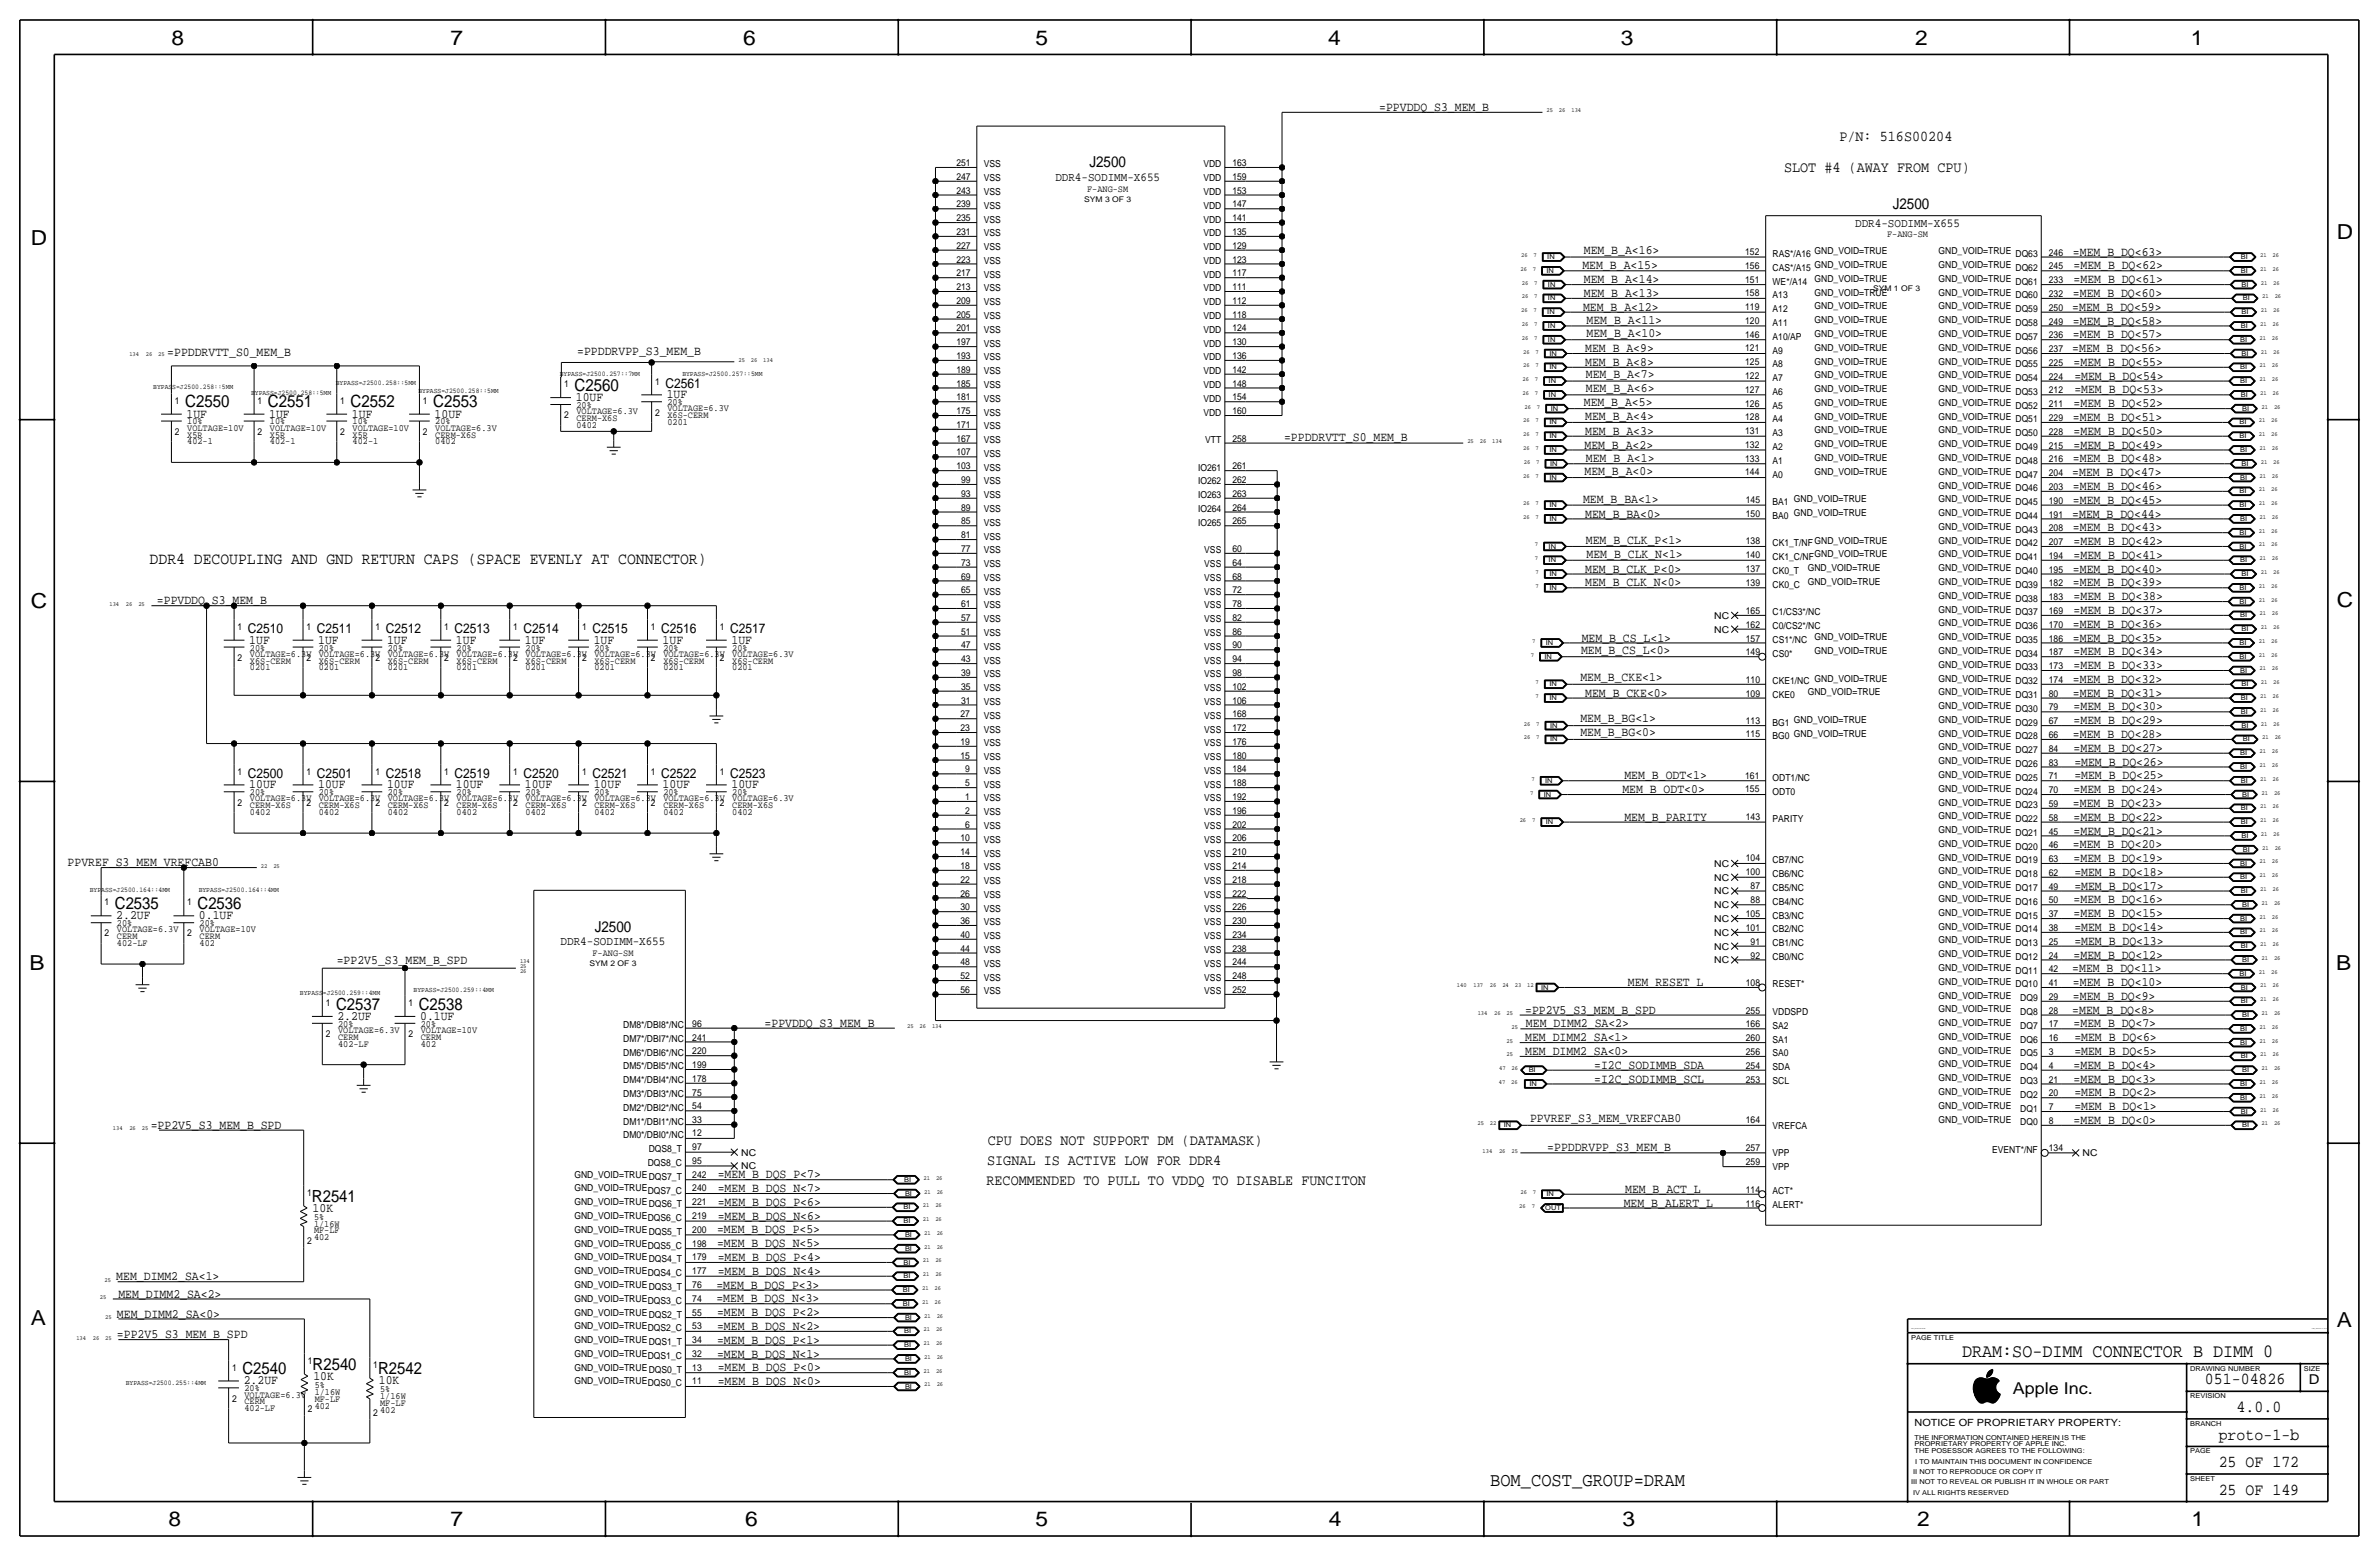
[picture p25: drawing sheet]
<svg xmlns="http://www.w3.org/2000/svg" width="877mm" height="574mm" viewBox="0 0 877 574" stroke-linecap="round" stroke-linejoin="round" font-family="sans-serif">
<defs><g id="words">
<g font-size="7.6">
<text x="63.2" y="16.5">8</text>
<text x="166.1" y="16.5">7</text>
<text x="274" y="16.5">6</text>
<text x="381.7" y="16.5">5</text>
<text x="489.7" y="16.5">4</text>
<text x="597.6" y="16.5">3</text>
<text x="706.1" y="16.5">2</text>
<text x="807.7" y="16.5">1</text>
<text x="861.5" y="88.1">D</text>
<text x="11.4" y="90.4">D</text>
<text x="11.4" y="224.3">C</text>
<text x="861.5" y="223.8">C</text>
<text x="10.9" y="357.6">B</text>
<text x="861.3" y="357.4">B</text>
<text x="11.4" y="488.4">A</text>
<text x="861.5" y="489.2">A</text>
<text x="62.2" y="562.6">8</text>
<text x="166.1" y="562.6">7</text>
<text x="274.8" y="562.6">6</text>
<text x="381.7" y="562.6">5</text>
<text x="489.9" y="562.6">4</text>
<text x="598.1" y="562.6">3</text>
<text x="706.8" y="562.6">2</text>
<text x="807.9" y="562.6">1</text>
</g>
<text font-size="7.1" x="549.4" y="547.9">BOM_COST_GROUP=DRAM</text>
<text font-size="6.9" x="723.4" y="500.1">DRAM:SO-DIMM CONNECTOR B DIMM 0</text>
<g font-size="6.2">
<text x="211.8" y="144">C2560</text>
<text x="68.3" y="150.1">C2550</text>
<text x="98.8" y="150.1">C2551</text>
<text x="129.2" y="150.1">C2552</text>
<text x="159.7" y="150.1">C2553</text>
<text x="42.4" y="335">C2535</text>
<text x="72.8" y="335">C2536</text>
<text x="123.9" y="372.1">C2537</text>
<text x="154.4" y="372.1">C2538</text>
<text x="115" y="443">R2541</text>
<text x="89.4" y="506.5">C2540</text>
<text x="115.3" y="505">R2540</text>
<text x="139.4" y="506.5">R2542</text>
<text x="812.9" y="510.3">051-04826</text>
<text x="824.6" y="520.4">4.0.0</text>
<text x="818" y="530.6">proto-1-b</text>
<text x="818" y="540.8">25 OF 172</text>
<text x="818" y="550.9">25 OF 149</text>
</g>
<text font-size="6.1" x="55.2" y="208">DDR4 DECOUPLING AND GND RETURN CAPS (SPACE EVENLY AT CONNECTOR)</text>
<text font-size="6" x="742.1" y="513.9">Apple Inc.</text>
<g font-size="5.6">
<text x="678.1" y="52.1">P/N: 516S00204</text>
<text x="401.6" y="61.7">J2500</text>
<text x="657.7" y="63.5">SLOT #4 (AWAY FROM CPU)</text>
<text x="697.8" y="77.2">J2500</text>
<text x="219.3" y="343.4">J2500</text>
<text x="364.2" y="421.9">CPU DOES NOT SUPPORT DM (DATAMASK)</text>
<text x="363.9" y="429.5">SIGNAL IS ACTIVE LOW FOR DDR4</text>
<text x="363.7" y="436.9">RECOMMENDED TO PULL TO VDDQ TO DISABLE FUNCITON</text>
</g>
<g font-size="5">
<text x="245.3" y="143">C2561</text>
<text x="91.4" y="233.4">C2510</text>
<text x="116.8" y="233.4">C2511</text>
<text x="142.2" y="233.4">C2512</text>
<text x="167.6" y="233.4">C2513</text>
<text x="193" y="233.4">C2514</text>
<text x="218.4" y="233.4">C2515</text>
<text x="243.8" y="233.4">C2516</text>
<text x="269.2" y="233.4">C2517</text>
<text x="91.4" y="286.8">C2500</text>
<text x="116.8" y="286.8">C2501</text>
<text x="142.2" y="286.8">C2518</text>
<text x="167.6" y="286.8">C2519</text>
<text x="193" y="286.8">C2520</text>
<text x="218.4" y="286.8">C2521</text>
<text x="243.8" y="286.8">C2522</text>
<text x="269.2" y="286.8">C2523</text>
<text x="851.2" y="510.3">D</text>
</g>
<g font-size="4.7">
<text x="508.5" y="40.9">=PPVDDQ_S3_MEM_B</text>
<text x="583.9" y="93.7">MEM_B_A&lt;16&gt;</text>
<text x="764.2" y="94.2">=MEM_B_DQ&lt;63&gt;</text>
<text x="583.4" y="99.3">MEM_B_A&lt;15&gt;</text>
<text x="764.5" y="99.3">=MEM_B_DQ&lt;62&gt;</text>
<text x="583.9" y="104.4">MEM_B_A&lt;14&gt;</text>
<text x="764.5" y="104.4">=MEM_B_DQ&lt;61&gt;</text>
<text x="583.9" y="109.5">MEM_B_A&lt;13&gt;</text>
<text x="764.2" y="109.5">=MEM_B_DQ&lt;60&gt;</text>
<text x="583.6" y="114.6">MEM_B_A&lt;12&gt;</text>
<text x="584.9" y="119.4">MEM_B_A&lt;11&gt;</text>
<text x="764" y="114.6">=MEM_B_DQ&lt;59&gt;</text>
<text x="764.2" y="119.6">=MEM_B_DQ&lt;58&gt;</text>
<text x="584.9" y="124.2">MEM_B_A&lt;10&gt;</text>
<text x="764.2" y="124.7">=MEM_B_DQ&lt;57&gt;</text>
<text x="61.7" y="131.1">=PPDDRVTT_S0_MEM_B</text>
<text x="212.8" y="130.8">=PPDDRVPP_S3_MEM_B</text>
<text x="584.4" y="129.8">MEM_B_A&lt;9&gt;</text>
<text x="764" y="129.8">=MEM_B_DQ&lt;56&gt;</text>
<text x="584.4" y="134.9">MEM_B_A&lt;8&gt;</text>
<text x="764.5" y="134.9">=MEM_B_DQ&lt;55&gt;</text>
<text x="584.7" y="139.4">MEM_B_A&lt;7&gt;</text>
<text x="764.7" y="140">=MEM_B_DQ&lt;54&gt;</text>
<text x="212.3" y="147.8">10UF</text>
<text x="245.8" y="146.8">1UF</text>
<text x="583.9" y="149.6">MEM_B_A&lt;5&gt;</text>
<text x="584.7" y="144.5">MEM_B_A&lt;6&gt;</text>
<text x="764.7" y="145">=MEM_B_DQ&lt;53&gt;</text>
<text x="68.8" y="153.9">1UF</text>
<text x="99.3" y="153.9">1UF</text>
<text x="129.7" y="153.9">1UF</text>
<text x="160.2" y="153.9">10UF</text>
<text x="584.4" y="154.9">MEM_B_A&lt;4&gt;</text>
<text x="764.2" y="155.2">=MEM_B_DQ&lt;51&gt;</text>
<text x="764.5" y="150.1">=MEM_B_DQ&lt;52&gt;</text>
<text x="584.4" y="160.3">MEM_B_A&lt;3&gt;</text>
<text x="764.5" y="160.3">=MEM_B_DQ&lt;50&gt;</text>
<text x="473.4" y="162.6">=PPDDRVTT_S0_MEM_B</text>
<text x="584.1" y="165.4">MEM_B_A&lt;2&gt;</text>
<text x="764.5" y="165.4">=MEM_B_DQ&lt;49&gt;</text>
<text x="584.7" y="170.4">MEM_B_A&lt;1&gt;</text>
<text x="764.2" y="170.4">=MEM_B_DQ&lt;48&gt;</text>
<text x="584.1" y="175">MEM_B_A&lt;0&gt;</text>
<text x="764" y="175.5">=MEM_B_DQ&lt;47&gt;</text>
<text x="583.6" y="185.4">MEM_B_BA&lt;1&gt;</text>
<text x="764.2" y="185.7">=MEM_B_DQ&lt;45&gt;</text>
<text x="764.2" y="180.6">=MEM_B_DQ&lt;46&gt;</text>
<text x="584.4" y="190.8">MEM_B_BA&lt;0&gt;</text>
<text x="764" y="190.8">=MEM_B_DQ&lt;44&gt;</text>
<text x="764.2" y="195.8">=MEM_B_DQ&lt;43&gt;</text>
<text x="584.7" y="200.7">MEM_B_CLK_P&lt;1&gt;</text>
<text x="764.5" y="200.9">=MEM_B_DQ&lt;42&gt;</text>
<text x="584.9" y="205.7">MEM_B_CLK_N&lt;1&gt;</text>
<text x="764.5" y="206">=MEM_B_DQ&lt;41&gt;</text>
<text x="584.4" y="211.1">MEM_B_CLK_P&lt;0&gt;</text>
<text x="764.2" y="211.1">=MEM_B_DQ&lt;40&gt;</text>
<text x="584.4" y="216.2">MEM_B_CLK_N&lt;0&gt;</text>
<text x="764.2" y="216.2">=MEM_B_DQ&lt;39&gt;</text>
<text x="764.5" y="221.2">=MEM_B_DQ&lt;38&gt;</text>
<text x="57.9" y="222.8">=PPVDDQ_S3_MEM_B</text>
<text x="764.5" y="226.3">=MEM_B_DQ&lt;37&gt;</text>
<text x="764.2" y="231.4">=MEM_B_DQ&lt;36&gt;</text>
<text x="91.9" y="237.2">1UF</text>
<text x="117.3" y="237.2">1UF</text>
<text x="142.7" y="237.2">1UF</text>
<text x="168.1" y="237.2">1UF</text>
<text x="193.5" y="237.2">1UF</text>
<text x="218.9" y="237.2">1UF</text>
<text x="244.3" y="237.2">1UF</text>
<text x="269.7" y="237.2">1UF</text>
<text x="583.1" y="236.5">MEM_B_CS_L&lt;1&gt;</text>
<text x="764.2" y="236.5">=MEM_B_DQ&lt;35&gt;</text>
<text x="582.9" y="241">MEM_B_CS_L&lt;0&gt;</text>
<text x="764.5" y="241.6">=MEM_B_DQ&lt;34&gt;</text>
<text x="582.6" y="251">MEM_B_CKE&lt;1&gt;</text>
<text x="764.2" y="251.7">=MEM_B_DQ&lt;32&gt;</text>
<text x="764.5" y="246.6">=MEM_B_DQ&lt;33&gt;</text>
<text x="584.4" y="256.8">MEM_B_CKE&lt;0&gt;</text>
<text x="764.2" y="256.8">=MEM_B_DQ&lt;31&gt;</text>
<text x="764.5" y="261.9">=MEM_B_DQ&lt;30&gt;</text>
<text x="582.6" y="266.2">MEM_B_BG&lt;1&gt;</text>
<text x="764.5" y="267">=MEM_B_DQ&lt;29&gt;</text>
<text x="582.6" y="271.3">MEM_B_BG&lt;0&gt;</text>
<text x="764.2" y="272">=MEM_B_DQ&lt;28&gt;</text>
<text x="764.5" y="277.1">=MEM_B_DQ&lt;27&gt;</text>
<text x="598.9" y="287.3">MEM_B_ODT&lt;1&gt;</text>
<text x="764.7" y="282.2">=MEM_B_DQ&lt;26&gt;</text>
<text x="764.7" y="287.3">=MEM_B_DQ&lt;25&gt;</text>
<text x="91.9" y="290.6">10UF</text>
<text x="117.3" y="290.6">10UF</text>
<text x="142.7" y="290.6">10UF</text>
<text x="168.1" y="290.6">10UF</text>
<text x="193.5" y="290.6">10UF</text>
<text x="218.9" y="290.6">10UF</text>
<text x="244.3" y="290.6">10UF</text>
<text x="269.7" y="290.6">10UF</text>
<text x="598.1" y="292.4">MEM_B_ODT&lt;0&gt;</text>
<text x="764.5" y="292.4">=MEM_B_DQ&lt;24&gt;</text>
<text x="764.2" y="297.4">=MEM_B_DQ&lt;23&gt;</text>
<text x="598.9" y="302.5">MEM_B_PARITY</text>
<text x="764.5" y="302.5">=MEM_B_DQ&lt;22&gt;</text>
<text x="764.5" y="307.6">=MEM_B_DQ&lt;21&gt;</text>
<text x="764.2" y="312.7">=MEM_B_DQ&lt;20&gt;</text>
<text x="764.5" y="317.8">=MEM_B_DQ&lt;19&gt;</text>
<text x="24.9" y="319.2">PPVREF_S3_MEM_VREFCAB0</text>
<text x="764.7" y="322.8">=MEM_B_DQ&lt;18&gt;</text>
<text x="764.7" y="327.9">=MEM_B_DQ&lt;17&gt;</text>
<text x="764.5" y="333">=MEM_B_DQ&lt;16&gt;</text>
<text x="42.9" y="338.8">2.2UF</text>
<text x="73.4" y="338.8">0.1UF</text>
<text x="764.5" y="338.1">=MEM_B_DQ&lt;15&gt;</text>
<text x="764.7" y="343.2">=MEM_B_DQ&lt;14&gt;</text>
<text x="764.5" y="353.3">=MEM_B_DQ&lt;12&gt;</text>
<text x="764.7" y="348.2">=MEM_B_DQ&lt;13&gt;</text>
<text x="124.2" y="355.3">=PP2V5_S3_MEM_B_SPD</text>
<text x="764" y="358.4">=MEM_B_DQ&lt;11&gt;</text>
<text x="600.2" y="363.5">MEM_RESET_L</text>
<text x="764.2" y="363.5">=MEM_B_DQ&lt;10&gt;</text>
<text x="764.2" y="368.6">=MEM_B_DQ&lt;9&gt;</text>
<text x="124.4" y="375.9">2.2UF</text>
<text x="154.9" y="375.9">0.1UF</text>
<text x="562.3" y="373.6">=PP2V5_S3_MEM_B_SPD</text>
<text x="764" y="373.6">=MEM_B_DQ&lt;8&gt;</text>
<text x="281.9" y="378.5">=PPVDDQ_S3_MEM_B</text>
<text x="562.3" y="383.8">MEM_DIMM2_SA&lt;1&gt;</text>
<text x="562.6" y="378.7">MEM_DIMM2_SA&lt;2&gt;</text>
<text x="764.5" y="378.7">=MEM_B_DQ&lt;7&gt;</text>
<text x="764.7" y="383.8">=MEM_B_DQ&lt;6&gt;</text>
<text x="562.3" y="388.9">MEM_DIMM2_SA&lt;0&gt;</text>
<text x="764.7" y="388.9">=MEM_B_DQ&lt;5&gt;</text>
<text x="587.7" y="394">=I2C_SODIMMB_SDA</text>
<text x="764.5" y="394">=MEM_B_DQ&lt;4&gt;</text>
<text x="587.7" y="399">=I2C_SODIMMB_SCL</text>
<text x="764.5" y="399">=MEM_B_DQ&lt;3&gt;</text>
<text x="764.7" y="404.1">=MEM_B_DQ&lt;2&gt;</text>
<text x="564.1" y="413.5">PPVREF_S3_MEM_VREFCAB0</text>
<text x="764.7" y="409.2">=MEM_B_DQ&lt;1&gt;</text>
<text x="55.6" y="416.1">=PP2V5_S3_MEM_B_SPD</text>
<text x="764.5" y="414.3">=MEM_B_DQ&lt;0&gt;</text>
<text x="570.4" y="424.4">=PPDDRVPP_S3_MEM_B</text>
<text x="264.6" y="434.3">=MEM_B_DQS_P&lt;7&gt;</text>
<text x="264.6" y="439.4">=MEM_B_DQS_N&lt;7&gt;</text>
<text x="599.1" y="439.7">MEM_B_ACT_L</text>
<text x="115.3" y="446.8">10K</text>
<text x="264.6" y="444.5">=MEM_B_DQS_P&lt;6&gt;</text>
<text x="264.6" y="449.6">=MEM_B_DQS_N&lt;6&gt;</text>
<text x="598.6" y="444.8">MEM_B_ALERT_L</text>
<text x="264.4" y="454.7">=MEM_B_DQS_P&lt;5&gt;</text>
<text x="264.4" y="459.7">=MEM_B_DQS_N&lt;5&gt;</text>
<text x="264.6" y="464.8">=MEM_B_DQS_P&lt;4&gt;</text>
<text x="42.9" y="471.9">MEM_DIMM2_SA&lt;1&gt;</text>
<text x="264.6" y="469.9">=MEM_B_DQS_N&lt;4&gt;</text>
<text x="43.6" y="478.3">MEM_DIMM2_SA&lt;2&gt;</text>
<text x="264.1" y="475">=MEM_B_DQS_P&lt;3&gt;</text>
<text x="43.1" y="485.6">MEM_DIMM2_SA&lt;0&gt;</text>
<text x="264.1" y="480.1">=MEM_B_DQS_N&lt;3&gt;</text>
<text x="264.4" y="485.1">=MEM_B_DQS_P&lt;2&gt;</text>
<text x="264.4" y="490.2">=MEM_B_DQS_N&lt;2&gt;</text>
<text x="43.1" y="493.3">=PP2V5_S3_MEM_B_SPD</text>
<text x="264.4" y="495.3">=MEM_B_DQS_P&lt;1&gt;</text>
<text x="264.4" y="500.4">=MEM_B_DQS_N&lt;1&gt;</text>
<text x="115.5" y="508.8">10K</text>
<text x="264.6" y="505.5">=MEM_B_DQS_P&lt;0&gt;</text>
<text x="89.9" y="510.3">2.2UF</text>
<text x="139.6" y="510.3">10K</text>
<text x="264.6" y="510.5">=MEM_B_DQS_N&lt;0&gt;</text>
</g>
<g font-size="4.5">
<text x="389.1" y="66.8">DDR4-SODIMM-X655</text>
<text x="684" y="83.6">DDR4-SODIMM-X655</text>
<text x="206.7" y="348.5">DDR4-SODIMM-X655</text>
</g>
<text font-size="3.7" x="705.8" y="525.5">NOTICE OF PROPRIETARY PROPERTY:</text>
<g font-size="3.5">
<text x="352.6" y="61.2">251</text>
<text x="362.7" y="61.7">VSS</text>
<text x="443.6" y="61.7">VDD</text>
<text x="454.4" y="61.2">163</text>
<text x="352.6" y="66.3">247</text>
<text x="352.6" y="71.4">243</text>
<text x="362.7" y="71.9">VSS</text>
<text x="362.7" y="66.8">VSS</text>
<text x="400.8" y="70.6">F-ANG-SM</text>
<text x="443.6" y="66.8">VDD</text>
<text x="443.6" y="71.9">VDD</text>
<text x="454.4" y="66.3">159</text>
<text x="454.4" y="71.4">153</text>
<text x="352.6" y="76.5">239</text>
<text x="362.7" y="77">VSS</text>
<text x="443.6" y="77">VDD</text>
<text x="454.4" y="76.5">147</text>
<text x="352.6" y="81.5">235</text>
<text x="362.7" y="82">VSS</text>
<text x="443.6" y="82">VDD</text>
<text x="454.4" y="81.5">141</text>
<text x="352.6" y="86.6">231</text>
<text x="362.7" y="87.1">VSS</text>
<text x="443.6" y="87.1">VDD</text>
<text x="454.4" y="86.6">135</text>
<text x="695.7" y="87.4">F-ANG-SM</text>
<text x="352.6" y="91.7">227</text>
<text x="362.7" y="92.2">VSS</text>
<text x="443.6" y="92.2">VDD</text>
<text x="454.4" y="91.7">129</text>
<text x="643.4" y="94">152</text>
<text x="653.5" y="94.7">RAS*/A16</text>
<text x="669" y="93.7">GND_VOID=TRUE</text>
<text x="714.7" y="93.7">GND_VOID=TRUE</text>
<text x="743" y="94.7">DQ63</text>
<text x="755.3" y="94.2">246</text>
<text x="352.6" y="96.8">223</text>
<text x="352.6" y="101.9">217</text>
<text x="362.7" y="97.3">VSS</text>
<text x="443.6" y="97.3">VDD</text>
<text x="454.4" y="96.8">123</text>
<text x="454.4" y="101.9">117</text>
<text x="643.4" y="99.1">156</text>
<text x="653.5" y="99.8">CAS*/A15</text>
<text x="669" y="98.8">GND_VOID=TRUE</text>
<text x="714.7" y="98.8">GND_VOID=TRUE</text>
<text x="743" y="99.8">DQ62</text>
<text x="755.3" y="99.3">245</text>
<text x="352.6" y="106.9">213</text>
<text x="362.7" y="102.4">VSS</text>
<text x="362.7" y="107.4">VSS</text>
<text x="443.6" y="102.4">VDD</text>
<text x="443.6" y="107.4">VDD</text>
<text x="454.4" y="106.9">111</text>
<text x="643.4" y="104.1">151</text>
<text x="653.5" y="104.9">WE*/A14</text>
<text x="669" y="103.9">GND_VOID=TRUE</text>
<text x="714.7" y="103.9">GND_VOID=TRUE</text>
<text x="743" y="104.9">DQ61</text>
<text x="755.3" y="104.4">233</text>
<text x="352.6" y="112">209</text>
<text x="362.7" y="112.5">VSS</text>
<text x="443.6" y="112.5">VDD</text>
<text x="454.4" y="112">112</text>
<text x="643.4" y="109.2">158</text>
<text x="653.5" y="110">A13</text>
<text x="669" y="109">GND_VOID=TRUE</text>
<text x="714.7" y="109">GND_VOID=TRUE</text>
<text x="743" y="110">DQ60</text>
<text x="755.3" y="109.5">232</text>
<text x="352.6" y="117.1">205</text>
<text x="362.7" y="117.6">VSS</text>
<text x="443.6" y="117.6">VDD</text>
<text x="454.4" y="117.1">118</text>
<text x="643.4" y="114.3">119</text>
<text x="643.4" y="119.4">120</text>
<text x="653.5" y="115.1">A12</text>
<text x="669" y="114">GND_VOID=TRUE</text>
<text x="669" y="119.1">GND_VOID=TRUE</text>
<text x="714.7" y="114">GND_VOID=TRUE</text>
<text x="714.7" y="119.1">GND_VOID=TRUE</text>
<text x="743" y="115.1">DQ59</text>
<text x="755.3" y="114.6">250</text>
<text x="755.3" y="119.6">249</text>
<text x="352.6" y="122.2">201</text>
<text x="362.7" y="122.7">VSS</text>
<text x="443.6" y="122.7">VDD</text>
<text x="454.4" y="122.2">124</text>
<text x="643.4" y="124.5">146</text>
<text x="653.5" y="125.2">A10/AP</text>
<text x="653.5" y="120.1">A11</text>
<text x="669" y="124.2">GND_VOID=TRUE</text>
<text x="714.7" y="124.2">GND_VOID=TRUE</text>
<text x="743" y="125.2">DQ57</text>
<text x="743" y="120.1">DQ58</text>
<text x="755.3" y="124.7">236</text>
<text x="352.6" y="127.3">197</text>
<text x="362.7" y="127.8">VSS</text>
<text x="443.6" y="127.8">VDD</text>
<text x="454.4" y="127.3">130</text>
<text x="643.4" y="129.5">121</text>
<text x="653.5" y="130.3">A9</text>
<text x="669" y="129.3">GND_VOID=TRUE</text>
<text x="714.7" y="129.3">GND_VOID=TRUE</text>
<text x="743" y="130.3">DQ56</text>
<text x="755.3" y="129.8">237</text>
<text x="352.6" y="132.3">193</text>
<text x="352.6" y="137.4">189</text>
<text x="362.7" y="132.8">VSS</text>
<text x="362.7" y="137.9">VSS</text>
<text x="443.6" y="132.8">VDD</text>
<text x="443.6" y="137.9">VDD</text>
<text x="454.4" y="132.3">136</text>
<text x="454.4" y="137.4">142</text>
<text x="643.4" y="134.6">125</text>
<text x="653.5" y="135.4">A8</text>
<text x="669" y="134.4">GND_VOID=TRUE</text>
<text x="714.7" y="134.4">GND_VOID=TRUE</text>
<text x="743" y="135.4">DQ55</text>
<text x="755.3" y="134.9">225</text>
<text x="208" y="142.7">1</text>
<text x="241.5" y="141.7">1</text>
<text x="352.6" y="142.5">185</text>
<text x="362.7" y="143">VSS</text>
<text x="443.6" y="143">VDD</text>
<text x="454.4" y="142.5">148</text>
<text x="643.4" y="139.7">122</text>
<text x="653.5" y="140.5">A7</text>
<text x="669" y="139.4">GND_VOID=TRUE</text>
<text x="714.7" y="139.4">GND_VOID=TRUE</text>
<text x="743" y="140.5">DQ54</text>
<text x="755.3" y="140">224</text>
<text x="64.5" y="148.8">1</text>
<text x="94.9" y="148.8">1</text>
<text x="125.4" y="148.8">1</text>
<text x="155.9" y="148.8">1</text>
<text x="246.1" y="149.4">20%</text>
<text x="352.6" y="147.6">181</text>
<text x="362.7" y="148.1">VSS</text>
<text x="443.6" y="148.1">VDD</text>
<text x="454.4" y="147.6">154</text>
<text x="643.4" y="144.8">127</text>
<text x="643.4" y="149.9">126</text>
<text x="653.5" y="145.5">A6</text>
<text x="669" y="144.5">GND_VOID=TRUE</text>
<text x="669" y="149.6">GND_VOID=TRUE</text>
<text x="714.7" y="144.5">GND_VOID=TRUE</text>
<text x="714.7" y="149.6">GND_VOID=TRUE</text>
<text x="743" y="145.5">DQ53</text>
<text x="755.3" y="145">212</text>
<text x="208" y="154.2">2</text>
<text x="212.5" y="150.4">20%</text>
<text x="212.5" y="155.2">CERM-X6S</text>
<text x="212.5" y="152.7">VOLTAGE=6.3V</text>
<text x="241.5" y="153.2">2</text>
<text x="246.1" y="154.2">X6S-CERM</text>
<text x="246.1" y="151.6">VOLTAGE=6.3V</text>
<text x="352.6" y="152.7">175</text>
<text x="362.7" y="153.2">VSS</text>
<text x="443.6" y="153.2">VDD</text>
<text x="454.4" y="152.7">160</text>
<text x="643.4" y="154.9">128</text>
<text x="653.5" y="155.7">A4</text>
<text x="653.5" y="150.6">A5</text>
<text x="669" y="154.7">GND_VOID=TRUE</text>
<text x="714.7" y="154.7">GND_VOID=TRUE</text>
<text x="743" y="155.7">DQ51</text>
<text x="743" y="150.6">DQ52</text>
<text x="755.3" y="150.1">211</text>
<text x="755.3" y="155.2">229</text>
<text x="64.5" y="160.3">2</text>
<text x="69" y="161.3">X5R</text>
<text x="69" y="156.5">10%</text>
<text x="69" y="158.8">VOLTAGE=10V</text>
<text x="94.9" y="160.3">2</text>
<text x="99.5" y="156.5">10%</text>
<text x="99.5" y="161.3">X5R</text>
<text x="99.5" y="158.8">VOLTAGE=10V</text>
<text x="125.4" y="160.3">2</text>
<text x="130" y="161.3">X5R</text>
<text x="130" y="156.5">10%</text>
<text x="130" y="158.8">VOLTAGE=10V</text>
<text x="155.9" y="160.3">2</text>
<text x="160.5" y="161.3">CERM-X6S</text>
<text x="160.5" y="156.5">20%</text>
<text x="160.5" y="158.8">VOLTAGE=6.3V</text>
<text x="212.5" y="157.7">0402</text>
<text x="246.1" y="156.7">0201</text>
<text x="352.6" y="157.7">171</text>
<text x="362.7" y="158.2">VSS</text>
<text x="643.4" y="160">131</text>
<text x="653.5" y="160.8">A3</text>
<text x="669" y="159.8">GND_VOID=TRUE</text>
<text x="714.7" y="159.8">GND_VOID=TRUE</text>
<text x="743" y="160.8">DQ50</text>
<text x="755.3" y="160.3">228</text>
<text x="69" y="163.8">402-1</text>
<text x="99.5" y="163.8">402-1</text>
<text x="130" y="163.8">402-1</text>
<text x="160.5" y="163.8">0402</text>
<text x="352.6" y="162.8">167</text>
<text x="352.6" y="167.9">107</text>
<text x="362.7" y="163.3">VSS</text>
<text x="444.3" y="163.3">VTT</text>
<text x="454.4" y="162.8">258</text>
<text x="643.4" y="165.1">132</text>
<text x="653.5" y="165.9">A2</text>
<text x="669" y="164.8">GND_VOID=TRUE</text>
<text x="714.7" y="164.8">GND_VOID=TRUE</text>
<text x="743" y="165.9">DQ49</text>
<text x="755.3" y="165.4">215</text>
<text x="352.6" y="173">103</text>
<text x="362.7" y="168.4">VSS</text>
<text x="362.7" y="173.5">VSS</text>
<text x="441.7" y="173.5">IO261</text>
<text x="454.4" y="173">261</text>
<text x="643.4" y="170.2">133</text>
<text x="653.5" y="170.9">A1</text>
<text x="669" y="169.9">GND_VOID=TRUE</text>
<text x="714.7" y="169.9">GND_VOID=TRUE</text>
<text x="743" y="170.9">DQ48</text>
<text x="755.3" y="170.4">216</text>
<text x="354.3" y="178.1">99</text>
<text x="362.7" y="178.6">VSS</text>
<text x="441.7" y="178.6">IO262</text>
<text x="454.4" y="178.1">262</text>
<text x="643.4" y="175.3">144</text>
<text x="653.5" y="176">A0</text>
<text x="669" y="175">GND_VOID=TRUE</text>
<text x="714.7" y="175">GND_VOID=TRUE</text>
<text x="743" y="176">DQ47</text>
<text x="755.3" y="175.5">204</text>
<text x="354.3" y="183.1">93</text>
<text x="362.7" y="183.6">VSS</text>
<text x="441.7" y="183.6">IO263</text>
<text x="454.4" y="183.1">263</text>
<text x="643.7" y="185.4">145</text>
<text x="661.4" y="185.2">GND_VOID=TRUE</text>
<text x="714.7" y="180.1">GND_VOID=TRUE</text>
<text x="714.7" y="185.2">GND_VOID=TRUE</text>
<text x="743" y="181.1">DQ46</text>
<text x="755.3" y="180.6">203</text>
<text x="755.3" y="185.7">190</text>
<text x="354.3" y="188.2">89</text>
<text x="362.7" y="188.7">VSS</text>
<text x="441.7" y="188.7">IO264</text>
<text x="454.4" y="188.2">264</text>
<text x="643.7" y="190.5">150</text>
<text x="653.5" y="186.2">BA1</text>
<text x="653.5" y="191.3">BA0</text>
<text x="661.4" y="190.2">GND_VOID=TRUE</text>
<text x="714.7" y="190.2">GND_VOID=TRUE</text>
<text x="743" y="191.3">DQ44</text>
<text x="743" y="186.2">DQ45</text>
<text x="755.3" y="190.8">191</text>
<text x="354.3" y="193.3">85</text>
<text x="362.7" y="193.8">VSS</text>
<text x="441.7" y="193.8">IO265</text>
<text x="454.4" y="193.3">265</text>
<text x="714.7" y="195.3">GND_VOID=TRUE</text>
<text x="743" y="196.3">DQ43</text>
<text x="755.3" y="195.8">208</text>
<text x="354.3" y="198.4">81</text>
<text x="354.3" y="203.5">77</text>
<text x="362.7" y="198.9">VSS</text>
<text x="362.7" y="204">VSS</text>
<text x="444" y="204">VSS</text>
<text x="454.4" y="203.5">60</text>
<text x="643.7" y="200.7">138</text>
<text x="653.5" y="201.4">CK1_T/NF</text>
<text x="669" y="200.4">GND_VOID=TRUE</text>
<text x="714.7" y="200.4">GND_VOID=TRUE</text>
<text x="743" y="201.4">DQ42</text>
<text x="755.3" y="200.9">207</text>
<text x="354.3" y="208.5">73</text>
<text x="362.7" y="209">VSS</text>
<text x="444" y="209">VSS</text>
<text x="454.4" y="208.5">64</text>
<text x="643.7" y="205.7">140</text>
<text x="653.5" y="206.5">CK1_C/NF</text>
<text x="669" y="205.5">GND_VOID=TRUE</text>
<text x="714.7" y="205.5">GND_VOID=TRUE</text>
<text x="743" y="206.5">DQ41</text>
<text x="755.3" y="206">194</text>
<text x="354.3" y="213.6">69</text>
<text x="362.7" y="214.1">VSS</text>
<text x="444" y="214.1">VSS</text>
<text x="454.4" y="213.6">68</text>
<text x="643.7" y="210.8">137</text>
<text x="643.7" y="215.9">139</text>
<text x="653.5" y="211.6">CK0_T</text>
<text x="666.4" y="215.6">GND_VOID=TRUE</text>
<text x="666.4" y="210.6">GND_VOID=TRUE</text>
<text x="714.7" y="210.6">GND_VOID=TRUE</text>
<text x="714.7" y="215.6">GND_VOID=TRUE</text>
<text x="743" y="211.6">DQ40</text>
<text x="755.3" y="211.1">195</text>
<text x="354.3" y="218.7">65</text>
<text x="362.7" y="219.2">VSS</text>
<text x="444" y="219.2">VSS</text>
<text x="454.4" y="218.7">72</text>
<text x="653.5" y="216.7">CK0_C</text>
<text x="714.7" y="220.7">GND_VOID=TRUE</text>
<text x="743" y="216.7">DQ39</text>
<text x="743" y="221.7">DQ38</text>
<text x="755.3" y="216.2">182</text>
<text x="755.3" y="221.2">183</text>
<text x="354.3" y="223.8">61</text>
<text x="362.7" y="224.3">VSS</text>
<text x="444" y="224.3">VSS</text>
<text x="454.4" y="223.8">78</text>
<text x="643.7" y="226.3">165</text>
<text x="653.5" y="226.8">C1/CS3*/NC</text>
<text x="714.7" y="225.8">GND_VOID=TRUE</text>
<text x="743" y="226.8">DQ37</text>
<text x="755.3" y="226.3">169</text>
<text x="87.6" y="232.2">1</text>
<text x="113" y="232.2">1</text>
<text x="138.4" y="232.2">1</text>
<text x="163.8" y="232.2">1</text>
<text x="189.2" y="232.2">1</text>
<text x="214.6" y="232.2">1</text>
<text x="240" y="232.2">1</text>
<text x="265.4" y="232.2">1</text>
<text x="354.3" y="228.9">57</text>
<text x="354.3" y="233.9">51</text>
<text x="362.7" y="229.4">VSS</text>
<text x="444" y="229.4">VSS</text>
<text x="454.4" y="228.9">82</text>
<text x="454.4" y="233.9">86</text>
<text x="632" y="233.2">NC</text>
<text x="632" y="228.1">NC</text>
<text x="643.7" y="231.4">162</text>
<text x="653.5" y="231.9">C0/CS2*/NC</text>
<text x="714.7" y="230.9">GND_VOID=TRUE</text>
<text x="743" y="231.9">DQ36</text>
<text x="755.3" y="231.4">170</text>
<text x="92.2" y="239.8">20%</text>
<text x="117.6" y="239.8">20%</text>
<text x="143" y="239.8">20%</text>
<text x="168.4" y="239.8">20%</text>
<text x="193.8" y="239.8">20%</text>
<text x="219.2" y="239.8">20%</text>
<text x="244.6" y="239.8">20%</text>
<text x="270" y="239.8">20%</text>
<text x="354.3" y="239">47</text>
<text x="362.7" y="234.4">VSS</text>
<text x="362.7" y="239.5">VSS</text>
<text x="444" y="234.4">VSS</text>
<text x="444" y="239.5">VSS</text>
<text x="454.4" y="239">90</text>
<text x="643.7" y="236.5">157</text>
<text x="653.5" y="237">CS1*/NC</text>
<text x="669" y="236">GND_VOID=TRUE</text>
<text x="714.7" y="236">GND_VOID=TRUE</text>
<text x="743" y="237">DQ35</text>
<text x="755.3" y="236.5">186</text>
<text x="87.6" y="243.6">2</text>
<text x="92.2" y="244.6">X6S-CERM</text>
<text x="92.2" y="242.1">VOLTAGE=6.3V</text>
<text x="113" y="243.6">2</text>
<text x="117.6" y="244.6">X6S-CERM</text>
<text x="117.6" y="242.1">VOLTAGE=6.3V</text>
<text x="138.4" y="243.6">2</text>
<text x="143" y="244.6">X6S-CERM</text>
<text x="143" y="242.1">VOLTAGE=6.3V</text>
<text x="163.8" y="243.6">2</text>
<text x="168.4" y="244.6">X6S-CERM</text>
<text x="168.4" y="242.1">VOLTAGE=6.3V</text>
<text x="189.2" y="243.6">2</text>
<text x="193.8" y="244.6">X6S-CERM</text>
<text x="193.8" y="242.1">VOLTAGE=6.3V</text>
<text x="214.6" y="243.6">2</text>
<text x="219.2" y="244.6">X6S-CERM</text>
<text x="219.2" y="242.1">VOLTAGE=6.3V</text>
<text x="240" y="243.6">2</text>
<text x="244.6" y="244.6">X6S-CERM</text>
<text x="244.6" y="242.1">VOLTAGE=6.3V</text>
<text x="265.4" y="243.6">2</text>
<text x="270" y="244.6">X6S-CERM</text>
<text x="270" y="242.1">VOLTAGE=6.3V</text>
<text x="354.3" y="244.1">43</text>
<text x="362.7" y="244.6">VSS</text>
<text x="444" y="244.6">VSS</text>
<text x="454.4" y="244.1">94</text>
<text x="643.7" y="241.6">149</text>
<text x="653.5" y="242.1">CS0*</text>
<text x="669" y="241">GND_VOID=TRUE</text>
<text x="714.7" y="241">GND_VOID=TRUE</text>
<text x="743" y="242.1">DQ34</text>
<text x="755.3" y="241.6">187</text>
<text x="92.2" y="247.1">0201</text>
<text x="117.6" y="247.1">0201</text>
<text x="143" y="247.1">0201</text>
<text x="168.4" y="247.1">0201</text>
<text x="193.8" y="247.1">0201</text>
<text x="219.2" y="247.1">0201</text>
<text x="244.6" y="247.1">0201</text>
<text x="270" y="247.1">0201</text>
<text x="354.3" y="249.2">39</text>
<text x="362.7" y="249.7">VSS</text>
<text x="444" y="249.7">VSS</text>
<text x="454.4" y="249.2">98</text>
<text x="643.7" y="251.7">110</text>
<text x="669" y="251.2">GND_VOID=TRUE</text>
<text x="714.7" y="246.1">GND_VOID=TRUE</text>
<text x="714.7" y="251.2">GND_VOID=TRUE</text>
<text x="743" y="247.1">DQ33</text>
<text x="755.3" y="246.6">173</text>
<text x="755.3" y="251.7">174</text>
<text x="354.3" y="254.3">35</text>
<text x="362.7" y="254.8">VSS</text>
<text x="444" y="254.8">VSS</text>
<text x="454.4" y="254.3">102</text>
<text x="643.7" y="256.8">109</text>
<text x="653.5" y="252.2">CKE1/NC</text>
<text x="653.5" y="257.3">CKE0</text>
<text x="666.4" y="256.3">GND_VOID=TRUE</text>
<text x="714.7" y="256.3">GND_VOID=TRUE</text>
<text x="743" y="257.3">DQ31</text>
<text x="743" y="252.2">DQ32</text>
<text x="755.3" y="256.8">80</text>
<text x="354.3" y="259.3">31</text>
<text x="362.7" y="259.8">VSS</text>
<text x="444" y="259.8">VSS</text>
<text x="454.4" y="259.3">106</text>
<text x="714.7" y="261.4">GND_VOID=TRUE</text>
<text x="743" y="262.4">DQ30</text>
<text x="755.3" y="261.9">79</text>
<text x="354.1" y="264.4">27</text>
<text x="354.1" y="269.5">23</text>
<text x="362.7" y="264.9">VSS</text>
<text x="444" y="264.9">VSS</text>
<text x="454.4" y="264.4">168</text>
<text x="454.4" y="269.5">172</text>
<text x="643.7" y="266.7">113</text>
<text x="653.5" y="267.5">BG1</text>
<text x="661.4" y="266.4">GND_VOID=TRUE</text>
<text x="714.7" y="266.4">GND_VOID=TRUE</text>
<text x="743" y="267.5">DQ29</text>
<text x="755.3" y="267">67</text>
<text x="354.1" y="274.6">19</text>
<text x="362.7" y="270">VSS</text>
<text x="362.7" y="275.1">VSS</text>
<text x="444" y="270">VSS</text>
<text x="444" y="275.1">VSS</text>
<text x="454.4" y="274.6">176</text>
<text x="643.7" y="271.8">115</text>
<text x="653.5" y="272.5">BG0</text>
<text x="661.4" y="271.5">GND_VOID=TRUE</text>
<text x="714.7" y="271.5">GND_VOID=TRUE</text>
<text x="743" y="272.5">DQ28</text>
<text x="755.3" y="272">66</text>
<text x="354.1" y="279.7">15</text>
<text x="362.7" y="280.2">VSS</text>
<text x="444" y="280.2">VSS</text>
<text x="454.4" y="279.7">180</text>
<text x="714.7" y="276.6">GND_VOID=TRUE</text>
<text x="714.7" y="281.7">GND_VOID=TRUE</text>
<text x="743" y="277.6">DQ27</text>
<text x="755.3" y="277.1">84</text>
<text x="87.6" y="285.5">1</text>
<text x="113" y="285.5">1</text>
<text x="138.4" y="285.5">1</text>
<text x="163.8" y="285.5">1</text>
<text x="189.2" y="285.5">1</text>
<text x="214.6" y="285.5">1</text>
<text x="240" y="285.5">1</text>
<text x="265.4" y="285.5">1</text>
<text x="355.8" y="284.7">9</text>
<text x="362.7" y="285.2">VSS</text>
<text x="444" y="285.2">VSS</text>
<text x="454.4" y="284.7">184</text>
<text x="643.4" y="287">161</text>
<text x="653.5" y="287.8">ODT1/NC</text>
<text x="714.7" y="286.8">GND_VOID=TRUE</text>
<text x="743" y="287.8">DQ25</text>
<text x="743" y="282.7">DQ26</text>
<text x="755.3" y="282.2">83</text>
<text x="755.3" y="287.3">71</text>
<text x="92.2" y="293.1">20%</text>
<text x="117.6" y="293.1">20%</text>
<text x="143" y="293.1">20%</text>
<text x="168.4" y="293.1">20%</text>
<text x="193.8" y="293.1">20%</text>
<text x="219.2" y="293.1">20%</text>
<text x="244.6" y="293.1">20%</text>
<text x="270" y="293.1">20%</text>
<text x="355.8" y="289.8">5</text>
<text x="362.7" y="290.3">VSS</text>
<text x="444" y="290.3">VSS</text>
<text x="454.4" y="289.8">188</text>
<text x="643.4" y="292.1">155</text>
<text x="653.5" y="292.9">ODT0</text>
<text x="714.7" y="291.8">GND_VOID=TRUE</text>
<text x="743" y="292.9">DQ24</text>
<text x="755.3" y="292.4">70</text>
<text x="87.6" y="296.9">2</text>
<text x="92.2" y="297.9">CERM-X6S</text>
<text x="92.2" y="295.4">VOLTAGE=6.3V</text>
<text x="113" y="296.9">2</text>
<text x="117.6" y="297.9">CERM-X6S</text>
<text x="117.6" y="295.4">VOLTAGE=6.3V</text>
<text x="138.4" y="296.9">2</text>
<text x="143" y="297.9">CERM-X6S</text>
<text x="143" y="295.4">VOLTAGE=6.3V</text>
<text x="163.8" y="296.9">2</text>
<text x="168.4" y="297.9">CERM-X6S</text>
<text x="168.4" y="295.4">VOLTAGE=6.3V</text>
<text x="189.2" y="296.9">2</text>
<text x="193.8" y="297.9">CERM-X6S</text>
<text x="193.8" y="295.4">VOLTAGE=6.3V</text>
<text x="214.6" y="296.9">2</text>
<text x="219.2" y="297.9">CERM-X6S</text>
<text x="219.2" y="295.4">VOLTAGE=6.3V</text>
<text x="240" y="296.9">2</text>
<text x="244.6" y="297.9">CERM-X6S</text>
<text x="244.6" y="295.4">VOLTAGE=6.3V</text>
<text x="265.4" y="296.9">2</text>
<text x="270" y="297.9">CERM-X6S</text>
<text x="270" y="295.4">VOLTAGE=6.3V</text>
<text x="355.8" y="294.9">1</text>
<text x="355.8" y="300">2</text>
<text x="362.7" y="295.4">VSS</text>
<text x="444" y="295.4">VSS</text>
<text x="454.4" y="294.9">192</text>
<text x="454.4" y="300">196</text>
<text x="714.7" y="296.9">GND_VOID=TRUE</text>
<text x="743" y="297.9">DQ23</text>
<text x="755.3" y="297.4">59</text>
<text x="92.2" y="300.5">0402</text>
<text x="117.6" y="300.5">0402</text>
<text x="143" y="300.5">0402</text>
<text x="168.4" y="300.5">0402</text>
<text x="193.8" y="300.5">0402</text>
<text x="219.2" y="300.5">0402</text>
<text x="244.6" y="300.5">0402</text>
<text x="270" y="300.5">0402</text>
<text x="355.8" y="305.1">6</text>
<text x="362.7" y="300.5">VSS</text>
<text x="362.7" y="305.6">VSS</text>
<text x="444" y="300.5">VSS</text>
<text x="444" y="305.6">VSS</text>
<text x="454.4" y="305.1">202</text>
<text x="643.7" y="302.3">143</text>
<text x="653.5" y="303">PARITY</text>
<text x="714.7" y="302">GND_VOID=TRUE</text>
<text x="743" y="303">DQ22</text>
<text x="755.3" y="302.5">58</text>
<text x="354.1" y="310.1">10</text>
<text x="362.7" y="310.6">VSS</text>
<text x="444" y="310.6">VSS</text>
<text x="454.4" y="310.1">206</text>
<text x="714.7" y="307.1">GND_VOID=TRUE</text>
<text x="743" y="308.1">DQ21</text>
<text x="755.3" y="307.6">45</text>
<text x="354.1" y="315.2">14</text>
<text x="362.7" y="315.7">VSS</text>
<text x="444" y="315.7">VSS</text>
<text x="454.4" y="315.2">210</text>
<text x="643.7" y="317.5">104</text>
<text x="714.7" y="312.2">GND_VOID=TRUE</text>
<text x="714.7" y="317.2">GND_VOID=TRUE</text>
<text x="743" y="313.2">DQ20</text>
<text x="755.3" y="312.7">46</text>
<text x="755.3" y="317.8">63</text>
<text x="354.1" y="320.3">18</text>
<text x="362.7" y="320.8">VSS</text>
<text x="444" y="320.8">VSS</text>
<text x="454.4" y="320.3">214</text>
<text x="632" y="319.5">NC</text>
<text x="643.7" y="322.6">100</text>
<text x="653.5" y="323.3">CB6/NC</text>
<text x="653.5" y="318.3">CB7/NC</text>
<text x="714.7" y="322.3">GND_VOID=TRUE</text>
<text x="743" y="323.3">DQ18</text>
<text x="743" y="318.3">DQ19</text>
<text x="755.3" y="322.8">62</text>
<text x="354.1" y="325.4">22</text>
<text x="362.7" y="325.9">VSS</text>
<text x="444" y="325.9">VSS</text>
<text x="454.4" y="325.4">218</text>
<text x="632" y="324.6">NC</text>
<text x="632" y="329.7">NC</text>
<text x="645.4" y="327.7">87</text>
<text x="653.5" y="328.4">CB5/NC</text>
<text x="714.7" y="327.4">GND_VOID=TRUE</text>
<text x="743" y="328.4">DQ17</text>
<text x="755.3" y="327.9">49</text>
<text x="38.6" y="333.8">1</text>
<text x="69" y="333.8">1</text>
<text x="354.1" y="330.5">26</text>
<text x="354.1" y="335.5">30</text>
<text x="362.7" y="331">VSS</text>
<text x="444" y="331">VSS</text>
<text x="454.4" y="330.5">222</text>
<text x="454.4" y="335.5">226</text>
<text x="632" y="334.8">NC</text>
<text x="645.4" y="332.7">88</text>
<text x="653.5" y="333.5">CB4/NC</text>
<text x="714.7" y="332.5">GND_VOID=TRUE</text>
<text x="743" y="333.5">DQ16</text>
<text x="755.3" y="333">50</text>
<text x="43.1" y="341.4">20%</text>
<text x="73.6" y="341.4">20%</text>
<text x="354.1" y="340.6">36</text>
<text x="362.7" y="336">VSS</text>
<text x="362.7" y="341.1">VSS</text>
<text x="444" y="336">VSS</text>
<text x="444" y="341.1">VSS</text>
<text x="454.4" y="340.6">230</text>
<text x="632" y="339.9">NC</text>
<text x="643.7" y="337.8">105</text>
<text x="653.5" y="338.6">CB3/NC</text>
<text x="714.7" y="337.6">GND_VOID=TRUE</text>
<text x="743" y="338.6">DQ15</text>
<text x="755.3" y="338.1">37</text>
<text x="38.6" y="345.2">2</text>
<text x="43.1" y="346.2">CERM</text>
<text x="43.1" y="343.7">VOLTAGE=6.3V</text>
<text x="69" y="345.2">2</text>
<text x="73.6" y="346.2">CERM</text>
<text x="73.6" y="343.7">VOLTAGE=10V</text>
<text x="354.1" y="345.7">40</text>
<text x="362.7" y="346.2">VSS</text>
<text x="444" y="346.2">VSS</text>
<text x="454.4" y="345.7">234</text>
<text x="632" y="344.9">NC</text>
<text x="643.7" y="343.2">101</text>
<text x="653.5" y="343.7">CB2/NC</text>
<text x="714.7" y="347.7">GND_VOID=TRUE</text>
<text x="714.7" y="342.6">GND_VOID=TRUE</text>
<text x="743" y="343.7">DQ14</text>
<text x="755.3" y="343.2">38</text>
<text x="43.1" y="348.7">402-LF</text>
<text x="73.6" y="348.7">402</text>
<text x="218.4" y="352.3">F-ANG-SM</text>
<text x="354.1" y="350.8">44</text>
<text x="362.7" y="351.3">VSS</text>
<text x="444" y="351.3">VSS</text>
<text x="454.4" y="350.8">238</text>
<text x="632" y="350">NC</text>
<text x="645.4" y="348.2">91</text>
<text x="645.4" y="353.3">92</text>
<text x="653.5" y="353.8">CB0/NC</text>
<text x="653.5" y="348.7">CB1/NC</text>
<text x="714.7" y="352.8">GND_VOID=TRUE</text>
<text x="743" y="353.8">DQ12</text>
<text x="743" y="348.7">DQ13</text>
<text x="755.3" y="348.2">25</text>
<text x="755.3" y="353.3">24</text>
<text x="354.1" y="355.9">48</text>
<text x="362.7" y="356.4">VSS</text>
<text x="444" y="356.4">VSS</text>
<text x="454.4" y="355.9">244</text>
<text x="632" y="355.1">NC</text>
<text x="714.7" y="357.9">GND_VOID=TRUE</text>
<text x="743" y="358.9">DQ11</text>
<text x="755.3" y="358.4">42</text>
<text x="354.1" y="360.9">52</text>
<text x="362.7" y="361.4">VSS</text>
<text x="444" y="361.4">VSS</text>
<text x="454.4" y="360.9">248</text>
<text x="643.7" y="363.5">108</text>
<text x="653.5" y="364">RESET*</text>
<text x="714.7" y="363">GND_VOID=TRUE</text>
<text x="743" y="364">DQ10</text>
<text x="755.3" y="363.5">41</text>
<text x="120.1" y="370.8">1</text>
<text x="150.6" y="370.8">1</text>
<text x="354.1" y="366">56</text>
<text x="362.7" y="366.5">VSS</text>
<text x="444" y="366.5">VSS</text>
<text x="454.4" y="366">252</text>
<text x="714.7" y="368">GND_VOID=TRUE</text>
<text x="744.8" y="369.1">DQ9</text>
<text x="755.3" y="368.6">29</text>
<text x="643.7" y="373.6">255</text>
<text x="653.5" y="374.1">VDDSPD</text>
<text x="714.7" y="373.1">GND_VOID=TRUE</text>
<text x="744.8" y="374.1">DQ8</text>
<text x="755.3" y="373.6">28</text>
<text x="120.1" y="382.3">2</text>
<text x="124.7" y="383.3">CERM</text>
<text x="124.7" y="378.5">20%</text>
<text x="124.7" y="380.7">VOLTAGE=6.3V</text>
<text x="150.6" y="382.3">2</text>
<text x="155.1" y="383.3">CERM</text>
<text x="155.1" y="378.5">20%</text>
<text x="155.1" y="380.7">VOLTAGE=10V</text>
<text x="229.8" y="379">DM8*/DBI8*/NC</text>
<text x="255.2" y="378.5">96</text>
<text x="255.2" y="383.5">241</text>
<text x="643.7" y="378.7">166</text>
<text x="643.7" y="383.8">260</text>
<text x="653.5" y="379.2">SA2</text>
<text x="714.7" y="378.2">GND_VOID=TRUE</text>
<text x="714.7" y="383.3">GND_VOID=TRUE</text>
<text x="744.8" y="379.2">DQ7</text>
<text x="755.3" y="378.7">17</text>
<text x="755.3" y="383.8">16</text>
<text x="124.7" y="385.8">402-LF</text>
<text x="155.1" y="385.8">402</text>
<text x="229.8" y="384">DM7*/DBI7*/NC</text>
<text x="229.8" y="389.1">DM6*/DBI6*/NC</text>
<text x="255.2" y="388.6">220</text>
<text x="643.7" y="388.9">256</text>
<text x="653.5" y="384.3">SA1</text>
<text x="653.5" y="389.4">SA0</text>
<text x="714.7" y="388.4">GND_VOID=TRUE</text>
<text x="744.8" y="389.4">DQ5</text>
<text x="744.8" y="384.3">DQ6</text>
<text x="755.3" y="388.9">3</text>
<text x="229.8" y="394.2">DM5*/DBI5*/NC</text>
<text x="255.2" y="393.7">199</text>
<text x="643.7" y="394">254</text>
<text x="653.5" y="394.5">SDA</text>
<text x="714.7" y="393.4">GND_VOID=TRUE</text>
<text x="744.8" y="394.5">DQ4</text>
<text x="755.3" y="394">4</text>
<text x="229.8" y="399.3">DM4*/DBI4*/NC</text>
<text x="255.2" y="398.8">178</text>
<text x="643.7" y="399">253</text>
<text x="653.5" y="399.5">SCL</text>
<text x="714.7" y="398.5">GND_VOID=TRUE</text>
<text x="744.8" y="399.5">DQ3</text>
<text x="755.3" y="399">21</text>
<text x="229.8" y="404.4">DM3*/DBI3*/NC</text>
<text x="255.2" y="403.9">75</text>
<text x="714.7" y="403.6">GND_VOID=TRUE</text>
<text x="744.8" y="404.6">DQ2</text>
<text x="755.3" y="404.1">20</text>
<text x="229.8" y="409.4">DM2*/DBI2*/NC</text>
<text x="255.2" y="408.9">54</text>
<text x="714.7" y="408.7">GND_VOID=TRUE</text>
<text x="714.7" y="413.8">GND_VOID=TRUE</text>
<text x="744.8" y="409.7">DQ1</text>
<text x="755.3" y="409.2">7</text>
<text x="229.8" y="419.6">DM0*/DBI0*/NC</text>
<text x="229.8" y="414.5">DM1*/DBI1*/NC</text>
<text x="255.2" y="414">33</text>
<text x="255.2" y="418.8">12</text>
<text x="643.7" y="414">164</text>
<text x="653.5" y="416.1">VREFCA</text>
<text x="744.8" y="414.8">DQ0</text>
<text x="755.3" y="414.3">8</text>
<text x="239.1" y="424.7">DQS8_T</text>
<text x="255.2" y="423.9">97</text>
<text x="273.3" y="426">NC</text>
<text x="643.7" y="424.2">257</text>
<text x="734.5" y="424.9">EVENT*/NF</text>
<text x="755.3" y="424.4">134</text>
<text x="238.8" y="429.8">DQS8_C</text>
<text x="255.2" y="429">95</text>
<text x="273.3" y="431">NC</text>
<text x="643.7" y="429.3">259</text>
<text x="653.5" y="431.3">VPP</text>
<text x="653.5" y="426.2">VPP</text>
<text x="767.8" y="426.2">NC</text>
<text x="211.8" y="434.1">GND_VOID=TRUEDQS7_T</text>
<text x="255.2" y="434.1">242</text>
<text x="113.2" y="440.7">1</text>
<text x="211.8" y="439.2">GND_VOID=TRUEDQS7_C</text>
<text x="255.2" y="439.2">240</text>
<text x="643.7" y="439.7">114</text>
<text x="653.5" y="440.2">ACT*</text>
<text x="115.8" y="449.6">5%</text>
<text x="211.8" y="449.3">GND_VOID=TRUEDQS6_C</text>
<text x="211.8" y="444.2">GND_VOID=TRUEDQS6_T</text>
<text x="255.2" y="444.2">221</text>
<text x="255.2" y="449.3">219</text>
<text x="643.7" y="444.8">116</text>
<text x="653.5" y="445.3">ALERT*</text>
<text x="115.8" y="454.7">MF-LF</text>
<text x="115.8" y="452.1">1/16W</text>
<text x="211.8" y="454.4">GND_VOID=TRUEDQS5_T</text>
<text x="255.2" y="454.4">200</text>
<text x="113.2" y="458.5">2</text>
<text x="115.8" y="457.2">402</text>
<text x="211.8" y="459.5">GND_VOID=TRUEDQS5_C</text>
<text x="255.2" y="459.5">198</text>
<text x="211.8" y="464.6">GND_VOID=TRUEDQS4_T</text>
<text x="255.2" y="464.6">179</text>
<text x="211.8" y="469.6">GND_VOID=TRUEDQS4_C</text>
<text x="255.2" y="469.6">177</text>
<text x="211.8" y="479.8">GND_VOID=TRUEDQS3_C</text>
<text x="211.8" y="474.7">GND_VOID=TRUEDQS3_T</text>
<text x="255.2" y="474.7">76</text>
<text x="255.2" y="479.8">74</text>
<text x="211.8" y="484.9">GND_VOID=TRUEDQS2_T</text>
<text x="255.2" y="484.9">55</text>
<text x="211.8" y="490">GND_VOID=TRUEDQS2_C</text>
<text x="255.2" y="490">53</text>
<text x="211.8" y="495">GND_VOID=TRUEDQS1_T</text>
<text x="255.2" y="495">34</text>
<text x="113.5" y="502.7">1</text>
<text x="211.8" y="500.1">GND_VOID=TRUEDQS1_C</text>
<text x="255.2" y="500.1">32</text>
<text x="85.5" y="505.2">1</text>
<text x="137.6" y="504.2">1</text>
<text x="211.8" y="505.2">GND_VOID=TRUEDQS0_T</text>
<text x="255.2" y="505.2">13</text>
<text x="90.1" y="512.8">20%</text>
<text x="90.1" y="515.1">VOLTAGE=6.3V</text>
<text x="116" y="514.1">1/16W</text>
<text x="116" y="511.6">5%</text>
<text x="140.2" y="515.6">1/16W</text>
<text x="140.2" y="513.1">5%</text>
<text x="211.8" y="510.3">GND_VOID=TRUEDQS0_C</text>
<text x="255.2" y="510.3">11</text>
<text x="85.5" y="516.6">2</text>
<text x="90.1" y="517.7">CERM</text>
<text x="90.1" y="520.2">402-LF</text>
<text x="113.5" y="520.4">2</text>
<text x="116" y="519.2">402</text>
<text x="116" y="516.6">MF-LF</text>
<text x="137.6" y="522">2</text>
<text x="140.2" y="518.2">MF-LF</text>
<text x="140.2" y="520.7">402</text>
</g>
<g font-size="2.9">
<text x="399.7" y="74.4">SYM 3 OF 3</text>
<text x="690.5" y="107.4">SYM 1 OF 3</text>
<text x="217.3" y="356.1">SYM 2 OF 3</text>
</g>
<g font-size="2.6">
<text x="56.5" y="143.5">BYPASS=J2500.258::5MM</text>
<text x="123.8" y="141.7">BYPASS=J2500.258::5MM</text>
<text x="206.3" y="138.7">BYPASS=J2500.257::7MM</text>
<text x="251.6" y="138.7">BYPASS=J2500.257::5MM</text>
<text x="92.6" y="145.5">BYPASS=J2500.258::5MM</text>
<text x="154.3" y="144.8">BYPASS=J2500.258::5MM</text>
<text x="33.1" y="328.7">BYPASS=J2500.164::4MM</text>
<text x="73.2" y="328.9">BYPASS=J2500.164::4MM</text>
<text x="152.5" y="365.8">BYPASS=J2500.259::4MM</text>
<text x="110.6" y="366.8">BYPASS=J2500.259::4MM</text>
<text x="46.4" y="510.4">BYPASS=J2500.255::4MM</text>
</g>
<g font-size="2.5">
<text x="570.4" y="95.5">IN</text>
<text x="826.2" y="95.5">BI</text>
<text x="570.2" y="100.6">IN</text>
<text x="826.2" y="100.6">BI</text>
<text x="570.7" y="105.7">IN</text>
<text x="826.4" y="105.7">BI</text>
<text x="570.7" y="110.7">IN</text>
<text x="826.9" y="110.7">BI</text>
<text x="570.4" y="115.8">IN</text>
<text x="826.4" y="115.8">BI</text>
<text x="570.7" y="120.9">IN</text>
<text x="570.7" y="126">IN</text>
<text x="825.9" y="126">BI</text>
<text x="826.2" y="120.9">BI</text>
<text x="571.2" y="131.1">IN</text>
<text x="826.4" y="131.1">BI</text>
<text x="571.2" y="136.1">IN</text>
<text x="825.9" y="136.1">BI</text>
<text x="570.9" y="141.2">IN</text>
<text x="825.9" y="141.2">BI</text>
<text x="570.9" y="146.3">IN</text>
<text x="826.2" y="146.3">BI</text>
<text x="571.7" y="151.4">IN</text>
<text x="826.7" y="151.4">BI</text>
<text x="571.2" y="156.5">IN</text>
<text x="571.2" y="161.5">IN</text>
<text x="825.6" y="156.5">BI</text>
<text x="825.6" y="161.5">BI</text>
<text x="571.2" y="166.6">IN</text>
<text x="825.9" y="166.6">BI</text>
<text x="571.4" y="171.7">IN</text>
<text x="826.4" y="171.7">BI</text>
<text x="571.2" y="176.8">IN</text>
<text x="825.9" y="176.8">BI</text>
<text x="825.6" y="181.9">BI</text>
<text x="571.2" y="186.9">IN</text>
<text x="825.6" y="186.9">BI</text>
<text x="571.2" y="192">IN</text>
<text x="825.6" y="197.1">BI</text>
<text x="825.9" y="192">BI</text>
<text x="570.9" y="202.2">IN</text>
<text x="825.6" y="202.2">BI</text>
<text x="570.9" y="207.3">IN</text>
<text x="825.9" y="207.3">BI</text>
<text x="571.2" y="212.3">IN</text>
<text x="826.4" y="212.3">BI</text>
<text x="571.2" y="217.4">IN</text>
<text x="825.6" y="217.4">BI</text>
<text x="825.6" y="222.5">BI</text>
<text x="825.9" y="227.6">BI</text>
<text x="826.4" y="232.7">BI</text>
<text x="569.9" y="237.7">IN</text>
<text x="825.6" y="237.7">BI</text>
<text x="569.4" y="242.8">IN</text>
<text x="825.6" y="242.8">BI</text>
<text x="825.9" y="247.9">BI</text>
<text x="571.2" y="253">IN</text>
<text x="826.4" y="253">BI</text>
<text x="571.2" y="258.1">IN</text>
<text x="826.2" y="258.1">BI</text>
<text x="826.2" y="263.1">BI</text>
<text x="571.4" y="268.2">IN</text>
<text x="826.4" y="268.2">BI</text>
<text x="571.4" y="273.3">IN</text>
<text x="826.9" y="273.3">BI</text>
<text x="825.9" y="278.4">BI</text>
<text x="825.9" y="283.5">BI</text>
<text x="569.2" y="293.6">IN</text>
<text x="569.7" y="288.5">IN</text>
<text x="826.2" y="288.5">BI</text>
<text x="826.7" y="293.6">BI</text>
<text x="826.2" y="298.7">BI</text>
<text x="569.9" y="303.8">IN</text>
<text x="826.2" y="303.8">BI</text>
<text x="826.4" y="308.9">BI</text>
<text x="826.9" y="313.9">BI</text>
<text x="825.9" y="319">BI</text>
<text x="825.9" y="324.1">BI</text>
<text x="826.2" y="329.2">BI</text>
<text x="826.7" y="334.3">BI</text>
<text x="825.9" y="339.3">BI</text>
<text x="825.9" y="344.4">BI</text>
<text x="826.2" y="349.5">BI</text>
<text x="825.6" y="359.7">BI</text>
<text x="826.7" y="354.6">BI</text>
<text x="568.1" y="364.7">IN</text>
<text x="826.2" y="364.7">BI</text>
<text x="826.2" y="369.8">BI</text>
<text x="826.7" y="374.9">BI</text>
<text x="825.9" y="380">BI</text>
<text x="825.9" y="385.1">BI</text>
<text x="563.6" y="395.2">BI</text>
<text x="826.2" y="390.1">BI</text>
<text x="826.7" y="395.2">BI</text>
<text x="563.8" y="400.3">IN</text>
<text x="825.9" y="400.3">BI</text>
<text x="825.9" y="405.4">BI</text>
<text x="826.2" y="410.5">BI</text>
<text x="554.4" y="415.5">IN</text>
<text x="826.7" y="415.5">BI</text>
<text x="333.4" y="435.6">BI</text>
<text x="333.6" y="440.7">BI</text>
<text x="570.2" y="440.9">IN</text>
<text x="333.1" y="445.8">BI</text>
<text x="569.7" y="446">OUT</text>
<text x="333.1" y="450.9">BI</text>
<text x="333.6" y="455.9">BI</text>
<text x="333.6" y="461">BI</text>
<text x="333.1" y="466.1">BI</text>
<text x="333.1" y="471.2">BI</text>
<text x="332.9" y="476.3">BI</text>
<text x="332.9" y="481.3">BI</text>
<text x="333.4" y="491.5">BI</text>
<text x="333.6" y="486.4">BI</text>
<text x="333.4" y="496.6">BI</text>
<text x="704.5" y="493.8">PAGE TITLE</text>
<text x="333.6" y="501.7">BI</text>
<text x="333.4" y="506.7">BI</text>
<text x="807.4" y="505.2">DRAWING NUMBER</text>
<text x="849.3" y="505.2">SIZE</text>
<text x="333.6" y="511.8">BI</text>
<text x="807.4" y="515.4">REVISION</text>
<text x="807.4" y="525.5">BRANCH</text>
<text x="705.8" y="533.1">PROPRIETARY PROPERTY OF APPLE INC.</text>
<text x="705.8" y="530.6">THE INFORMATION CONTAINED HEREIN IS THE</text>
<text x="705.8" y="535.7">THE POSESSOR AGREES TO THE FOLLOWING:</text>
<text x="706.1" y="539.5">I TO MAINTAIN THIS DOCUMENT IN CONFIDENCE</text>
<text x="807.4" y="535.7">PAGE</text>
<text x="705.3" y="543.3">II NOT TO REPRODUCE OR COPY IT</text>
<text x="807.4" y="545.8">SHEET</text>
<text x="704.5" y="547.1">III NOT TO REVEAL OR PUBLISH IT IN WHOLE OR PART</text>
<text x="705.3" y="550.9">IV ALL RIGHTS RESERVED</text>
</g>
<g font-size="2.3">
<text x="570.2" y="41.4">25</text>
<text x="574.8" y="41.4">26</text>
<text x="579.3" y="41.4">134</text>
<text x="560.8" y="94.7">26</text>
<text x="565.4" y="94.7">7</text>
<text x="833.3" y="94.7">21</text>
<text x="837.8" y="94.7">26</text>
<text x="560.5" y="99.8">26</text>
<text x="565.1" y="99.8">7</text>
<text x="833.3" y="99.8">21</text>
<text x="837.8" y="99.8">26</text>
<text x="561" y="104.9">26</text>
<text x="565.6" y="104.9">7</text>
<text x="833.5" y="104.9">21</text>
<text x="838.1" y="104.9">26</text>
<text x="561" y="110">26</text>
<text x="565.6" y="110">7</text>
<text x="834" y="110">21</text>
<text x="838.6" y="110">26</text>
<text x="560.8" y="115.1">26</text>
<text x="565.4" y="115.1">7</text>
<text x="833.5" y="115.1">21</text>
<text x="838.1" y="115.1">26</text>
<text x="561" y="120.1">26</text>
<text x="561" y="125.2">26</text>
<text x="565.6" y="120.1">7</text>
<text x="565.6" y="125.2">7</text>
<text x="833" y="125.2">21</text>
<text x="833.3" y="120.1">21</text>
<text x="837.6" y="125.2">26</text>
<text x="837.8" y="120.1">26</text>
<text x="47.7" y="131.1">134</text>
<text x="53.8" y="131.1">26</text>
<text x="58.4" y="131.1">25</text>
<text x="561.5" y="130.3">26</text>
<text x="566.1" y="130.3">7</text>
<text x="833.5" y="130.3">21</text>
<text x="838.1" y="130.3">26</text>
<text x="272.2" y="133.3">25</text>
<text x="276.8" y="133.3">26</text>
<text x="281.4" y="133.3">134</text>
<text x="561.5" y="135.4">26</text>
<text x="566.1" y="135.4">7</text>
<text x="833" y="135.4">21</text>
<text x="837.6" y="135.4">26</text>
<text x="561.3" y="140.5">26</text>
<text x="565.9" y="140.5">7</text>
<text x="833" y="140.5">21</text>
<text x="837.6" y="140.5">26</text>
<text x="561.3" y="145.5">26</text>
<text x="565.9" y="145.5">7</text>
<text x="833.3" y="145.5">21</text>
<text x="837.8" y="145.5">26</text>
<text x="561.5" y="155.7">26</text>
<text x="562.1" y="150.6">26</text>
<text x="566.1" y="155.7">7</text>
<text x="566.6" y="150.6">7</text>
<text x="832.8" y="155.7">21</text>
<text x="833.8" y="150.6">21</text>
<text x="837.3" y="155.7">26</text>
<text x="838.4" y="150.6">26</text>
<text x="561.5" y="160.8">26</text>
<text x="566.1" y="160.8">7</text>
<text x="832.8" y="160.8">21</text>
<text x="837.3" y="160.8">26</text>
<text x="541" y="163.3">25</text>
<text x="545.5" y="163.3">26</text>
<text x="550.1" y="163.3">134</text>
<text x="561.5" y="165.9">26</text>
<text x="566.1" y="165.9">7</text>
<text x="833" y="165.9">21</text>
<text x="837.6" y="165.9">26</text>
<text x="561.8" y="170.9">26</text>
<text x="566.4" y="170.9">7</text>
<text x="833.5" y="170.9">21</text>
<text x="838.1" y="170.9">26</text>
<text x="561.5" y="176">26</text>
<text x="566.1" y="176">7</text>
<text x="833" y="176">21</text>
<text x="837.6" y="176">26</text>
<text x="832.8" y="181.1">21</text>
<text x="837.3" y="181.1">26</text>
<text x="561.5" y="191.3">26</text>
<text x="561.5" y="186.2">26</text>
<text x="566.1" y="186.2">7</text>
<text x="566.1" y="191.3">7</text>
<text x="832.8" y="186.2">21</text>
<text x="833" y="191.3">21</text>
<text x="837.3" y="186.2">26</text>
<text x="837.6" y="191.3">26</text>
<text x="832.8" y="196.3">21</text>
<text x="837.3" y="196.3">26</text>
<text x="565.9" y="201.4">7</text>
<text x="832.8" y="201.4">21</text>
<text x="837.3" y="201.4">26</text>
<text x="565.9" y="206.5">7</text>
<text x="833" y="206.5">21</text>
<text x="837.6" y="206.5">26</text>
<text x="566.1" y="211.6">7</text>
<text x="833.5" y="211.6">21</text>
<text x="838.1" y="211.6">26</text>
<text x="566.1" y="216.7">7</text>
<text x="832.8" y="216.7">21</text>
<text x="832.8" y="221.7">21</text>
<text x="837.3" y="216.7">26</text>
<text x="837.3" y="221.7">26</text>
<text x="40.3" y="223.3">134</text>
<text x="46.4" y="223.3">26</text>
<text x="51" y="223.3">25</text>
<text x="833" y="226.8">21</text>
<text x="837.6" y="226.8">26</text>
<text x="833.5" y="231.9">21</text>
<text x="838.1" y="231.9">26</text>
<text x="564.8" y="237">7</text>
<text x="832.8" y="237">21</text>
<text x="837.3" y="237">26</text>
<text x="564.3" y="242.1">7</text>
<text x="832.8" y="242.1">21</text>
<text x="837.3" y="242.1">26</text>
<text x="833" y="247.1">21</text>
<text x="837.6" y="247.1">26</text>
<text x="566.1" y="257.3">7</text>
<text x="566.1" y="252.2">7</text>
<text x="833.3" y="257.3">21</text>
<text x="833.5" y="252.2">21</text>
<text x="837.8" y="257.3">26</text>
<text x="838.1" y="252.2">26</text>
<text x="833.3" y="262.4">21</text>
<text x="837.8" y="262.4">26</text>
<text x="561.8" y="267.5">26</text>
<text x="566.4" y="267.5">7</text>
<text x="833.5" y="267.5">21</text>
<text x="838.1" y="267.5">26</text>
<text x="561.8" y="272.5">26</text>
<text x="566.4" y="272.5">7</text>
<text x="834" y="272.5">21</text>
<text x="838.6" y="272.5">26</text>
<text x="833" y="277.6">21</text>
<text x="837.6" y="277.6">26</text>
<text x="564.6" y="287.8">7</text>
<text x="833" y="282.7">21</text>
<text x="833.3" y="287.8">21</text>
<text x="837.6" y="282.7">26</text>
<text x="837.8" y="287.8">26</text>
<text x="564.1" y="292.9">7</text>
<text x="833.8" y="292.9">21</text>
<text x="838.4" y="292.9">26</text>
<text x="833.3" y="297.9">21</text>
<text x="837.8" y="297.9">26</text>
<text x="560.3" y="303">26</text>
<text x="564.8" y="303">7</text>
<text x="833.3" y="303">21</text>
<text x="837.8" y="303">26</text>
<text x="833.5" y="308.1">21</text>
<text x="838.1" y="308.1">26</text>
<text x="834" y="313.2">21</text>
<text x="838.6" y="313.2">26</text>
<text x="96.2" y="319.8">22</text>
<text x="100.8" y="319.8">25</text>
<text x="833" y="318.3">21</text>
<text x="833" y="323.3">21</text>
<text x="837.6" y="318.3">26</text>
<text x="837.6" y="323.3">26</text>
<text x="833.3" y="328.4">21</text>
<text x="837.8" y="328.4">26</text>
<text x="833.8" y="333.5">21</text>
<text x="838.4" y="333.5">26</text>
<text x="833" y="338.6">21</text>
<text x="837.6" y="338.6">26</text>
<text x="833" y="343.7">21</text>
<text x="837.6" y="343.7">26</text>
<text x="833.3" y="348.7">21</text>
<text x="833.8" y="353.8">21</text>
<text x="837.8" y="348.7">26</text>
<text x="838.4" y="353.8">26</text>
<text x="191.7" y="356.9">25</text>
<text x="191.7" y="358.7">26</text>
<text x="191.7" y="355">134</text>
<text x="832.8" y="358.9">21</text>
<text x="837.3" y="358.9">26</text>
<text x="537.1" y="364">140</text>
<text x="543.2" y="364">137</text>
<text x="549.3" y="364">26</text>
<text x="553.9" y="364">24</text>
<text x="558.4" y="364">23</text>
<text x="563" y="364">12</text>
<text x="833.3" y="364">21</text>
<text x="837.8" y="364">26</text>
<text x="833.3" y="369.1">21</text>
<text x="837.8" y="369.1">26</text>
<text x="544.8" y="374.1">134</text>
<text x="550.9" y="374.1">26</text>
<text x="555.4" y="374.1">25</text>
<text x="833.8" y="374.1">21</text>
<text x="838.4" y="374.1">26</text>
<text x="334.5" y="379">25</text>
<text x="339" y="379">26</text>
<text x="343.6" y="379">134</text>
<text x="557.2" y="379.2">25</text>
<text x="833" y="379.2">21</text>
<text x="837.6" y="379.2">26</text>
<text x="555.4" y="389.4">25</text>
<text x="555.4" y="384.3">25</text>
<text x="833" y="384.3">21</text>
<text x="833.3" y="389.4">21</text>
<text x="837.6" y="384.3">26</text>
<text x="837.8" y="389.4">26</text>
<text x="552.7" y="394.5">47</text>
<text x="557.3" y="394.5">26</text>
<text x="833.8" y="394.5">21</text>
<text x="838.4" y="394.5">26</text>
<text x="552.6" y="399.5">47</text>
<text x="557.2" y="399.5">26</text>
<text x="833" y="399.5">21</text>
<text x="837.6" y="399.5">26</text>
<text x="833" y="404.6">21</text>
<text x="837.6" y="404.6">26</text>
<text x="833.3" y="409.7">21</text>
<text x="837.8" y="409.7">26</text>
<text x="41.6" y="416.6">134</text>
<text x="47.7" y="416.6">26</text>
<text x="52.3" y="416.6">25</text>
<text x="544.7" y="414.8">25</text>
<text x="549.3" y="414.8">22</text>
<text x="833.8" y="414.8">21</text>
<text x="838.4" y="414.8">26</text>
<text x="546.6" y="424.9">134</text>
<text x="552.7" y="424.9">26</text>
<text x="557.2" y="424.9">25</text>
<text x="340.5" y="434.8">21</text>
<text x="345.1" y="434.8">26</text>
<text x="340.8" y="439.9">21</text>
<text x="345.3" y="439.9">26</text>
<text x="560.5" y="440.2">26</text>
<text x="565.1" y="440.2">7</text>
<text x="340.3" y="445">21</text>
<text x="344.8" y="445">26</text>
<text x="560.1" y="445.3">26</text>
<text x="564.7" y="445.3">7</text>
<text x="340.3" y="450.1">21</text>
<text x="340.8" y="455.2">21</text>
<text x="344.8" y="450.1">26</text>
<text x="345.3" y="455.2">26</text>
<text x="340.8" y="460.2">21</text>
<text x="345.3" y="460.2">26</text>
<text x="340.3" y="465.3">21</text>
<text x="344.8" y="465.3">26</text>
<text x="38.6" y="472.4">25</text>
<text x="340.3" y="470.4">21</text>
<text x="344.8" y="470.4">26</text>
<text x="36.8" y="478.8">25</text>
<text x="340" y="475.5">21</text>
<text x="344.6" y="475.5">26</text>
<text x="340" y="480.6">21</text>
<text x="340.8" y="485.6">21</text>
<text x="344.6" y="480.6">26</text>
<text x="345.3" y="485.6">26</text>
<text x="38.8" y="486.2">25</text>
<text x="340.5" y="490.7">21</text>
<text x="345.1" y="490.7">26</text>
<text x="28.1" y="493.8">134</text>
<text x="34.2" y="493.8">26</text>
<text x="38.8" y="493.8">25</text>
<text x="340.5" y="495.8">21</text>
<text x="345.1" y="495.8">26</text>
<text x="340.8" y="500.9">21</text>
<text x="345.3" y="500.9">26</text>
<text x="340.5" y="506">21</text>
<text x="345.1" y="506">26</text>
<text x="340.8" y="511">21</text>
<text x="345.3" y="511">26</text>
</g>
<g font-size=".5">
<text x="704.5" y="490">SYNC_MASTER=RAYMOND</text>
<text x="852.3" y="490">SYNC_DATE=08/27/2019</text>
</g>
</g></defs>
<g fill="none" stroke="#000" stroke-width=".37">
<path d="M360.1 46.5v325.1zM360.1 46.5h91.5zM451.6 46.5v325.1zM472.6 41.4v20.3zM472.6 41.4h96.1zM344.9 77v5zM344.9 77h7.6zM344.9 71.9v5.1zM344.9 71.9h7.6zM344.9 66.8v5.1zM344.9 66.8h7.6zM344.9 61.7v5.1z"/>
<path d="M344.9 61.7h7.6zM352.5 77h7.6zM352.5 71.9h7.6zM352.5 66.8h7.6zM352.5 61.7h7.6zM451.6 77h7.6zM451.6 71.9h7.6zM451.6 66.8h7.6zM451.6 61.7h7.6zM459.2 77h13.4zM459.2 71.9h13.4zM459.2 66.8h13.4z"/>
<path d="M459.2 61.7h13.4zM472.6 77v5zM472.6 71.9v5.1zM472.6 66.8v5.1zM472.6 61.7v5.1zM651 79.5h101.6zM651 79.5v372.1zM752.6 79.5v372.1zM344.9 97.3v5.1zM344.9 97.3h7.6zM344.9 92.2v5.1zM344.9 92.2h7.6z"/>
<path d="M344.9 87.1v5.1zM344.9 87.1h7.6zM344.9 82v5.1zM344.9 82h7.6zM352.5 97.3h7.6zM352.5 92.2h7.6zM352.5 87.1h7.6zM352.5 82h7.6zM451.6 97.3h7.6zM451.6 92.2h7.6zM451.6 87.1h7.6zM451.6 82h7.6z"/>
<path d="M459.2 97.3h13.4zM459.2 92.2h13.4zM459.2 87.1h13.4zM459.2 82h13.4zM472.6 97.3v5.1zM472.6 92.2v5.1zM472.6 87.1v5.1zM472.6 82v5.1zM568.4 98.2v3.2zM568.4 98.2h6.8zM568.5 98.3h6.6zM568.5 98.3v3z"/>
<path d="M568.6 98.5h6.5zM568.6 98.5v2.7zM568.6 93.2v3.1zM568.6 96.3h6.8zM568.6 93.2h6.8zM568.7 98.6h6.3zM568.7 98.6v2.5zM568.7 93.3h6.7zM568.7 93.3v2.9zM568.7 96.2h6.7zM568.8 93.4h6.5zM568.8 93.4v2.7z"/>
<path d="M568.8 96.1h6.5zM568.9 93.5h6.4zM568.9 93.5v2.5zM568.9 96h6.4zM575 98.6l1.3 1.2zM575.1 98.5l1.3 1.3zM575.1 98.3l1.5 1.5zM575.2 98.2l1.5 1.6zM575.3 93.5l1.2 1.2zM575.3 96l1.2-1.3zM575.3 93.4l1.4 1.3zM575.3 96.1l1.4-1.4z"/>
<path d="M575.4 93.3l1.4 1.4zM575.4 96.2l1.4-1.5zM575.4 93.2l1.6 1.5zM575.4 96.3l1.6-1.6zM576.3 99.8h2.5zM576.3 99.8l-1.3 1.3zM576.5 94.7h2.6zM576.7 99.8l-1.5 1.6zM578.8 99.8h64.5zM579.1 94.7h64.2zM643.3 99.8h7.7zM643.3 94.7h7.7z"/>
<path d="M752.6 94.7h7.6zM752.6 99.8h7.6zM760.2 94.7h59.7zM760.2 99.8h59.7zM819.9 99.8h2.5zM819.9 94.7h2.5zM821.9 99.8l1.6 1.6zM821.9 99.8l1.6-1.6zM821.9 94.7l1.6 1.6zM821.9 94.7l1.6-1.5zM822.1 99.8l1.5 1.5zM822.1 99.8l1.5-1.5z"/>
<path d="M822.1 94.7l1.5 1.5zM822.1 94.7l1.5-1.4zM822.2 99.8l1.4 1.4zM822.2 99.8l1.4-1.3zM822.2 94.7l1.4 1.4zM822.4 99.8l1.3 1.3zM822.4 94.7l1.3 1.3zM823.5 98.2h6.7zM823.5 96.3h6.7zM823.5 93.2h6.7zM823.6 98.3h6.5zM823.6 96.2h6.5z"/>
<path d="M823.6 93.3h6.5zM823.6 98.5h6.5zM823.6 96.1h6.5zM823.6 93.4h6.5zM823.6 93.4l-1.4 1.3zM823.7 98.6h6.3zM823.7 98.6l-1.3 1.2zM823.7 96h6.3zM823.7 93.5h6.3zM823.7 93.5l-1.3 1.2zM830 98.6l1.3 1.2zM830 93.5l1.3 1.2z"/>
<path d="M830 96l1.3-1.3zM830.1 98.5l1.3 1.3zM830.1 93.4l1.3 1.3zM830.1 96.1l1.3-1.4zM830.1 98.3l1.5 1.5zM830.1 93.3l1.5 1.4zM830.2 98.2l1.5 1.6zM830.2 93.2l1.5 1.5zM831.4 99.8l-1.3 1.4zM831.6 94.7l-1.5 1.5zM831.7 99.8l-1.5 1.6zM831.7 94.7l-1.5 1.6z"/>
<path d="M344.9 117.6v5.1zM344.9 117.6h7.6zM344.9 112.5v5.1zM344.9 112.5h7.6zM344.9 107.4v5.1zM344.9 107.4h7.6zM344.9 102.4v5zM344.9 102.4h7.6zM352.5 117.6h7.6zM352.5 112.5h7.6zM352.5 107.4h7.6zM352.5 102.4h7.6z"/>
<path d="M451.6 117.6h7.6zM451.6 112.5h7.6zM451.6 107.4h7.6zM451.6 102.4h7.6zM459.2 117.6h13.4zM459.2 112.5h13.4zM459.2 107.4h13.4zM459.2 102.4h13.4zM472.6 117.6v5.1zM472.6 112.5v5.1zM472.6 107.4v5.1zM472.6 102.4v5z"/>
<path d="M568.4 101.4h6.8zM568.5 101.3h6.6zM568.6 101.2h6.5zM568.6 113.5v3.1zM568.6 116.6h6.8zM568.6 113.5h6.8zM568.7 101.1h6.3zM568.7 113.6h6.7zM568.7 113.6v2.9zM568.7 116.5h6.7zM568.8 113.7h6.5zM568.8 113.7v2.7z"/>
<path d="M568.8 116.4h6.5zM568.9 103.3v3.2zM568.9 106.5h6.8zM568.9 103.3h6.8zM568.9 108.4v3.2zM568.9 111.6h6.8zM568.9 108.4h6.8zM568.9 118.6v3.1zM568.9 118.6h6.8zM568.9 113.8h6.4zM568.9 113.8v2.5zM568.9 116.3h6.4z"/>
<path d="M569 103.4h6.6zM569 103.4v3zM569 106.4h6.6zM569 108.5h6.6zM569 108.5v3zM569 111.5h6.6zM569 118.7h6.6zM569 118.7v2.9zM569.1 103.5h6.5zM569.1 103.5v2.8zM569.1 106.3h6.5zM569.1 108.6h6.5z"/>
<path d="M569.1 108.6v2.8zM569.1 111.4h6.5zM569.1 118.8h6.5zM569.1 118.8v2.7zM569.2 103.6h6.3zM569.2 103.6v2.6zM569.2 106.2h6.3zM569.2 108.7h6.3zM569.2 108.7v2.6zM569.2 111.3h6.3zM569.2 118.9h6.3zM569.2 118.9v2.5z"/>
<path d="M575.1 101.2l1.3-1.4zM575.1 101.3l1.5-1.5zM575.3 113.8l1.2 1.3zM575.3 116.3l1.2-1.2zM575.3 113.7l1.4 1.4zM575.3 116.4l1.4-1.3zM575.4 113.6l1.4 1.5zM575.4 116.5l1.4-1.4zM575.4 113.5l1.6 1.6zM575.4 116.6l1.6-1.5zM575.5 103.6l1.3 1.3zM575.5 106.2l1.3-1.3z"/>
<path d="M575.5 108.7l1.3 1.3zM575.5 111.3l1.3-1.3zM575.5 118.9l1.3 1.2zM575.6 103.5l1.3 1.4zM575.6 108.6l1.3 1.4zM575.6 111.4l1.3-1.4zM575.6 118.8l1.3 1.3zM575.6 103.4l1.5 1.5zM575.6 106.4l1.5-1.5zM575.6 108.5l1.5 1.5zM575.6 111.5l1.5-1.5zM575.6 118.7l1.5 1.4z"/>
<path d="M575.7 103.3l1.5 1.6zM575.7 108.4l1.5 1.6zM575.7 111.6l1.5-1.6zM575.7 118.6l1.5 1.5zM576.5 115.1h2.6zM576.8 104.9h2.5zM576.8 110h2.5zM576.9 104.9l-1.3 1.4zM577.2 104.9l-1.5 1.6zM579.1 115.1h64.2zM579.3 104.9h64zM579.3 110h64z"/>
<path d="M643.3 104.9h7.7zM643.3 115.1h7.7zM643.3 110h7.7zM752.6 115.1h7.6zM752.6 110h7.6zM752.6 104.9h7.6zM760.2 110h60.4zM760.2 115.1h59.9zM760.2 104.9h59.9zM820.1 104.9h2.6zM820.1 115.1h2.6zM820.6 110h2.6z"/>
<path d="M822.2 104.9l1.6 1.6zM822.2 104.9l1.6-1.6zM822.2 115.1l1.6 1.5zM822.2 115.1l1.6-1.6zM822.4 104.9l1.4 1.5zM822.4 104.9l1.4-1.5zM822.4 115.1l1.4 1.4zM822.4 115.1l1.4-1.5zM822.5 104.9l1.4 1.4zM822.5 104.9l1.4-1.4zM822.5 115.1l1.4 1.3zM822.5 115.1l1.4-1.4z"/>
<path d="M822.7 104.9l1.2 1.3zM822.7 115.1l1.2 1.2zM822.7 110l1.6 1.6zM822.9 110l1.4 1.5zM822.9 110l1.4-1.5zM823 110l1.4 1.4zM823 110l1.4-1.4zM823.2 110l1.2 1.3zM823.2 110l1.2-1.3zM823.5 101.4h6.7zM823.5 118.6h6.7zM823.6 101.3h6.5z"/>
<path d="M823.6 118.7h6.5zM823.6 101.2h6.5zM823.6 118.8h6.5zM823.6 118.8l-1.4 1.3zM823.7 101.1h6.3zM823.7 118.9h6.3zM823.7 118.9l-1.3 1.2zM823.8 106.5h6.6zM823.8 103.3h6.6zM823.8 116.6h6.6zM823.8 113.5h6.6zM823.8 106.4h6.6z"/>
<path d="M823.8 103.4h6.6zM823.8 116.5h6.6zM823.8 113.6h6.6zM823.9 106.3h6.4zM823.9 103.5h6.4zM823.9 116.4h6.4zM823.9 113.7h6.4zM823.9 106.2h6.4zM823.9 103.6h6.4zM823.9 103.6l-1.2 1.3zM823.9 116.3h6.4zM823.9 113.8h6.4z"/>
<path d="M823.9 113.8l-1.2 1.3zM824.3 111.6h6.6zM824.3 108.4h6.6zM824.3 108.4l-1.6 1.6zM824.3 111.5h6.6zM824.3 108.5h6.6zM824.4 111.4h6.4zM824.4 108.6h6.4zM824.4 111.3h6.4zM824.4 108.7h6.4zM830 101.1l1.3-1.3zM830 118.9l1.3 1.2z"/>
<path d="M830.1 118.8l1.3 1.3zM830.1 101.3l1.5-1.5zM830.1 118.7l1.5 1.4zM830.2 118.6l1.5 1.5zM830.3 103.6l1.2 1.3zM830.3 106.2l1.2-1.3zM830.3 113.8l1.2 1.3zM830.3 116.3l1.2-1.2zM830.3 103.5l1.4 1.4zM830.3 113.7l1.4 1.4zM830.3 116.4l1.4-1.3zM830.4 103.4l1.4 1.5z"/>
<path d="M830.4 106.4l1.4-1.5zM830.4 113.6l1.4 1.5zM830.4 116.5l1.4-1.4zM830.4 103.3l1.6 1.6zM830.4 113.5l1.6 1.6zM830.8 108.7l1.3 1.3zM830.8 108.6l1.4 1.4zM830.8 111.4l1.4-1.4zM830.9 108.5l1.5 1.5zM830.9 111.5l1.5-1.5zM830.9 108.4l1.6 1.6zM830.9 111.6l1.6-1.6z"/>
<path d="M831.7 104.9l-1.4 1.4zM832 104.9l-1.6 1.6zM832 115.1l-1.6 1.5zM832.1 110l-1.3 1.3zM63.2 134.9h30.5zM63.2 134.9v10.1zM93.7 134.9h30.5zM93.7 134.9v10.1zM124.2 134.9h30.4zM124.2 134.9v10.1zM154.6 134.9v10.1zM206.7 138.9h.3z"/>
<path d="M206.7 138.9v7.7zM207 133.6v5.3zM207 133.6h33.2zM240.2 133.6v4.3zM240.2 133.4v.2zM240.2 133.4h30.5zM240.2 137.9v7.6zM344.9 137.9v5.1zM344.9 137.9h7.6zM344.9 132.8v5.1zM344.9 132.8h7.6zM344.9 127.8v5z"/>
<path d="M344.9 127.8h7.6zM344.9 122.7v5.1zM344.9 122.7h7.6zM352.5 137.9h7.6zM352.5 132.8h7.6zM352.5 127.8h7.6zM352.5 122.7h7.6zM451.6 137.9h7.6zM451.6 132.8h7.6zM451.6 127.8h7.6zM451.6 122.7h7.6zM459.2 137.9h13.4z"/>
<path d="M459.2 132.8h13.4zM459.2 127.8h13.4zM459.2 122.7h13.4zM472.6 137.9v5.1zM472.6 132.8v5.1zM472.6 127.8v5zM472.6 122.7v5.1zM568.9 121.7h6.8zM568.9 123.6v3.2zM568.9 126.8h6.8zM568.9 123.6h6.8zM569 121.6h6.6z"/>
<path d="M569 123.7h6.6zM569 123.7v3zM569 126.7h6.6zM569.1 121.5h6.5zM569.1 123.9h6.5zM569.1 123.9v2.7zM569.1 126.6h6.5zM569.1 138.9v3.1zM569.1 138.9h6.8zM569.2 121.4h6.3zM569.2 124h6.3zM569.2 124v2.5z"/>
<path d="M569.2 126.5h6.3zM569.2 139h6.7zM569.2 139v2.9zM569.3 139.1h6.5zM569.3 139.1v2.7zM569.4 128.7v3.2zM569.4 131.9h6.8zM569.4 128.7h6.8zM569.4 133.8v3.2zM569.4 137h6.8zM569.4 133.8h6.8zM569.4 139.2h6.4z"/>
<path d="M569.4 139.2v2.5zM569.5 128.8h6.6zM569.5 128.8v3zM569.5 131.8h6.6zM569.5 133.9h6.6zM569.5 133.9v3zM569.5 136.9h6.6zM569.6 128.9h6.5zM569.6 128.9v2.8zM569.6 131.7h6.5zM569.6 134h6.5zM569.6 134v2.8z"/>
<path d="M569.6 136.8h6.5zM569.7 129h6.3zM569.7 129v2.6zM569.7 131.6h6.3zM569.7 134.1h6.3zM569.7 134.1v2.6zM569.7 136.7h6.3zM575.5 124l1.3 1.2zM575.6 121.5l1.3-1.4zM575.6 123.9l1.3 1.3zM575.6 121.6l1.5-1.5zM575.6 123.7l1.5 1.5z"/>
<path d="M575.6 126.7l1.5-1.5zM575.7 123.6l1.5 1.6zM575.8 139.2l1.2 1.3zM575.8 139.1l1.4 1.4zM575.9 139l1.4 1.5zM575.9 138.9l1.6 1.6zM576 129l1.3 1.3zM576 131.6l1.3-1.3zM576 134.1l1.3 1.3zM576.1 128.9l1.3 1.4zM576.1 131.7l1.3-1.4zM576.1 134l1.3 1.4z"/>
<path d="M576.1 136.8l1.3-1.4zM576.1 128.8l1.5 1.5zM576.1 131.8l1.5-1.5zM576.1 133.9l1.5 1.5zM576.1 136.9l1.5-1.5zM576.2 128.7l1.5 1.6zM576.2 131.9l1.5-1.6zM576.2 133.8l1.5 1.6zM576.8 120.1h2.5zM576.8 120.1l-1.3 1.3zM576.8 125.2h2.5zM576.8 125.2l-1.3 1.3z"/>
<path d="M576.9 125.2l-1.3 1.4zM577.2 120.1l-1.5 1.6zM577.2 125.2l-1.5 1.6zM577.3 130.3h2.5zM577.3 135.4h2.5zM577.3 135.4l-1.3 1.3zM577.7 135.4l-1.5 1.6zM579.3 120.1h64zM579.3 125.2h64zM579.8 130.3h63.5zM579.8 135.4h63.5zM643.3 135.4h7.7z"/>
<path d="M643.3 130.3h7.7zM643.3 125.2h7.7zM643.3 120.1h7.7zM752.6 135.4h7.6zM752.6 130.3h7.6zM752.6 125.2h7.6zM752.6 120.1h7.6zM760.2 135.4h59.4zM760.2 125.2h59.4zM760.2 120.1h59.7zM760.2 130.3h59.9zM819.6 125.2h2.5z"/>
<path d="M819.6 135.4h2.5zM819.9 120.1h2.5zM820.1 130.3h2.6zM821.7 125.2l1.6 1.6zM821.7 125.2l1.6-1.6zM821.7 135.4l1.6 1.6zM821.7 135.4l1.6-1.6zM821.8 125.2l1.5 1.5zM821.8 125.2l1.5-1.5zM821.8 135.4l1.5 1.5zM821.8 135.4l1.5-1.5zM821.9 120.1l1.6 1.6z"/>
<path d="M821.9 120.1l1.6-1.5zM822 125.2l1.4 1.4zM822 125.2l1.4-1.3zM822 135.4l1.4 1.4zM822 135.4l1.4-1.4zM822.1 120.1l1.5 1.5zM822.1 120.1l1.5-1.4zM822.1 125.2l1.3 1.3zM822.1 135.4l1.3 1.3zM822.2 130.3l1.6 1.6zM822.2 130.3l1.6-1.6zM822.2 120.1l1.4 1.4z"/>
<path d="M822.4 130.3l1.4 1.5zM822.4 130.3l1.4-1.5zM822.4 120.1l1.3 1.3zM822.5 130.3l1.4 1.4zM822.5 130.3l1.4-1.4zM822.7 130.3l1.2 1.3zM823.3 126.8h6.6zM823.3 123.6h6.6zM823.3 137h6.6zM823.3 133.8h6.6zM823.3 138.9h6.6zM823.3 126.7h6.6z"/>
<path d="M823.3 123.7h6.6zM823.3 136.9h6.6zM823.3 133.9h6.6zM823.3 139h6.6zM823.4 126.6h6.4zM823.4 123.9h6.4zM823.4 136.8h6.4zM823.4 134h6.4zM823.4 139.1h6.4zM823.4 139.1l-1.4 1.4zM823.4 126.5h6.4zM823.4 124h6.4z"/>
<path d="M823.4 124l-1.3 1.2zM823.4 136.7h6.4zM823.4 134.1h6.4zM823.4 134.1l-1.3 1.3zM823.4 139.2h6.4zM823.4 139.2l-1.3 1.3zM823.5 121.7h6.7zM823.6 121.6h6.5zM823.6 121.5h6.5zM823.7 121.4h6.3zM823.8 131.9h6.6zM823.8 128.7h6.6z"/>
<path d="M823.8 131.8h6.6zM823.8 128.8h6.6zM823.9 131.7h6.4zM823.9 128.9h6.4zM823.9 131.6h6.4zM823.9 129h6.4zM823.9 129l-1.2 1.3zM829.8 124l1.2 1.2zM829.8 126.5l1.2-1.3zM829.8 134.1l1.2 1.3zM829.8 136.7l1.2-1.3zM829.8 139.2l1.2 1.3z"/>
<path d="M829.8 123.9l1.4 1.3zM829.8 134l1.4 1.4zM829.8 139.1l1.4 1.4zM829.9 123.7l1.4 1.5zM829.9 126.7l1.4-1.5zM829.9 133.9l1.4 1.5zM829.9 136.9l1.4-1.5zM829.9 139l1.4 1.5zM829.9 123.6l1.6 1.6zM829.9 133.8l1.6 1.6zM829.9 138.9l1.6 1.6zM830 121.4l1.3-1.3z"/>
<path d="M830.3 129l1.2 1.3zM830.3 131.6l1.2-1.3zM830.3 128.9l1.4 1.4zM830.4 128.8l1.4 1.5zM830.4 131.8l1.4-1.5zM830.4 128.7l1.6 1.6zM831.2 125.2l-1.4 1.4zM831.2 135.4l-1.4 1.4zM831.4 120.1l-1.3 1.4zM831.5 125.2l-1.6 1.6zM831.5 135.4l-1.6 1.6zM831.6 120.1l-1.5 1.5z"/>
<path d="M831.7 130.3l-1.4 1.4zM831.7 120.1l-1.5 1.6zM832 130.3l-1.6 1.6zM59.4 152.7h7.6zM59.4 155.2h7.6zM63.2 145v7.7zM63.2 155.2v7.6zM89.9 152.7h7.6zM89.9 155.2h7.6zM93.7 145v7.7zM93.7 155.2v7.6zM120.3 152.7h7.7z"/>
<path d="M120.3 155.2h7.7zM124.2 145v7.7zM124.2 155.2v7.6zM150.8 152.7h7.6zM150.8 155.2h7.6zM154.6 145v7.7zM154.6 155.2v7.6zM202.9 146.6h7.6zM202.9 149.1h7.6zM206.7 159h19.6zM206.7 156.7v2.3zM206.7 149.1v7.6z"/>
<path d="M226.3 159h13.9zM226.3 159v3.3zM236.4 145.5h7.6zM236.4 148.1h7.6zM240.2 155.7v3.3zM240.2 148.1v7.6zM344.9 158.2v5.1zM344.9 158.2h7.6zM344.9 153.2v5zM344.9 153.2h7.6zM344.9 148.1v5.1zM344.9 148.1h7.6z"/>
<path d="M344.9 143v5.1zM344.9 143h7.6zM352.5 158.2h7.6zM352.5 153.2h7.6zM352.5 148.1h7.6zM352.5 143h7.6zM451.6 153.2h7.6zM451.6 148.1h7.6zM451.6 143h7.6zM459.2 153.2h13.4zM459.2 148.1h13.4zM459.2 143h13.4z"/>
<path d="M472.6 148.1v5.1zM472.6 143v5.1zM569.1 142h6.8zM569.1 144v3.1zM569.1 147.1h6.8zM569.1 144h6.8zM569.2 141.9h6.7zM569.2 144.1h6.7zM569.2 144.1v2.9zM569.2 147h6.7zM569.3 141.8h6.5zM569.3 144.2h6.5z"/>
<path d="M569.3 144.2v2.7zM569.3 146.9h6.5zM569.4 154.1v3.2zM569.4 157.3h6.8zM569.4 154.1h6.8zM569.4 159.2v3.2zM569.4 159.2h6.8zM569.4 141.7h6.4zM569.4 144.3h6.4zM569.4 144.3v2.5zM569.4 146.8h6.4zM569.5 154.2h6.6z"/>
<path d="M569.5 154.2v3zM569.5 157.2h6.6zM569.5 159.3h6.6zM569.5 159.3v3zM569.6 154.3h6.5zM569.6 154.3v2.8zM569.6 157.1h6.5zM569.6 159.4h6.5zM569.6 159.4v2.8zM569.7 154.4h6.3zM569.7 154.4v2.6zM569.7 157h6.3z"/>
<path d="M569.7 159.5h6.3zM569.7 159.5v2.6zM569.9 149v3.2zM569.9 152.2h6.8zM569.9 149h6.8zM570 149.1h6.6zM570 149.1v3zM570 152.1h6.6zM570.1 149.3h6.5zM570.1 149.3v2.7zM570.1 152h6.5zM570.2 149.4h6.3z"/>
<path d="M570.2 149.4v2.5zM570.2 151.9h6.3zM575.8 141.7l1.2-1.2zM575.8 144.3l1.2 1.2zM575.8 146.8l1.2-1.3zM575.8 141.8l1.4-1.3zM575.8 144.2l1.4 1.3zM575.8 146.9l1.4-1.4zM575.9 141.9l1.4-1.4zM575.9 144.1l1.4 1.4zM575.9 147l1.4-1.5zM575.9 142l1.6-1.5z"/>
<path d="M575.9 144l1.6 1.5zM575.9 147.1l1.6-1.6zM576 154.4l1.3 1.3zM576 157l1.3-1.3zM576 159.5l1.3 1.3zM576.1 154.3l1.3 1.4zM576.1 157.1l1.3-1.4zM576.1 159.4l1.3 1.4zM576.1 154.2l1.5 1.5zM576.1 157.2l1.5-1.5zM576.1 159.3l1.5 1.5zM576.2 154.1l1.5 1.6z"/>
<path d="M576.2 159.2l1.5 1.6zM576.5 149.4l1.3 1.2zM576.6 149.3l1.4 1.3zM576.6 149.1l1.5 1.5zM576.6 152.1l1.5-1.5zM576.7 149l1.6 1.6zM577 140.5h2.6zM577 145.5h2.6zM577.3 155.7h2.5zM577.7 155.7l-1.5 1.6zM577.8 150.6h2.5zM577.8 150.6l-1.3 1.3z"/>
<path d="M578 150.6l-1.4 1.4zM578.3 150.6l-1.6 1.6zM579.6 140.5h63.7zM579.6 145.5h63.7zM579.8 155.7h63.5zM580.3 150.6h63zM643.3 155.7h7.7zM643.3 150.6h7.7zM643.3 145.5h7.7zM643.3 140.5h7.7zM752.6 155.7h7.6zM752.6 150.6h7.6z"/>
<path d="M752.6 145.5h7.6zM752.6 140.5h7.6zM760.2 140.5h59.4zM760.2 150.6h60.2zM760.2 145.5h59.7zM760.2 155.7h59.2zM819.4 155.7h2.5zM819.6 140.5h2.5zM819.9 145.5h2.5zM820.4 150.6h2.5zM821.4 155.7l1.6 1.6zM821.4 155.7l1.6-1.6z"/>
<path d="M821.6 155.7l1.5 1.5zM821.7 140.5l1.6 1.5zM821.7 140.5l1.6-1.6zM821.7 155.7l1.4 1.4zM821.8 140.5l1.5 1.4zM821.8 140.5l1.5-1.5zM821.9 155.7l1.3 1.3zM821.9 155.7l1.3-1.3zM821.9 145.5l1.6 1.6zM821.9 145.5l1.6-1.5zM822 140.5l1.4 1.3zM822.1 145.5l1.5 1.5z"/>
<path d="M822.1 145.5l1.5-1.4zM822.1 140.5l1.3 1.2zM822.2 145.5l1.4 1.4zM822.4 145.5l1.3 1.3zM822.5 150.6l1.5 1.6zM822.5 150.6l1.5-1.6zM822.6 150.6l1.5 1.5zM822.6 150.6l1.5-1.5zM822.8 150.6l1.3 1.4zM822.8 150.6l1.3-1.3zM822.9 150.6l1.3 1.3zM822.9 150.6l1.3-1.2z"/>
<path d="M823 157.3h6.7zM823 154.1h6.7zM823 159.2h6.7zM823.1 157.2h6.5zM823.1 154.2h6.5zM823.1 154.2l-1.5 1.5zM823.1 159.3h6.5zM823.1 159.3l-1.5 1.5zM823.1 157.1h6.5zM823.1 154.3h6.5zM823.1 154.3l-1.4 1.4zM823.1 159.4h6.5z"/>
<path d="M823.2 157h6.3zM823.2 154.4h6.3zM823.2 159.5h6.3zM823.3 142h6.6zM823.3 141.9h6.6zM823.4 141.8h6.4zM823.4 141.7h6.4zM823.5 147.1h6.7zM823.5 144h6.7zM823.6 147h6.5zM823.6 144.1h6.5zM823.6 146.9h6.5z"/>
<path d="M823.6 144.2h6.5zM823.6 144.2l-1.4 1.3zM823.7 146.8h6.3zM823.7 144.3h6.3zM823.7 144.3l-1.3 1.2zM824 152.2h6.7zM824 149h6.7zM824.1 152.1h6.5zM824.1 149.1h6.5zM824.1 152h6.5zM824.1 149.3h6.5zM824.2 151.9h6.3z"/>
<path d="M824.2 149.4h6.3zM829.5 154.4l1.3 1.3zM829.5 157l1.3-1.3zM829.5 159.5l1.3 1.3zM829.6 154.3l1.3 1.4zM829.6 159.4l1.3 1.4zM829.6 154.2l1.5 1.5zM829.6 157.2l1.5-1.5zM829.6 159.3l1.5 1.5zM829.7 154.1l1.5 1.6zM829.7 159.2l1.5 1.6zM829.8 141.7l1.2-1.2z"/>
<path d="M829.9 141.9l1.4-1.4zM830 144.3l1.3 1.2zM830 146.8l1.3-1.3zM830.1 144.2l1.3 1.3zM830.1 146.9l1.3-1.4zM830.1 144.1l1.5 1.4zM830.1 147l1.5-1.5zM830.2 144l1.5 1.5zM830.5 149.4l1.3 1.2zM830.6 149.3l1.4 1.3zM830.6 152l1.4-1.4zM830.6 149.1l1.5 1.5z"/>
<path d="M830.6 152.1l1.5-1.5zM830.7 149l1.6 1.6zM830.9 155.7l-1.3 1.4zM831.2 140.5l-1.4 1.3zM831.2 155.7l-1.5 1.6zM831.5 140.5l-1.6 1.5zM831.7 145.5l-1.5 1.6zM831.8 150.6l-1.3 1.3zM832.3 150.6l-1.6 1.6zM63.2 170.4h30.5zM63.2 162.8v7.6zM93.7 170.4h30.5z"/>
<path d="M93.7 162.8v7.6zM124.2 162.8v7.6zM124.2 170.4h30.4zM154.6 162.8v7.6zM154.6 170.4v7.7zM154.6 178.1v2.5zM223.7 164.8h5.1zM224.7 166.1h3.1zM225.5 167.4h1.5zM226.3 162.3v2.5zM344.9 178.6v5zM344.9 178.6h7.6z"/>
<path d="M344.9 173.5v5.1zM344.9 173.5h7.6zM344.9 168.4v5.1zM344.9 168.4h7.6zM344.9 163.3v5.1zM344.9 163.3h7.6zM352.5 178.6h7.6zM352.5 173.5h7.6zM352.5 168.4h7.6zM352.5 163.3h7.6zM451.6 178.6h7.6zM451.6 173.5h7.6z"/>
<path d="M451.6 163.3h7.6zM459.2 173.5h11.7zM459.2 178.6h11.7zM459.2 163.3h80.2zM470.9 173.5v5.1zM470.9 178.6v5zM569.4 162.4h6.8zM569.4 164.3v3.1zM569.4 167.4h6.8zM569.4 164.3h6.8zM569.4 174.4v3.2zM569.4 177.6h6.8z"/>
<path d="M569.4 174.4h6.8zM569.5 162.3h6.6zM569.5 164.4h6.6zM569.5 164.4v2.9zM569.5 167.3h6.6zM569.5 174.5h6.6zM569.5 174.5v3zM569.5 177.5h6.6zM569.6 162.2h6.5zM569.6 164.5h6.5zM569.6 164.5v2.7zM569.6 167.2h6.5z"/>
<path d="M569.6 174.7h6.5zM569.6 174.7v2.7zM569.6 177.4h6.5zM569.6 169.4v3.1zM569.6 172.5h6.8zM569.6 169.4h6.8zM569.7 162.1h6.3zM569.7 164.6h6.3zM569.7 164.6v2.5zM569.7 167.1h6.3zM569.7 174.8h6.3zM569.7 174.8v2.5z"/>
<path d="M569.7 177.3h6.3zM569.7 169.5h6.7zM569.7 169.5v2.9zM569.7 172.4h6.7zM569.8 169.6h6.5zM569.8 169.6v2.7zM569.8 172.3h6.5zM569.9 169.7h6.4zM569.9 169.7v2.5zM569.9 172.2h6.4zM576 162.1l1.3-1.3zM576 164.6l1.3 1.3z"/>
<path d="M576 167.1l1.3-1.2zM576 174.8l1.3 1.2zM576.1 162.2l1.3-1.4zM576.1 164.5l1.3 1.4zM576.1 167.2l1.3-1.3zM576.1 174.7l1.3 1.3zM576.1 177.4l1.3-1.4zM576.1 162.3l1.5-1.5zM576.1 164.4l1.5 1.5zM576.1 167.3l1.5-1.4zM576.1 174.5l1.5 1.5zM576.1 177.5l1.5-1.5z"/>
<path d="M576.2 164.3l1.5 1.6zM576.2 167.4l1.5-1.5zM576.2 174.4l1.5 1.6zM576.3 169.7l1.2 1.2zM576.3 172.2l1.2-1.3zM576.3 169.6l1.4 1.3zM576.3 172.3l1.4-1.4zM576.4 169.5l1.4 1.4zM576.4 169.4l1.6 1.5zM576.4 172.5l1.6-1.6zM577.3 160.8h2.5zM577.3 165.9h2.5z"/>
<path d="M577.3 176h2.5zM577.3 176l-1.3 1.3zM577.5 170.9h2.6zM577.7 160.8l-1.5 1.6zM577.7 176l-1.5 1.6zM577.8 170.9l-1.4 1.5zM579.8 160.8h63.5zM579.8 165.9h63.5zM579.8 176h63.5zM580.1 170.9h63.2zM643.3 176h7.7zM643.3 170.9h7.7z"/>
<path d="M643.3 165.9h7.7zM643.3 160.8h7.7zM752.6 176h7.6zM752.6 170.9h7.6zM752.6 165.9h7.6zM752.6 160.8h7.6zM760.2 165.9h59.4zM760.2 160.8h59.2zM760.2 170.9h59.9zM760.2 176h59.4zM819.4 160.8h2.5zM819.6 165.9h2.5z"/>
<path d="M819.6 176h2.5zM820.1 170.9h2.6zM821.4 160.8l1.6 1.6zM821.4 160.8l1.6-1.6zM821.6 160.8l1.5 1.5zM821.7 165.9l1.6 1.5zM821.7 165.9l1.6-1.6zM821.7 176l1.6 1.6zM821.7 176l1.6-1.6zM821.7 160.8l1.4 1.4zM821.7 160.8l1.4-1.4zM821.8 165.9l1.5 1.4z"/>
<path d="M821.8 165.9l1.5-1.5zM821.8 176l1.5 1.5zM821.8 176l1.5-1.5zM821.9 160.8l1.3 1.3zM821.9 160.8l1.3-1.3zM822 165.9l1.4 1.3zM822 176l1.4 1.4zM822 176l1.4-1.3zM822.1 165.9l1.3 1.2zM822.1 176l1.3 1.3zM822.2 170.9l1.6 1.6zM822.2 170.9l1.6-1.5z"/>
<path d="M822.4 170.9l1.4 1.5zM822.4 170.9l1.4-1.4zM822.5 170.9l1.4 1.4zM822.5 170.9l1.4-1.3zM822.7 170.9l1.2 1.3zM823 162.4h6.7zM823 179.5h6.7zM823.1 162.3h6.5zM823.1 179.6h6.5zM823.1 179.6l-1.5 1.5zM823.1 162.2h6.5zM823.1 179.7h6.5z"/>
<path d="M823.2 162.1h6.3zM823.2 179.8h6.3zM823.3 167.4h6.6zM823.3 164.3h6.6zM823.3 177.6h6.6zM823.3 174.4h6.6zM823.3 167.3h6.6zM823.3 164.4h6.6zM823.3 177.5h6.6zM823.3 174.5h6.6zM823.4 167.2h6.4zM823.4 164.5h6.4z"/>
<path d="M823.4 164.5l-1.4 1.4zM823.4 177.4h6.4zM823.4 174.7h6.4zM823.4 167.1h6.4zM823.4 164.6h6.4zM823.4 164.6l-1.3 1.3zM823.4 177.3h6.4zM823.4 174.8h6.4zM823.4 174.8l-1.3 1.2zM823.8 172.5h6.6zM823.8 169.4h6.6zM823.8 172.4h6.6z"/>
<path d="M823.8 169.5h6.6zM823.9 172.3h6.4zM823.9 169.6h6.4zM823.9 172.2h6.4zM823.9 169.7h6.4zM823.9 169.7l-1.2 1.2zM829.5 162.1l1.3-1.3zM829.5 179.8l1.3 1.3zM829.6 162.2l1.3-1.4zM829.6 179.7l1.3 1.4zM829.6 162.3l1.5-1.5zM829.6 179.6l1.5 1.5z"/>
<path d="M829.7 179.5l1.5 1.6zM829.8 164.6l1.2 1.3zM829.8 167.1l1.2-1.2zM829.8 174.8l1.2 1.2zM829.8 177.3l1.2-1.3zM829.8 164.5l1.4 1.4zM829.8 167.2l1.4-1.3zM829.8 174.7l1.4 1.3zM829.9 164.4l1.4 1.5zM829.9 167.3l1.4-1.4zM829.9 174.5l1.4 1.5zM829.9 177.5l1.4-1.5z"/>
<path d="M829.9 164.3l1.6 1.6zM829.9 174.4l1.6 1.6zM830.3 169.7l1.2 1.2zM830.3 172.2l1.2-1.3zM830.3 169.6l1.4 1.3zM830.3 172.3l1.4-1.4zM830.4 169.5l1.4 1.4zM830.4 172.4l1.4-1.5zM830.4 169.4l1.6 1.5zM831.2 176l-1.4 1.4zM831.2 160.8l-1.5 1.6zM831.5 165.9l-1.6 1.5z"/>
<path d="M831.5 176l-1.6 1.6zM832 170.9l-1.6 1.6zM152.1 180.6h5.1zM153.1 181.9h3.1zM153.9 183.1h1.5zM344.9 198.9v5.1zM344.9 198.9h7.6zM344.9 193.8v5.1zM344.9 193.8h7.6zM344.9 188.7v5.1zM344.9 188.7h7.6zM344.9 183.6v5.1z"/>
<path d="M344.9 183.6h7.6zM352.5 198.9h7.6zM352.5 193.8h7.6zM352.5 188.7h7.6zM352.5 183.6h7.6zM451.6 193.8h7.6zM451.6 188.7h7.6zM451.6 183.6h7.6zM459.2 183.6h11.7zM459.2 188.7h11.7zM459.2 193.8h11.7zM470.9 183.6v5.1z"/>
<path d="M470.9 188.7v5.1zM470.9 193.8v10.2zM569.1 199.8v3.2zM569.1 199.8h6.8zM569.2 199.9h6.7zM569.2 199.9v3zM569.4 184.6v3.2zM569.4 187.8h6.8zM569.4 184.6h6.8zM569.4 189.7v3.1zM569.4 192.8h6.8zM569.4 189.7h6.8z"/>
<path d="M569.5 184.7h6.6zM569.5 184.7v3zM569.5 187.7h6.6zM569.5 189.8h6.6zM569.5 189.8v2.9zM569.5 192.7h6.6zM569.6 184.8h6.5zM569.6 184.8v2.8zM569.6 187.6h6.5zM569.6 189.9h6.5zM569.6 189.9v2.7zM569.6 192.6h6.5z"/>
<path d="M569.7 184.9h6.3zM569.7 184.9v2.6zM569.7 187.5h6.3zM569.7 190h6.3zM569.7 190v2.5zM569.7 192.5h6.3zM575.9 199.9l1.4 1.5zM575.9 199.8l1.6 1.6zM576 184.9l1.3 1.3zM576 187.5l1.3-1.3zM576 190l1.3 1.3zM576.1 184.8l1.3 1.4z"/>
<path d="M576.1 187.6l1.3-1.4zM576.1 189.9l1.3 1.4zM576.1 192.6l1.3-1.3zM576.1 184.7l1.5 1.5zM576.1 187.7l1.5-1.5zM576.1 189.8l1.5 1.5zM576.1 192.7l1.5-1.4zM576.2 184.6l1.5 1.6zM576.2 187.8l1.5-1.6zM576.2 189.7l1.5 1.6zM577.3 186.2h2.5zM577.3 191.3h2.5z"/>
<path d="M577.3 191.3l-1.3 1.2zM577.7 191.3l-1.5 1.5zM579.8 191.3h63.5zM579.8 186.2h63.5zM643.3 191.3h7.7zM643.3 186.2h7.7zM752.6 196.3h7.6zM752.6 191.3h7.6zM752.6 186.2h7.6zM752.6 181.1h7.6zM760.2 196.3h59.2zM760.2 181.1h59.2z"/>
<path d="M760.2 186.2h59.2zM760.2 191.3h59.4zM819.4 181.1h2.5zM819.4 186.2h2.5zM819.4 196.3h2.5zM819.6 191.3h2.5zM821.4 181.1l1.6 1.6zM821.4 181.1l1.6-1.6zM821.4 186.2l1.6 1.6zM821.4 186.2l1.6-1.6zM821.4 196.3l1.6 1.6zM821.4 196.3l1.6-1.5z"/>
<path d="M821.6 181.1l1.5 1.5zM821.6 186.2l1.5 1.5zM821.6 196.3l1.5 1.5zM821.7 191.3l1.6 1.5zM821.7 191.3l1.6-1.6zM821.7 181.1l1.4 1.4zM821.7 181.1l1.4-1.4zM821.7 186.2l1.4 1.4zM821.7 186.2l1.4-1.4zM821.7 196.3l1.4 1.4zM821.8 191.3l1.5 1.4zM821.8 191.3l1.5-1.5z"/>
<path d="M821.9 181.1l1.3 1.3zM821.9 181.1l1.3-1.3zM821.9 186.2l1.3 1.3zM821.9 186.2l1.3-1.3zM821.9 196.3l1.3 1.3zM821.9 196.3l1.3-1.2zM822 191.3l1.4 1.3zM822.1 191.3l1.3 1.2zM823 182.7h6.7zM823 187.8h6.7zM823 184.6h6.7zM823 197.9h6.7z"/>
<path d="M823 194.8h6.7zM823 199.8h6.7zM823.1 182.6h6.5zM823.1 187.7h6.5zM823.1 184.7h6.5zM823.1 184.7l-1.5 1.5zM823.1 197.8h6.5zM823.1 194.9h6.5zM823.1 194.9l-1.5 1.4zM823.1 199.9h6.5zM823.1 199.9l-1.5 1.5zM823.1 182.5h6.5z"/>
<path d="M823.1 187.6h6.5zM823.1 184.8h6.5zM823.1 197.7h6.5zM823.1 195h6.5zM823.1 195l-1.4 1.3zM823.2 182.4h6.3zM823.2 187.5h6.3zM823.2 184.9h6.3zM823.2 197.6h6.3zM823.2 195.1h6.3zM823.3 192.8h6.6zM823.3 189.7h6.6z"/>
<path d="M823.3 192.7h6.6zM823.3 189.8h6.6zM823.4 192.6h6.4zM823.4 189.9h6.4zM823.4 189.9l-1.4 1.4zM823.4 192.5h6.4zM823.4 190h6.4zM823.4 190l-1.3 1.3zM829.5 182.4l1.3-1.3zM829.5 184.9l1.3 1.3zM829.5 187.5l1.3-1.3zM829.5 195.1l1.3 1.2z"/>
<path d="M829.5 197.6l1.3-1.3zM829.6 184.8l1.3 1.4zM829.6 187.6l1.3-1.4zM829.6 195l1.3 1.3zM829.6 197.7l1.3-1.4zM829.6 182.6l1.5-1.5zM829.6 184.7l1.5 1.5zM829.6 187.7l1.5-1.5zM829.6 194.9l1.5 1.4zM829.6 197.8l1.5-1.5zM829.6 199.9l1.5 1.5zM829.7 184.6l1.5 1.6z"/>
<path d="M829.7 194.8l1.5 1.5zM829.7 199.8l1.5 1.6zM829.8 190l1.2 1.3zM829.8 192.5l1.2-1.2zM829.8 189.9l1.4 1.4zM829.9 189.8l1.4 1.5zM829.9 192.7l1.4-1.4zM829.9 189.7l1.6 1.6zM830.9 181.1l-1.3 1.4zM831.2 191.3l-1.4 1.3zM831.2 181.1l-1.5 1.6zM831.2 186.2l-1.5 1.6z"/>
<path d="M831.2 196.3l-1.5 1.6zM831.5 191.3l-1.6 1.5zM344.9 219.2v5.1zM344.9 219.2h7.6zM344.9 214.1v5.1zM344.9 214.1h7.6zM344.9 209v5.1zM344.9 209h7.6zM344.9 204v5zM344.9 204h7.6zM352.5 219.2h7.6zM352.5 214.1h7.6z"/>
<path d="M352.5 209h7.6zM352.5 204h7.6zM451.6 219.2h7.6zM451.6 209h7.6zM451.6 204h7.6zM451.6 214.1h7.6zM459.2 204h11.7zM459.2 209h11.7zM459.2 214.1h11.7zM459.2 219.2h11.7zM470.9 204v5zM470.9 209v5.1z"/>
<path d="M470.9 214.1v5.1zM470.9 219.2v5.1zM569.1 203h6.8zM569.1 204.9v3.2zM569.1 208.1h6.8zM569.1 204.9h6.8zM569.2 202.9h6.7zM569.2 205h6.7zM569.2 205v3zM569.2 208h6.7zM569.3 200.1h6.5zM569.3 200.1v2.7z"/>
<path d="M569.3 202.8h6.5zM569.3 205.1h6.5zM569.3 205.1v2.8zM569.3 207.9h6.5zM569.4 210v3.2zM569.4 213.2h6.8zM569.4 210h6.8zM569.4 215.1v3.1zM569.4 218.2h6.8zM569.4 215.1h6.8zM569.4 200.2h6.4zM569.4 200.2v2.5z"/>
<path d="M569.4 202.7h6.4zM569.4 205.2h6.4zM569.4 205.2v2.6zM569.4 207.8h6.4zM569.5 210.1h6.6zM569.5 210.1v3zM569.5 213.1h6.6zM569.5 215.2h6.6zM569.5 215.2v2.9zM569.5 218.1h6.6zM569.6 210.2h6.5zM569.6 210.2v2.8z"/>
<path d="M569.6 213h6.5zM569.6 215.3h6.5zM569.6 215.3v2.7zM569.6 218h6.5zM569.7 210.3h6.3zM569.7 210.3v2.6zM569.7 212.9h6.3zM569.7 215.4h6.3zM569.7 215.4v2.5zM569.7 217.9h6.3zM575.8 200.2l1.2 1.2zM575.8 202.7l1.2-1.3z"/>
<path d="M575.8 205.2l1.2 1.3zM575.8 207.8l1.2-1.3zM575.8 200.1l1.4 1.3zM575.8 205.1l1.4 1.4zM575.9 202.9l1.4-1.5zM575.9 205l1.4 1.5zM575.9 208l1.4-1.5zM575.9 204.9l1.6 1.6zM575.9 208.1l1.6-1.6zM576 210.3l1.3 1.3zM576 215.4l1.3 1.3zM576 217.9l1.3-1.2z"/>
<path d="M576.1 210.2l1.3 1.4zM576.1 213l1.3-1.4zM576.1 215.3l1.3 1.4zM576.1 218l1.3-1.3zM576.1 210.1l1.5 1.5zM576.1 213.1l1.5-1.5zM576.1 215.2l1.5 1.5zM576.1 218.1l1.5-1.4zM576.2 210l1.5 1.6zM576.2 215.1l1.5 1.6zM577 201.4h2.6zM577 206.5h2.6z"/>
<path d="M577.2 201.4l-1.4 1.4zM577.2 206.5l-1.4 1.4zM577.3 211.6h2.5zM577.3 211.6l-1.3 1.3zM577.3 216.7h2.5zM577.5 201.4l-1.6 1.6zM577.7 211.6l-1.5 1.6zM577.7 216.7l-1.5 1.5zM579.6 206.5h63.7zM579.6 201.4h63.7zM579.8 216.7h63.5zM579.8 211.6h63.5z"/>
<path d="M643.3 206.5h7.7zM643.3 201.4h7.7zM643.3 216.7h7.7zM643.3 211.6h7.7zM752.6 201.4h7.6zM752.6 216.7h7.6zM752.6 211.6h7.6zM752.6 206.5h7.6zM760.2 201.4h59.2zM760.2 206.5h59.4zM760.2 211.6h59.9zM760.2 216.7h59.2z"/>
<path d="M819.4 201.4h2.5zM819.4 216.7h2.5zM819.6 206.5h2.5zM820.1 211.6h2.6zM821.4 201.4l1.6 1.6zM821.4 201.4l1.6-1.6zM821.4 216.7l1.6 1.5zM821.4 216.7l1.6-1.6zM821.6 201.4l1.5 1.5zM821.6 216.7l1.5 1.4zM821.7 206.5l1.6 1.6zM821.7 206.5l1.6-1.6z"/>
<path d="M821.7 201.4l1.4 1.4zM821.7 201.4l1.4-1.3zM821.7 216.7l1.4 1.3zM821.8 206.5l1.5 1.5zM821.8 206.5l1.5-1.5zM821.9 201.4l1.3 1.3zM821.9 201.4l1.3-1.2zM821.9 216.7l1.3 1.2zM821.9 216.7l1.3-1.3zM822 206.5l1.4 1.4zM822 206.5l1.4-1.4zM822.1 206.5l1.3 1.3z"/>
<path d="M822.2 211.6l1.6 1.6zM822.2 211.6l1.6-1.6zM822.4 211.6l1.4 1.5zM822.4 211.6l1.4-1.5zM822.5 211.6l1.4 1.4zM822.5 211.6l1.4-1.4zM822.7 211.6l1.2 1.3zM823 203h6.7zM823 218.2h6.7zM823 215.1h6.7zM823.1 202.9h6.5zM823.1 218.1h6.5z"/>
<path d="M823.1 215.2h6.5zM823.1 215.2l-1.5 1.5zM823.1 202.8h6.5zM823.1 200.1h6.5zM823.1 218h6.5zM823.1 215.3h6.5zM823.1 215.3l-1.4 1.4zM823.2 202.7h6.3zM823.2 200.2h6.3zM823.2 217.9h6.3zM823.2 215.4h6.3zM823.3 208.1h6.6z"/>
<path d="M823.3 204.9h6.6zM823.3 208h6.6zM823.3 205h6.6zM823.4 207.9h6.4zM823.4 205.1h6.4zM823.4 207.8h6.4zM823.4 205.2h6.4zM823.4 205.2l-1.3 1.3zM823.8 213.2h6.6zM823.8 210h6.6zM823.8 213.1h6.6zM823.8 210.1h6.6z"/>
<path d="M823.9 213h6.4zM823.9 210.2h6.4zM823.9 212.9h6.4zM823.9 210.3h6.4zM823.9 210.3l-1.2 1.3zM829.5 200.2l1.3 1.2zM829.5 202.7l1.3-1.3zM829.5 215.4l1.3 1.3zM829.5 217.9l1.3-1.2zM829.6 200.1l1.3 1.3zM829.6 215.3l1.3 1.4zM829.6 202.9l1.5-1.5z"/>
<path d="M829.6 215.2l1.5 1.5zM829.6 218.1l1.5-1.4zM829.7 215.1l1.5 1.6zM829.8 205.2l1.2 1.3zM829.8 207.8l1.2-1.3zM829.8 205.1l1.4 1.4zM829.9 205l1.4 1.5zM829.9 208l1.4-1.5zM829.9 204.9l1.6 1.6zM830.3 210.3l1.2 1.3zM830.3 212.9l1.2-1.3zM830.3 210.2l1.4 1.4z"/>
<path d="M830.4 210.1l1.4 1.5zM830.4 213.1l1.4-1.5zM830.4 210l1.6 1.6zM830.9 201.4l-1.3 1.4zM830.9 216.7l-1.3 1.3zM831.2 206.5l-1.4 1.4zM831.2 201.4l-1.5 1.6zM831.2 216.7l-1.5 1.5zM831.5 206.5l-1.6 1.6zM831.7 211.6l-1.4 1.4zM832 211.6l-1.6 1.6zM55.8 223.3h20.3z"/>
<path d="M76.1 223.3v50.8zM76.1 223.3h10.2zM82.5 236h7.6zM82.5 238.5h7.6zM86.3 223.3h25.4zM86.3 223.3v5zM86.3 228.3v7.7zM86.3 238.5v7.6zM107.9 236h7.6zM107.9 238.5h7.6zM111.7 223.3h25.4zM111.7 223.3v5z"/>
<path d="M111.7 228.3v7.7zM111.7 238.5v7.6zM133.3 236h7.6zM133.3 238.5h7.6zM137.1 223.3h25.4zM137.1 223.3v5zM137.1 228.3v7.7zM137.1 238.5v7.6zM158.7 236h7.6zM158.7 238.5h7.6zM162.5 223.3h25.4zM162.5 223.3v5z"/>
<path d="M162.5 228.3v7.7zM162.5 238.5v7.6zM184.1 236h7.6zM184.1 238.5h7.6zM187.9 223.3h25.4zM187.9 223.3v5zM187.9 228.3v7.7zM187.9 238.5v7.6zM209.5 236h7.6zM209.5 238.5h7.6zM213.3 223.3h25.4zM213.3 223.3v5z"/>
<path d="M213.3 228.3v7.7zM213.3 238.5v7.6zM234.9 236h7.6zM234.9 238.5h7.6zM238.7 223.3h25.4zM238.7 223.3v5zM238.7 228.3v7.7zM238.7 238.5v7.6zM260.3 236h7.6zM260.3 238.5h7.6zM264.1 223.3v5zM264.1 228.3v7.7z"/>
<path d="M264.1 238.5v7.6zM344.9 239.5v5.1zM344.9 239.5h7.6zM344.9 234.4v5.1zM344.9 234.4h7.6zM344.9 229.4v5zM344.9 229.4h7.6zM344.9 224.3v5.1zM344.9 224.3h7.6zM352.5 239.5h7.6zM352.5 234.4h7.6zM352.5 229.4h7.6z"/>
<path d="M352.5 224.3h7.6zM451.6 234.4h7.6zM451.6 229.4h7.6zM451.6 239.5h7.6zM451.6 224.3h7.6zM459.2 224.3h11.7zM459.2 229.4h11.7zM459.2 234.4h11.7zM459.2 239.5h11.7zM470.9 224.3v5.1zM470.9 229.4v5zM470.9 234.4v5.1z"/>
<path d="M470.9 239.5v5.1zM568.1 235.4v3.2zM568.1 238.6h6.8zM568.1 235.4h6.8zM568.2 235.5h6.7zM568.2 235.5v3zM568.2 238.5h6.7zM568.3 235.6h6.5zM568.3 235.6v2.8zM568.3 238.4h6.5zM568.4 235.7h6.4zM568.4 235.7v2.6z"/>
<path d="M568.4 238.3h6.4zM574.8 235.7l1.2 1.3zM574.8 238.3l1.2-1.3zM574.8 235.6l1.4 1.4zM574.8 238.4l1.4-1.4zM574.9 235.5l1.4 1.5zM574.9 235.4l1.6 1.6zM574.9 238.6l1.6-1.6zM576 237h2.6zM576.3 237l-1.4 1.5zM578.6 237h64.7zM638.3 233.2l2.5-2.6z"/>
<path d="M638.3 230.6l2.5 2.6zM638.3 228.1l2.5-2.5zM638.3 225.6l2.5 2.5zM639.5 226.8h3.8zM639.5 231.9h3.8zM643.3 237h7.7zM643.3 231.9h7.7zM643.3 226.8h7.7zM752.6 237h7.6zM752.6 226.8h7.6zM752.6 221.7h7.6zM752.6 231.9h7.6z"/>
<path d="M760.2 226.8h59.4zM760.2 221.7h59.2zM760.2 231.9h59.9zM760.2 237h59.2zM819.4 221.7h2.5zM819.4 237h2.5zM819.6 226.8h2.5zM820.1 231.9h2.6zM821.4 221.7l1.6 1.6zM821.4 221.7l1.6-1.5zM821.4 237l1.6 1.6zM821.4 237l1.6-1.6z"/>
<path d="M821.6 221.7l1.5 1.5zM821.6 237l1.5 1.5zM821.7 226.8l1.6 1.6zM821.7 226.8l1.6-1.6zM821.7 221.7l1.4 1.4zM821.7 237l1.4 1.4zM821.8 226.8l1.5 1.5zM821.8 226.8l1.5-1.5zM821.9 221.7l1.3 1.3zM821.9 221.7l1.3-1.2zM821.9 237l1.3 1.3zM821.9 237l1.3-1.3z"/>
<path d="M822 226.8l1.4 1.4zM822.1 226.8l1.3 1.3zM822.2 231.9l1.6 1.6zM822.2 231.9l1.6-1.6zM822.4 231.9l1.4 1.5zM822.4 231.9l1.4-1.5zM822.5 231.9l1.4 1.4zM822.5 231.9l1.4-1.4zM822.7 231.9l1.2 1.3zM823 223.3h6.7zM823 220.2h6.7zM823 238.6h6.7z"/>
<path d="M823 235.4h6.7zM823.1 223.2h6.5zM823.1 220.3h6.5zM823.1 220.3l-1.5 1.4zM823.1 238.5h6.5zM823.1 235.5h6.5zM823.1 235.5l-1.5 1.5zM823.1 223.1h6.5zM823.1 220.4h6.5zM823.1 220.4l-1.4 1.3zM823.1 238.4h6.5zM823.1 235.6h6.5z"/>
<path d="M823.1 235.6l-1.4 1.4zM823.2 223h6.3zM823.2 220.5h6.3zM823.2 238.3h6.3zM823.2 235.7h6.3zM823.3 228.4h6.6zM823.3 225.2h6.6zM823.3 228.3h6.6zM823.3 225.3h6.6zM823.4 228.2h6.4zM823.4 225.5h6.4zM823.4 225.5l-1.4 1.3z"/>
<path d="M823.4 228.1h6.4zM823.4 225.6h6.4zM823.4 225.6l-1.3 1.2zM823.8 233.5h6.6zM823.8 230.3h6.6zM823.8 233.4h6.6zM823.8 230.4h6.6zM823.9 233.3h6.4zM823.9 230.5h6.4zM823.9 233.2h6.4zM823.9 230.6h6.4zM823.9 230.6l-1.2 1.3z"/>
<path d="M829.5 220.5l1.3 1.2zM829.5 223l1.3-1.3zM829.5 235.7l1.3 1.3zM829.5 238.3l1.3-1.3zM829.6 220.4l1.3 1.3zM829.6 235.6l1.3 1.4zM829.6 220.3l1.5 1.4zM829.6 223.2l1.5-1.5zM829.6 235.5l1.5 1.5zM829.6 238.5l1.5-1.5zM829.7 220.2l1.5 1.5zM829.7 235.4l1.5 1.6z"/>
<path d="M829.8 225.6l1.2 1.2zM829.8 228.1l1.2-1.3zM829.8 225.5l1.4 1.3zM829.9 225.3l1.4 1.5zM829.9 228.3l1.4-1.5zM829.9 225.2l1.6 1.6zM830.3 230.6l1.2 1.3zM830.3 233.2l1.2-1.3zM830.3 230.5l1.4 1.4zM830.4 230.4l1.4 1.5zM830.4 233.4l1.4-1.5zM830.4 230.3l1.6 1.6z"/>
<path d="M830.9 221.7l-1.3 1.4zM830.9 237l-1.3 1.4zM831.2 226.8l-1.4 1.4zM831.2 221.7l-1.5 1.6zM831.2 237l-1.5 1.6zM831.5 226.8l-1.6 1.6zM831.7 231.9l-1.4 1.4zM832 231.9l-1.6 1.6zM86.3 256.3h25.4zM86.3 246.1v10.2zM111.7 256.3h25.4zM111.7 246.1v10.2z"/>
<path d="M137.1 256.3h25.4zM137.1 246.1v10.2zM162.5 256.3h25.4zM162.5 246.1v10.2zM187.9 256.3h25.4zM187.9 246.1v10.2zM213.3 256.3h25.4zM213.3 246.1v10.2zM238.7 246.1v10.2zM238.7 256.3h25.4zM264.1 246.1v10.2zM264.1 256.3v5.1z"/>
<path d="M344.9 259.8v5.1zM344.9 259.8h7.6zM344.9 254.8v5zM344.9 254.8h7.6zM344.9 249.7v5.1zM344.9 249.7h7.6zM344.9 244.6v5.1zM344.9 244.6h7.6zM352.5 259.8h7.6zM352.5 254.8h7.6zM352.5 249.7h7.6zM352.5 244.6h7.6z"/>
<path d="M451.6 254.8h7.6zM451.6 259.8h7.6zM451.6 249.7h7.6zM451.6 244.6h7.6zM459.2 244.6h11.7zM459.2 249.7h11.7zM459.2 254.8h11.7zM459.2 259.8h11.7zM470.9 244.6v5.1zM470.9 249.7v5.1zM470.9 254.8v5zM470.9 259.8v5.1z"/>
<path d="M567.6 240.5v3.1zM567.6 243.6h6.8zM567.6 240.5h6.8zM567.7 240.6h6.6zM567.7 240.6v2.9zM567.7 243.5h6.6zM567.8 240.7h6.5zM567.8 240.7v2.7zM567.8 243.4h6.5zM567.9 240.8h6.3zM567.9 240.8v2.5zM567.9 243.3h6.3z"/>
<path d="M569.4 250.6v3.2zM569.4 253.8h6.8zM569.4 250.6h6.8zM569.4 255.7v3.2zM569.4 258.9h6.8zM569.4 255.7h6.8zM569.5 250.7h6.6zM569.5 250.7v3zM569.5 253.7h6.6zM569.5 255.8h6.6zM569.5 255.8v3zM569.5 258.8h6.6z"/>
<path d="M569.6 250.9h6.5zM569.6 250.9v2.7zM569.6 253.6h6.5zM569.6 255.9h6.5zM569.6 255.9v2.8zM569.6 258.7h6.5zM569.7 251h6.3zM569.7 251v2.5zM569.7 253.5h6.3zM569.7 256h6.3zM569.7 256v2.6zM569.7 258.6h6.3z"/>
<path d="M574.2 240.8l1.3 1.3zM574.2 243.3l1.3-1.2zM574.3 240.7l1.4 1.4zM574.3 240.6l1.5 1.5zM574.3 243.5l1.5-1.4zM574.4 240.5l1.6 1.6zM574.4 243.6l1.6-1.5zM575.5 242.1h2.6zM575.7 242.1l-1.4 1.3zM576 251l1.3 1.2zM576 256l1.3 1.3zM576.1 250.9l1.3 1.3z"/>
<path d="M576.1 253.6l1.3-1.4zM576.1 255.9l1.3 1.4zM576.1 258.7l1.3-1.4zM576.1 250.7l1.5 1.5zM576.1 253.7l1.5-1.5zM576.1 255.8l1.5 1.5zM576.1 258.8l1.5-1.5zM576.2 250.6l1.5 1.6zM576.2 255.7l1.5 1.6zM577.3 252.2h2.5zM577.3 252.2l-1.3 1.3zM577.3 257.3h2.5z"/>
<path d="M577.3 257.3l-1.3 1.3zM577.7 252.2l-1.5 1.6zM577.7 257.3l-1.5 1.6zM578.1 242.1h65.2zM579.8 252.2h63.5zM579.8 257.3h63.5zM643.3 242.1h5.1zM643.3 257.3h7.7zM643.3 252.2h7.7zM752.6 257.3h7.6zM752.6 252.2h7.6zM752.6 247.1h7.6z"/>
<path d="M752.6 242.1h7.6zM760.2 247.1h59.4zM760.2 252.2h59.9zM760.2 242.1h59.2zM760.2 257.3h59.7zM819.4 242.1h2.5zM819.6 247.1h2.5zM819.9 257.3h2.5zM820.1 252.2h2.6zM821.4 242.1l1.6 1.5zM821.4 242.1l1.6-1.6zM821.6 242.1l1.5 1.4z"/>
<path d="M821.7 247.1l1.6 1.6zM821.7 247.1l1.6-1.5zM821.7 242.1l1.4 1.3zM821.8 247.1l1.5 1.5zM821.8 247.1l1.5-1.4zM821.9 242.1l1.3 1.2zM821.9 242.1l1.3-1.3zM821.9 257.3l1.6 1.6zM821.9 257.3l1.6-1.6zM822 247.1l1.4 1.4zM822.1 257.3l1.5 1.5zM822.1 257.3l1.5-1.5z"/>
<path d="M822.1 247.1l1.3 1.3zM822.2 252.2l1.6 1.6zM822.2 252.2l1.6-1.6zM822.2 257.3l1.4 1.4zM822.2 257.3l1.4-1.4zM822.4 252.2l1.4 1.5zM822.4 252.2l1.4-1.5zM822.4 257.3l1.3 1.3zM822.5 252.2l1.4 1.4zM822.5 252.2l1.4-1.3zM822.7 252.2l1.2 1.3zM823 243.6h6.7z"/>
<path d="M823 240.5h6.7zM823.1 243.5h6.5zM823.1 240.6h6.5zM823.1 240.6l-1.5 1.5zM823.1 243.4h6.5zM823.1 240.7h6.5zM823.1 240.7l-1.4 1.4zM823.2 243.3h6.3zM823.2 240.8h6.3zM823.3 248.7h6.6zM823.3 245.6h6.6zM823.3 248.6h6.6z"/>
<path d="M823.3 245.7h6.6zM823.4 248.5h6.4zM823.4 245.8h6.4zM823.4 245.8l-1.4 1.3zM823.4 248.4h6.4zM823.4 245.9h6.4zM823.4 245.9l-1.3 1.2zM823.5 258.9h6.7zM823.5 255.7h6.7zM823.6 258.8h6.5zM823.6 255.8h6.5zM823.6 258.7h6.5z"/>
<path d="M823.6 255.9h6.5zM823.7 258.6h6.3zM823.7 256h6.3zM823.7 256l-1.3 1.3zM823.8 253.8h6.6zM823.8 250.6h6.6zM823.8 253.7h6.6zM823.8 250.7h6.6zM823.9 253.6h6.4zM823.9 250.9h6.4zM823.9 253.5h6.4zM823.9 251h6.4z"/>
<path d="M823.9 251l-1.2 1.2zM829.5 240.8l1.3 1.3zM829.5 243.3l1.3-1.2zM829.6 240.7l1.3 1.4zM829.6 240.6l1.5 1.5zM829.6 243.5l1.5-1.4zM829.7 240.5l1.5 1.6zM829.8 245.9l1.2 1.2zM829.8 248.4l1.2-1.3zM829.8 245.8l1.4 1.3zM829.9 245.7l1.4 1.4zM829.9 248.6l1.4-1.5z"/>
<path d="M829.9 245.6l1.6 1.5zM830 256l1.3 1.3zM830 258.6l1.3-1.3zM830.1 255.9l1.3 1.4zM830.1 255.8l1.5 1.5zM830.2 255.7l1.5 1.6zM830.3 251l1.2 1.2zM830.3 253.5l1.2-1.3zM830.3 250.9l1.4 1.3zM830.4 250.7l1.4 1.5zM830.4 253.7l1.4-1.5zM830.4 250.6l1.6 1.6z"/>
<path d="M830.9 242.1l-1.3 1.3zM831.2 247.1l-1.4 1.4zM831.2 242.1l-1.5 1.5zM831.4 257.3l-1.3 1.4zM831.5 247.1l-1.6 1.6zM831.6 257.3l-1.5 1.5zM831.7 252.2l-1.4 1.4zM831.7 257.3l-1.5 1.6zM832 252.2l-1.6 1.6zM76.1 274.1h10.2zM86.3 274.1h25.4zM86.3 274.1v7.6z"/>
<path d="M111.7 274.1h25.4zM111.7 274.1v7.6zM137.1 274.1h25.4zM137.1 274.1v7.6zM162.5 274.1h25.4zM162.5 274.1v7.6zM187.9 274.1h25.4zM187.9 274.1v7.6zM213.3 274.1h25.4zM213.3 274.1v7.6zM238.7 274.1h25.4zM238.7 274.1v7.6z"/>
<path d="M261.6 263.9h5zM262.6 265.2h3zM263.3 266.4h1.6zM264.1 274.1v7.6zM264.1 261.4v2.5zM344.9 275.1v5.1zM344.9 275.1h7.6zM344.9 270v5.1zM344.9 270h7.6zM344.9 264.9v5.1zM344.9 264.9h7.6zM352.5 275.1h7.6z"/>
<path d="M352.5 270h7.6zM352.5 264.9h7.6zM451.6 275.1h7.6zM451.6 270h7.6zM451.6 264.9h7.6zM459.2 264.9h11.7zM459.2 270h11.7zM459.2 275.1h11.7zM470.9 264.9v5.1zM470.9 270v5.1zM470.9 275.1v5.1zM569.6 265.9v3.1z"/>
<path d="M569.6 269h6.8zM569.6 265.9h6.8zM569.6 271v3.1zM569.6 274.1h6.8zM569.6 271h6.8zM569.7 266h6.7zM569.7 266v2.9zM569.7 268.9h6.7zM569.7 271.1h6.7zM569.7 271.1v2.9zM569.7 274h6.7zM569.8 266.1h6.5z"/>
<path d="M569.8 266.1v2.7zM569.8 268.8h6.5zM569.8 271.2h6.5zM569.8 271.2v2.7zM569.8 273.9h6.5zM569.9 266.2h6.4zM569.9 266.2v2.5zM569.9 268.7h6.4zM569.9 271.3h6.4zM569.9 271.3v2.5zM569.9 273.8h6.4zM576.3 266.2l1.2 1.3z"/>
<path d="M576.3 271.3l1.2 1.2zM576.3 266.1l1.4 1.4zM576.3 268.8l1.4-1.3zM576.3 271.2l1.4 1.3zM576.3 273.9l1.4-1.4zM576.4 266l1.4 1.5zM576.4 268.9l1.4-1.4zM576.4 271.1l1.4 1.4zM576.4 274l1.4-1.5zM576.4 265.9l1.6 1.6zM576.4 269l1.6-1.5zM576.4 271l1.6 1.5z"/>
<path d="M577.5 267.5h2.6zM577.5 267.5l-1.2 1.2zM577.5 272.5h2.6zM577.5 272.5l-1.2 1.3zM578 272.5l-1.6 1.6zM580.1 267.5h63.2zM580.1 272.5h63.2zM643.3 272.5h7.7zM643.3 267.5h7.7zM752.6 277.6h7.6zM752.6 272.5h7.6zM752.6 267.5h7.6z"/>
<path d="M752.6 262.4h7.6zM760.2 262.4h59.7zM760.2 272.5h60.4zM760.2 277.6h59.4zM760.2 267.5h59.9zM819.6 277.6h2.5zM819.9 262.4h2.5zM820.1 267.5h2.6zM820.6 272.5h2.6zM821.7 277.6l1.6 1.6zM821.7 277.6l1.6-1.6zM821.8 277.6l1.5 1.5z"/>
<path d="M821.8 277.6l1.5-1.5zM821.9 262.4l1.6 1.6zM821.9 262.4l1.6-1.6zM822 277.6l1.4 1.4zM822.1 262.4l1.5 1.5zM822.1 262.4l1.5-1.5zM822.1 277.6l1.3 1.3zM822.2 267.5l1.6 1.5zM822.2 267.5l1.6-1.6zM822.2 262.4l1.4 1.4zM822.4 267.5l1.4 1.4zM822.4 267.5l1.4-1.5z"/>
<path d="M822.4 262.4l1.3 1.3zM822.5 267.5l1.4 1.3zM822.5 267.5l1.4-1.4zM822.7 267.5l1.2 1.2zM822.7 272.5l1.6 1.6zM822.9 272.5l1.4 1.5zM822.9 272.5l1.4-1.4zM823 272.5l1.4 1.4zM823.2 272.5l1.2 1.3zM823.2 272.5l1.2-1.2zM823.3 279.2h6.6zM823.3 276h6.6z"/>
<path d="M823.3 279.1h6.6zM823.3 276.1h6.6zM823.4 279h6.4zM823.4 276.3h6.4zM823.4 276.3l-1.4 1.3zM823.4 278.9h6.4zM823.4 276.4h6.4zM823.4 276.4l-1.3 1.2zM823.5 264h6.7zM823.5 260.8h6.7zM823.6 263.9h6.5zM823.6 260.9h6.5z"/>
<path d="M823.6 263.8h6.5zM823.6 261h6.5zM823.6 261l-1.4 1.4zM823.7 263.7h6.3zM823.7 261.1h6.3zM823.7 261.1l-1.3 1.3zM823.8 269h6.6zM823.8 265.9h6.6zM823.8 268.9h6.6zM823.8 266h6.6zM823.9 268.8h6.4zM823.9 266.1h6.4z"/>
<path d="M823.9 268.7h6.4zM823.9 266.2h6.4zM823.9 266.2l-1.2 1.3zM824.3 274.1h6.6zM824.3 271h6.6zM824.3 271l-1.6 1.5zM824.3 274h6.6zM824.3 271.1h6.6zM824.4 273.9h6.4zM824.4 271.2h6.4zM824.4 271.2l-1.4 1.3zM824.4 273.8h6.4z"/>
<path d="M824.4 271.3h6.4zM829.8 276.4l1.2 1.2zM829.8 278.9l1.2-1.3zM829.8 276.3l1.4 1.3zM829.9 276.1l1.4 1.5zM829.9 279.1l1.4-1.5zM829.9 276l1.6 1.6zM830 261.1l1.3 1.3zM830 263.7l1.3-1.3zM830.1 261l1.3 1.4zM830.1 260.9l1.5 1.5zM830.1 263.9l1.5-1.5z"/>
<path d="M830.2 260.8l1.5 1.6zM830.3 266.2l1.2 1.3zM830.3 268.7l1.2-1.2zM830.3 266.1l1.4 1.4zM830.4 266l1.4 1.5zM830.4 268.9l1.4-1.4zM830.4 265.9l1.6 1.6zM830.8 271.3l1.3 1.2zM830.8 271.2l1.4 1.3zM830.9 271.1l1.5 1.4zM830.9 274l1.5-1.5zM830.9 271l1.6 1.5z"/>
<path d="M830.9 274.1l1.6-1.6zM831.2 277.6l-1.4 1.4zM831.4 262.4l-1.3 1.4zM831.5 277.6l-1.6 1.6zM831.7 267.5l-1.4 1.3zM831.7 262.4l-1.5 1.6zM832 267.5l-1.6 1.5zM832.1 272.5l-1.3 1.3zM832.2 272.5l-1.4 1.4zM82.5 289.3h7.6zM82.5 291.8h7.6zM86.3 299.5v7.6z"/>
<path d="M86.3 281.7v7.6zM86.3 291.8v7.7zM107.9 289.3h7.6zM107.9 291.8h7.6zM111.7 299.5v7.6zM111.7 281.7v7.6zM111.7 291.8v7.7zM133.3 289.3h7.6zM133.3 291.8h7.6zM137.1 299.5v7.6zM137.1 281.7v7.6zM137.1 291.8v7.7z"/>
<path d="M158.7 289.3h7.6zM158.7 291.8h7.6zM162.5 299.5v7.6zM162.5 281.7v7.6zM162.5 291.8v7.7zM184.1 289.3h7.6zM184.1 291.8h7.6zM187.9 299.5v7.6zM187.9 281.7v7.6zM187.9 291.8v7.7zM209.5 289.3h7.6zM209.5 291.8h7.6z"/>
<path d="M213.3 299.5v7.6zM213.3 281.7v7.6zM213.3 291.8v7.7zM234.9 289.3h7.6zM234.9 291.8h7.6zM238.7 299.5v7.6zM238.7 281.7v7.6zM238.7 291.8v7.7zM260.3 289.3h7.6zM260.3 291.8h7.6zM264.1 299.5v7.6zM264.1 281.7v7.6z"/>
<path d="M264.1 291.8v7.7zM344.9 295.4v5.1zM344.9 295.4h7.6zM344.9 290.3v5.1zM344.9 290.3h7.6zM344.9 285.2v5.1zM344.9 285.2h7.6zM344.9 280.2v5zM344.9 280.2h7.6zM352.5 295.4h7.6zM352.5 290.3h7.6zM352.5 285.2h7.6z"/>
<path d="M352.5 280.2h7.6zM451.6 295.4h7.6zM451.6 290.3h7.6zM451.6 285.2h7.6zM451.6 280.2h7.6zM459.2 280.2h11.7zM459.2 285.2h11.7zM459.2 290.3h11.7zM459.2 295.4h11.7zM470.9 280.2v5zM470.9 285.2v5.1zM470.9 290.3v5.1z"/>
<path d="M470.9 295.4v5.1zM567.3 291.3v3.1zM567.3 294.4h6.8zM567.3 291.3h6.8zM567.4 291.4h6.7zM567.4 291.4v2.9zM567.4 294.3h6.7zM567.5 291.5h6.5zM567.5 291.5v2.7zM567.5 294.2h6.5zM567.6 291.6h6.4zM567.6 291.6v2.5z"/>
<path d="M567.6 294.1h6.4zM567.8 286.2v3.2zM567.8 289.4h6.8zM567.8 286.2h6.8zM567.9 286.3h6.7zM567.9 286.3v3zM567.9 289.3h6.7zM568 286.4h6.5zM568 286.4v2.8zM568 289.2h6.5zM568.1 286.5h6.4zM568.1 286.5v2.6z"/>
<path d="M568.1 289.1h6.4zM574 291.6l1.3 1.3zM574 294.1l1.3-1.2zM574 291.5l1.4 1.4zM574 294.2l1.4-1.3zM574.1 291.4l1.5 1.5zM574.1 294.3l1.5-1.4zM574.1 291.3l1.6 1.6zM574.5 286.5l1.3 1.3zM574.5 289.1l1.3-1.3zM574.5 286.4l1.4 1.4zM574.6 286.3l1.5 1.5z"/>
<path d="M574.6 289.3l1.5-1.5zM574.6 286.2l1.6 1.6zM574.6 289.4l1.6-1.6zM575.3 292.9h2.5zM575.7 292.9l-1.6 1.5zM575.8 287.8h2.5zM575.9 287.8l-1.4 1.4zM577.8 292.9h65.5zM578.3 287.8h65zM643.3 292.9h7.7zM643.3 287.8h7.7zM752.6 297.9h7.6z"/>
<path d="M752.6 292.9h7.6zM752.6 287.8h7.6zM752.6 282.7h7.6zM760.2 282.7h59.4zM760.2 287.8h59.7zM760.2 292.9h60.2zM760.2 297.9h59.7zM819.6 282.7h2.5zM819.9 287.8h2.5zM819.9 297.9h2.5zM820.4 292.9h2.5zM821.7 282.7l1.6 1.6z"/>
<path d="M821.7 282.7l1.6-1.6zM821.8 282.7l1.5 1.5zM821.8 282.7l1.5-1.5zM821.9 287.8l1.6 1.6zM821.9 287.8l1.6-1.6zM821.9 297.9l1.6 1.6zM821.9 297.9l1.6-1.5zM822 282.7l1.4 1.4zM822 282.7l1.4-1.4zM822.1 287.8l1.5 1.5zM822.1 287.8l1.5-1.5zM822.1 297.9l1.5 1.5z"/>
<path d="M822.1 297.9l1.5-1.4zM822.1 282.7l1.3 1.3zM822.2 287.8l1.4 1.4zM822.2 297.9l1.4 1.4zM822.4 287.8l1.3 1.3zM822.4 297.9l1.3 1.3zM822.5 292.9l1.5 1.5zM822.5 292.9l1.5-1.6zM822.6 292.9l1.5 1.4zM822.6 292.9l1.5-1.5zM822.8 292.9l1.3 1.3zM822.9 292.9l1.3 1.2z"/>
<path d="M822.9 292.9l1.3-1.3zM823.3 284.3h6.6zM823.3 281.1h6.6zM823.3 284.2h6.6zM823.3 281.2h6.6zM823.4 284.1h6.4zM823.4 281.3h6.4zM823.4 284h6.4zM823.4 281.4h6.4zM823.4 281.4l-1.3 1.3zM823.5 289.4h6.7zM823.5 286.2h6.7z"/>
<path d="M823.5 299.5h6.7zM823.5 296.4h6.7zM823.6 289.3h6.5zM823.6 286.3h6.5zM823.6 299.4h6.5zM823.6 296.5h6.5zM823.6 289.2h6.5zM823.6 286.4h6.5zM823.6 286.4l-1.4 1.4zM823.6 299.3h6.5zM823.6 296.6h6.5zM823.6 296.6l-1.4 1.3z"/>
<path d="M823.7 289.1h6.3zM823.7 286.5h6.3zM823.7 286.5l-1.3 1.3zM823.7 299.2h6.3zM823.7 296.7h6.3zM823.7 296.7l-1.3 1.2zM824 294.4h6.7zM824 291.3h6.7zM824.1 294.3h6.5zM824.1 291.4h6.5zM824.1 294.2h6.5zM824.1 291.5h6.5z"/>
<path d="M824.1 291.5l-1.3 1.4zM824.2 294.1h6.3zM824.2 291.6h6.3zM829.8 281.4l1.2 1.3zM829.8 284l1.2-1.3zM829.8 281.3l1.4 1.4zM829.9 281.2l1.4 1.5zM829.9 284.2l1.4-1.5zM829.9 281.1l1.6 1.6zM830 286.5l1.3 1.3zM830 289.1l1.3-1.3zM830 296.7l1.3 1.2z"/>
<path d="M830 299.2l1.3-1.3zM830.1 286.4l1.3 1.4zM830.1 296.6l1.3 1.3zM830.1 286.3l1.5 1.5zM830.1 289.3l1.5-1.5zM830.1 296.5l1.5 1.4zM830.1 299.4l1.5-1.5zM830.2 286.2l1.5 1.6zM830.2 296.4l1.5 1.5zM830.5 291.6l1.3 1.3zM830.6 291.5l1.4 1.4zM830.6 294.2l1.4-1.3z"/>
<path d="M830.6 291.4l1.5 1.5zM830.6 294.3l1.5-1.4zM830.7 291.3l1.6 1.6zM830.7 294.4l1.6-1.5zM831.2 282.7l-1.4 1.4zM831.4 287.8l-1.3 1.4zM831.4 297.9l-1.3 1.4zM831.5 282.7l-1.6 1.6zM831.7 287.8l-1.5 1.6zM831.7 297.9l-1.5 1.6zM831.8 292.9l-1.3 1.2zM37.3 319.8h30.5z"/>
<path d="M37.3 319.8v10.1zM67.8 319.8v10.1zM67.8 319.8h26.9zM86.3 307.1h25.4zM111.7 307.1h25.4zM137.1 307.1h25.4zM162.5 307.1h25.4zM187.9 307.1h25.4zM213.3 307.1h25.4zM238.7 307.1h25.4zM261.6 314.7h5zM262.6 316h3z"/>
<path d="M263.3 317.2h1.6zM264.1 307.1v5.1zM264.1 312.2v2.5zM344.9 315.7v5.1zM344.9 315.7h7.6zM344.9 310.6v5.1zM344.9 310.6h7.6zM344.9 305.6v5zM344.9 305.6h7.6zM344.9 300.5v5.1zM344.9 300.5h7.6zM352.5 315.7h7.6z"/>
<path d="M352.5 310.6h7.6zM352.5 305.6h7.6zM352.5 300.5h7.6zM451.6 315.7h7.6zM451.6 310.6h7.6zM451.6 300.5h7.6zM451.6 305.6h7.6zM459.2 300.5h11.7zM459.2 305.6h11.7zM459.2 310.6h11.7zM459.2 315.7h11.7zM470.9 300.5v5.1z"/>
<path d="M470.9 305.6v5zM470.9 310.6v5.1zM470.9 315.7v5.1zM568.1 301.4v3.2zM568.1 304.6h6.8zM568.1 301.4h6.8zM568.2 301.5h6.7zM568.2 301.5v3zM568.2 304.5h6.7zM568.3 301.7h6.5zM568.3 301.7v2.7zM568.3 304.4h6.5z"/>
<path d="M568.4 301.8h6.4zM568.4 301.8v2.5zM568.4 304.3h6.4zM574.8 301.8l1.2 1.2zM574.8 304.3l1.2-1.3zM574.8 301.7l1.4 1.3zM574.8 304.4l1.4-1.4zM574.9 301.5l1.4 1.5zM574.9 301.4l1.6 1.6zM574.9 304.6l1.6-1.6zM576 303h2.6zM576.3 303l-1.4 1.5z"/>
<path d="M578.6 303h64.7zM638.3 319.5l2.5-2.5zM638.3 317l2.5 2.5zM639.5 318.3h3.8zM643.3 318.3h7.7zM643.3 303h7.7zM752.6 318.3h7.6zM752.6 313.2h7.6zM752.6 308.1h7.6zM752.6 303h7.6zM760.2 313.2h60.4zM760.2 303h59.7z"/>
<path d="M760.2 308.1h59.9zM760.2 318.3h59.4zM819.6 318.3h2.5zM819.9 303h2.5zM820.1 308.1h2.6zM820.6 313.2h2.6zM821.7 318.3l1.6 1.5zM821.7 318.3l1.6-1.6zM821.8 318.3l1.5 1.4zM821.8 318.3l1.5-1.5zM821.9 303l1.6 1.6zM821.9 303l1.6-1.6z"/>
<path d="M822 318.3l1.4 1.3zM822.1 303l1.5 1.5zM822.1 303l1.5-1.5zM822.1 318.3l1.3 1.2zM822.2 308.1l1.6 1.6zM822.2 308.1l1.6-1.6zM822.2 303l1.4 1.4zM822.4 308.1l1.4 1.5zM822.4 308.1l1.4-1.5zM822.4 303l1.3 1.3zM822.5 308.1l1.4 1.4zM822.5 308.1l1.4-1.4z"/>
<path d="M822.7 308.1l1.2 1.3zM822.7 313.2l1.6 1.6zM822.9 313.2l1.4 1.5zM822.9 313.2l1.4-1.5zM823 313.2l1.4 1.4zM823.2 313.2l1.2 1.3zM823.2 313.2l1.2-1.3zM823.3 319.8h6.6zM823.3 316.7h6.6zM823.3 319.7h6.6zM823.3 316.8h6.6zM823.4 319.6h6.4z"/>
<path d="M823.4 316.9h6.4zM823.4 316.9l-1.4 1.4zM823.4 319.5h6.4zM823.4 317h6.4zM823.4 317l-1.3 1.3zM823.5 304.6h6.7zM823.5 301.4h6.7zM823.6 304.5h6.5zM823.6 301.5h6.5zM823.6 304.4h6.5zM823.6 301.7h6.5zM823.6 301.7l-1.4 1.3z"/>
<path d="M823.7 304.3h6.3zM823.7 301.8h6.3zM823.7 301.8l-1.3 1.2zM823.8 309.7h6.6zM823.8 306.5h6.6zM823.8 309.6h6.6zM823.8 306.6h6.6zM823.9 309.5h6.4zM823.9 306.7h6.4zM823.9 309.4h6.4zM823.9 306.8h6.4zM823.9 306.8l-1.2 1.3z"/>
<path d="M824.3 314.8h6.6zM824.3 311.6h6.6zM824.3 311.6l-1.6 1.6zM824.3 314.7h6.6zM824.3 311.7h6.6zM824.4 314.6h6.4zM824.4 311.8h6.4zM824.4 311.8l-1.4 1.4zM824.4 314.5h6.4zM824.4 311.9h6.4zM829.8 317l1.2 1.3zM829.8 319.5l1.2-1.2z"/>
<path d="M829.8 316.9l1.4 1.4zM829.9 316.8l1.4 1.5zM829.9 319.7l1.4-1.4zM829.9 316.7l1.6 1.6zM830 301.8l1.3 1.2zM830 304.3l1.3-1.3zM830.1 301.7l1.3 1.3zM830.1 301.5l1.5 1.5zM830.1 304.5l1.5-1.5zM830.2 301.4l1.5 1.6zM830.3 306.8l1.2 1.3zM830.3 309.4l1.2-1.3z"/>
<path d="M830.3 306.7l1.4 1.4zM830.4 306.6l1.4 1.5zM830.4 309.6l1.4-1.5zM830.4 306.5l1.6 1.6zM830.8 311.9l1.3 1.3zM830.8 311.8l1.4 1.4zM830.9 311.7l1.5 1.5zM830.9 314.7l1.5-1.5zM830.9 311.6l1.6 1.6zM830.9 314.8l1.6-1.6zM831.2 318.3l-1.4 1.3zM831.4 303l-1.3 1.4z"/>
<path d="M831.5 318.3l-1.6 1.5zM831.7 308.1l-1.4 1.4zM831.7 303l-1.5 1.6zM832 308.1l-1.6 1.6zM832.1 313.2l-1.3 1.3zM832.2 313.2l-1.4 1.4zM33.5 337.6h7.6zM37.3 329.9v7.7zM64 337.6h7.6zM67.8 329.9v7.7zM196.8 328.2h55.9zM196.8 328.2v194.3z"/>
<path d="M252.7 328.2v194.3zM344.9 336v5.1zM344.9 336h7.6zM344.9 331v5zM344.9 331h7.6zM344.9 325.9v5.1zM344.9 325.9h7.6zM344.9 320.8v5.1zM344.9 320.8h7.6zM352.5 336h7.6zM352.5 331h7.6zM352.5 325.9h7.6z"/>
<path d="M352.5 320.8h7.6zM451.6 336h7.6zM451.6 331h7.6zM451.6 320.8h7.6zM451.6 325.9h7.6zM459.2 320.8h11.7zM459.2 325.9h11.7zM459.2 336h11.7zM459.2 331h.7zM459.9 331.2h11zM459.9 331v.2zM470.9 320.8v5.1z"/>
<path d="M470.9 325.9v5.3zM470.9 331.2v4.8zM470.9 336v5.1zM638.3 324.6l2.5-2.5zM638.3 322.1l2.5 2.5zM638.3 334.8l2.5-2.6zM638.3 332.2l2.5 2.6zM638.3 329.7l2.5-2.5zM638.3 327.2l2.5 2.5zM638.3 339.9l2.5-2.6zM638.3 337.3l2.5 2.6zM639.5 338.6h3.8z"/>
<path d="M639.5 328.4h3.8zM639.5 333.5h3.8zM639.5 323.3h3.8zM643.3 338.6h7.7zM643.3 333.5h7.7zM643.3 328.4h7.7zM643.3 323.3h7.7zM752.6 333.5h7.6zM752.6 338.6h7.6zM752.6 328.4h7.6zM752.6 323.3h7.6zM760.2 323.3h59.4z"/>
<path d="M760.2 328.4h59.7zM760.2 333.5h60.2zM760.2 338.6h59.4zM819.6 323.3h2.5zM819.6 338.6h2.5zM819.9 328.4h2.5zM820.4 333.5h2.5zM821.7 323.3l1.6 1.6zM821.7 323.3l1.6-1.5zM821.7 338.6l1.6 1.6zM821.7 338.6l1.6-1.6zM821.8 323.3l1.5 1.5z"/>
<path d="M821.8 323.3l1.5-1.4zM821.8 338.6l1.5 1.5zM821.8 338.6l1.5-1.5zM821.9 328.4l1.6 1.6zM821.9 328.4l1.6-1.6zM822 323.3l1.4 1.4zM822 338.6l1.4 1.4zM822.1 328.4l1.5 1.5zM822.1 328.4l1.5-1.5zM822.1 323.3l1.3 1.3zM822.1 338.6l1.3 1.3zM822.2 328.4l1.4 1.4z"/>
<path d="M822.4 328.4l1.3 1.3zM822.5 333.5l1.5 1.6zM822.5 333.5l1.5-1.6zM822.6 333.5l1.5 1.5zM822.6 333.5l1.5-1.5zM822.8 333.5l1.3 1.4zM822.8 333.5l1.3-1.4zM822.9 333.5l1.3 1.3zM822.9 333.5l1.3-1.3zM823.3 324.9h6.6zM823.3 321.8h6.6zM823.3 337h6.6z"/>
<path d="M823.3 324.8h6.6zM823.3 321.9h6.6zM823.3 337.1h6.6zM823.4 324.7h6.4zM823.4 322h6.4zM823.4 322l-1.4 1.3zM823.4 340h6.4zM823.4 337.2h6.4zM823.4 337.2l-1.4 1.4zM823.4 324.6h6.4zM823.4 322.1h6.4zM823.4 322.1l-1.3 1.2z"/>
<path d="M823.4 339.9h6.4zM823.4 337.3h6.4zM823.4 337.3l-1.3 1.3zM823.5 330h6.7zM823.5 326.8h6.7zM823.6 329.9h6.5zM823.6 326.9h6.5zM823.6 329.8h6.5zM823.6 327.1h6.5zM823.6 327.1l-1.4 1.3zM823.7 329.7h6.3zM823.7 327.2h6.3z"/>
<path d="M823.7 327.2l-1.3 1.2zM824 335.1h6.7zM824 331.9h6.7zM824.1 335h6.5zM824.1 332h6.5zM824.1 334.9h6.5zM824.1 332.1h6.5zM824.2 334.8h6.3zM824.2 332.2h6.3zM829.8 322.1l1.2 1.2zM829.8 324.6l1.2-1.3zM829.8 337.3l1.2 1.3z"/>
<path d="M829.8 339.9l1.2-1.3zM829.8 322l1.4 1.3zM829.8 337.2l1.4 1.4zM829.9 321.9l1.4 1.4zM829.9 324.8l1.4-1.5zM829.9 337.1l1.4 1.5zM829.9 321.8l1.6 1.5zM829.9 337l1.6 1.6zM830 327.2l1.3 1.2zM830 329.7l1.3-1.3zM830.1 327.1l1.3 1.3zM830.1 326.9l1.5 1.5z"/>
<path d="M830.1 329.9l1.5-1.5zM830.2 326.8l1.5 1.6zM830.5 332.2l1.3 1.3zM830.6 332.1l1.4 1.4zM830.6 334.9l1.4-1.4zM830.6 332l1.5 1.5zM830.6 335l1.5-1.5zM830.7 331.9l1.6 1.6zM830.7 335.1l1.6-1.6zM831.2 323.3l-1.4 1.4zM831.2 338.6l-1.4 1.4zM831.4 328.4l-1.3 1.4z"/>
<path d="M831.5 323.3l-1.6 1.6zM831.5 338.6l-1.6 1.6zM831.7 328.4l-1.5 1.6zM831.8 333.5l-1.3 1.3zM33.5 340.1h7.6zM37.3 355.3h15.2zM37.3 347.7v7.6zM37.3 340.1v7.6zM52.5 355.3h15.3zM52.5 355.3v5.1zM64 340.1h7.6zM67.8 347.7v7.6z"/>
<path d="M67.8 340.1v7.6zM118.8 356.9h30.5zM118.8 356.9v10.1zM149.3 356.9v10.1zM149.3 356.9h40.9zM344.9 356.4v5zM344.9 356.4h7.6zM344.9 351.3v5.1zM344.9 351.3h7.6zM344.9 346.2v5.1zM344.9 346.2h7.6zM344.9 341.1v5.1z"/>
<path d="M344.9 341.1h7.6zM352.5 351.3h7.6zM352.5 356.4h7.6zM352.5 346.2h7.6zM352.5 341.1h7.6zM451.6 351.3h7.6zM451.6 346.2h7.6zM451.6 356.4h7.6zM451.6 341.1h7.6zM459.2 341.1h11.7zM459.2 346.2h11.7zM459.2 351.3h11.7z"/>
<path d="M459.2 356.4h11.7zM470.9 341.1v5.1zM470.9 346.2v5.1zM470.9 351.3v5.1zM470.9 356.4v5zM638.3 344.9l2.5-2.5zM638.3 342.4l2.5 2.5zM638.3 350l2.5-2.5zM638.3 347.5l2.5 2.5zM638.3 355.1l2.5-2.5zM638.3 352.6l2.5 2.5zM639.5 353.8h3.8z"/>
<path d="M639.5 348.7h3.8zM639.5 343.7h3.8zM643.3 353.8h7.7zM643.3 348.7h7.7zM643.3 343.7h7.7zM752.6 358.9h7.6zM752.6 353.8h7.6zM752.6 348.7h7.6zM752.6 343.7h7.6zM760.2 343.7h59.4zM760.2 348.7h59.7zM760.2 353.8h60.2z"/>
<path d="M760.2 358.9h59.2zM819.4 358.9h2.5zM819.6 343.7h2.5zM819.9 348.7h2.5zM820.4 353.8h2.5zM821.4 358.9l1.6 1.6zM821.4 358.9l1.6-1.6zM821.6 358.9l1.5 1.5zM821.7 343.7l1.6 1.5zM821.7 343.7l1.6-1.6zM821.7 358.9l1.4 1.4zM821.7 358.9l1.4-1.4z"/>
<path d="M821.8 343.7l1.5 1.4zM821.8 343.7l1.5-1.5zM821.9 358.9l1.3 1.3zM821.9 358.9l1.3-1.3zM821.9 348.7l1.6 1.6zM821.9 348.7l1.6-1.5zM822 343.7l1.4 1.3zM822.1 348.7l1.5 1.5zM822.1 348.7l1.5-1.4zM822.1 343.7l1.3 1.2zM822.2 348.7l1.4 1.4zM822.4 348.7l1.3 1.3z"/>
<path d="M822.5 353.8l1.5 1.6zM822.5 353.8l1.5-1.6zM822.6 353.8l1.5 1.5zM822.8 353.8l1.3 1.4zM822.9 353.8l1.3 1.3zM822.9 353.8l1.3-1.2zM823 357.3h6.7zM823.1 357.4h6.5zM823.1 357.4l-1.5 1.5zM823.1 357.5h6.5zM823.2 357.6h6.3zM823.3 340.2h6.6z"/>
<path d="M823.3 345.2h6.6zM823.3 342.1h6.6zM823.3 340.1h6.6zM823.3 345.1h6.6zM823.3 342.2h6.6zM823.4 345h6.4zM823.4 342.3h6.4zM823.4 342.3l-1.4 1.4zM823.4 344.9h6.4zM823.4 342.4h6.4zM823.4 342.4l-1.3 1.3zM823.5 350.3h6.7z"/>
<path d="M823.5 347.2h6.7zM823.6 350.2h6.5zM823.6 347.3h6.5zM823.6 350.1h6.5zM823.6 347.4h6.5zM823.6 347.4l-1.4 1.3zM823.7 350h6.3zM823.7 347.5h6.3zM823.7 347.5l-1.3 1.2zM824 355.4h6.7zM824 352.2h6.7zM824.1 355.3h6.5z"/>
<path d="M824.1 352.3h6.5zM824.1 352.3l-1.5 1.5zM824.1 355.2h6.5zM824.1 352.5h6.5zM824.1 352.5l-1.3 1.3zM824.2 355.1h6.3zM824.2 352.6h6.3zM829.5 357.6l1.3 1.3zM829.6 357.5l1.3 1.4zM829.6 357.4l1.5 1.5zM829.7 357.3l1.5 1.6zM829.8 342.4l1.2 1.3z"/>
<path d="M829.8 344.9l1.2-1.2zM829.8 342.3l1.4 1.4zM829.9 340.1l1.4-1.5zM829.9 342.2l1.4 1.5zM829.9 345.1l1.4-1.4zM829.9 342.1l1.6 1.6zM830 347.5l1.3 1.2zM830 350l1.3-1.3zM830.1 347.4l1.3 1.3zM830.1 347.3l1.5 1.4zM830.1 350.2l1.5-1.5zM830.2 347.2l1.5 1.5z"/>
<path d="M830.5 352.6l1.3 1.2zM830.6 352.5l1.4 1.3zM830.6 355.2l1.4-1.4zM830.6 352.3l1.5 1.5zM830.6 355.3l1.5-1.5zM830.7 352.2l1.6 1.6zM830.7 355.4l1.6-1.6zM830.9 358.9l-1.3 1.4zM831.2 343.7l-1.4 1.3zM831.2 358.9l-1.5 1.6zM831.4 348.7l-1.3 1.4zM831.5 343.7l-1.6 1.5z"/>
<path d="M831.7 348.7l-1.5 1.6zM831.8 353.8l-1.3 1.3zM50 363h5.1zM51 364.2h3.1zM51.8 365.5h1.5zM52.5 360.4v2.6zM115 374.6h7.6zM115 377.2h7.6zM118.8 367v7.6zM118.8 377.2v7.6zM145.5 374.6h7.6zM145.5 377.2h7.6z"/>
<path d="M149.3 367v7.6zM149.3 377.2v7.6zM252.7 379h7.6zM260.3 379h10.4zM270.7 379v5zM270.7 379h59.2zM344.9 376.2h125.7zM344.9 366.5v9.7zM344.9 366.5h7.6zM344.9 361.4v5.1zM344.9 361.4h7.6zM352.5 366.5h7.6z"/>
<path d="M352.5 361.4h7.6zM360.1 371.6h91.5zM451.6 361.4h7.6zM451.6 366.5h7.6zM459.2 361.4h11.7zM459.2 366.5h11.4zM470.6 366.5h.3zM470.6 366.5v9.7zM470.6 376.2v12.7zM470.9 361.4v5.1zM560.3 374.1h83zM560.5 379.2h82.8z"/>
<path d="M566.3 362.4v3.2zM566.3 365.6h6.8zM566.3 362.4h6.8zM566.4 362.5h6.7zM566.4 362.5v3zM566.4 365.5h6.7zM566.5 362.6h6.5zM566.5 362.6v2.8zM566.5 365.4h6.5zM566.6 362.7h6.4zM566.6 362.7v2.6zM566.6 365.3h6.4z"/>
<path d="M573 362.7l1.2 1.3zM573 365.3l1.2-1.3zM573 362.6l1.4 1.4zM573 365.4l1.4-1.4zM573.1 362.5l1.4 1.5zM573.1 365.5l1.4-1.5zM573.1 362.4l1.6 1.6zM573.1 365.6l1.6-1.6zM574.2 364h2.6zM576.8 364h66.5zM643.3 364h5.1zM643.3 374.1h7.7z"/>
<path d="M643.3 379.2h7.7zM752.6 379.2h7.6zM752.6 374.1h7.6zM752.6 369.1h7.6zM752.6 364h7.6zM760.2 379.2h59.4zM760.2 364h59.7zM760.2 369.1h59.7zM760.2 374.1h60.2zM819.6 379.2h2.5zM819.9 364h2.5zM819.9 369.1h2.5z"/>
<path d="M820.4 374.1h2.5zM821.7 379.2l1.6 1.6zM821.7 379.2l1.6-1.6zM821.8 379.2l1.5 1.5zM821.8 379.2l1.5-1.5zM821.9 364l1.6 1.6zM821.9 364l1.6-1.6zM821.9 369.1l1.6 1.5zM821.9 369.1l1.6-1.6zM822 379.2l1.4 1.4zM822.1 364l1.5 1.5zM822.1 364l1.5-1.5z"/>
<path d="M822.1 369.1l1.5 1.4zM822.1 369.1l1.5-1.5zM822.1 379.2l1.3 1.3zM822.2 364l1.4 1.4zM822.2 369.1l1.4 1.3zM822.4 364l1.3 1.3zM822.4 369.1l1.3 1.2zM822.5 374.1l1.5 1.6zM822.5 374.1l1.5-1.5zM822.6 374.1l1.5 1.5zM822.6 374.1l1.5-1.4zM822.8 374.1l1.3 1.4z"/>
<path d="M822.9 374.1l1.3 1.3zM822.9 374.1l1.3-1.2zM823 360.5h6.7zM823.1 360.4h6.5zM823.1 360.3h6.5zM823.2 360.2h6.3zM823.3 377.6h6.6zM823.3 377.7h6.6zM823.4 377.9h6.4zM823.4 377.9l-1.4 1.3zM823.4 378h6.4zM823.4 378l-1.3 1.2z"/>
<path d="M823.5 365.6h6.7zM823.5 362.4h6.7zM823.5 370.6h6.7zM823.5 367.5h6.7zM823.6 365.5h6.5zM823.6 362.5h6.5zM823.6 370.5h6.5zM823.6 367.6h6.5zM823.6 365.4h6.5zM823.6 362.6h6.5zM823.6 362.6l-1.4 1.4zM823.6 370.4h6.5z"/>
<path d="M823.6 367.7h6.5zM823.6 367.7l-1.4 1.4zM823.7 365.3h6.3zM823.7 362.7h6.3zM823.7 362.7l-1.3 1.3zM823.7 370.3h6.3zM823.7 367.8h6.3zM823.7 367.8l-1.3 1.3zM824 375.7h6.7zM824 372.6h6.7zM824.1 375.6h6.5zM824.1 372.7h6.5z"/>
<path d="M824.1 375.5h6.5zM824.1 372.8h6.5zM824.1 372.8l-1.3 1.3zM824.2 375.4h6.3zM824.2 372.9h6.3zM829.5 360.2l1.3-1.3zM829.6 360.4l1.5-1.5zM829.8 378l1.2 1.2zM829.8 377.9l1.4 1.3zM829.9 377.7l1.4 1.5zM829.9 377.6l1.6 1.6zM830 362.7l1.3 1.3z"/>
<path d="M830 365.3l1.3-1.3zM830 367.8l1.3 1.3zM830 370.3l1.3-1.2zM830.1 362.6l1.3 1.4zM830.1 367.7l1.3 1.4zM830.1 362.5l1.5 1.5zM830.1 367.6l1.5 1.5zM830.1 370.5l1.5-1.4zM830.2 362.4l1.5 1.6zM830.2 367.5l1.5 1.6zM830.5 372.9l1.3 1.2zM830.6 372.8l1.4 1.3z"/>
<path d="M830.6 375.5l1.4-1.4zM830.6 372.7l1.5 1.4zM830.6 375.6l1.5-1.5zM830.7 372.6l1.6 1.5zM830.7 375.7l1.6-1.6zM831.2 379.2l-1.4 1.4zM831.4 364l-1.3 1.4zM831.4 369.1l-1.3 1.3zM831.5 379.2l-1.6 1.6zM831.6 364l-1.5 1.5zM831.7 364l-1.5 1.6zM831.7 369.1l-1.5 1.5z"/>
<path d="M831.8 374.1l-1.3 1.3zM118.8 392.4h15.3zM118.8 384.8v7.6zM134.1 392.4h15.2zM134.1 392.4v5.1zM134.1 397.5v2.6zM149.3 384.8v7.6zM252.7 384h7.6zM252.7 389.1h7.6zM252.7 394.2h7.6zM252.7 399.3h7.6zM260.3 399.3h10.4z"/>
<path d="M260.3 394.2h10.4zM260.3 389.1h10.4zM260.3 384h10.4zM270.7 399.3v5.1zM270.7 394.2v5.1zM270.7 389.1v5.1zM270.7 384v5.1zM468.1 391.4h5.1zM469.1 392.7h3zM469.8 394h1.6zM470.6 388.9v2.5zM560.3 384.3h83z"/>
<path d="M560.3 389.4h83zM560.6 394.5l1.6-1.6zM560.6 394.5l1.6 1.5zM560.7 394.5l1.5-1.5zM560.7 394.5l1.5 1.4zM560.9 394.5l1.4 1.3zM561 394.5l1.3-1.3zM561 394.5l1.3 1.2zM562 398v3.1zM562 398h6.8zM562.1 398.1h6.7zM562.1 398.1v2.9z"/>
<path d="M562.2 396h6.6zM562.2 392.9h6.6zM562.2 395.9h6.6zM562.2 393h6.6zM562.2 398.2h6.5zM562.2 398.2v2.7zM562.3 393.1l-1.4 1.4zM562.3 395.8h6.4zM562.3 393.1h6.4zM562.3 395.7h6.4zM562.3 393.2h6.4zM562.3 398.3h6.4z"/>
<path d="M562.3 398.3v2.5zM568.7 393.2l1.2 1.3zM568.7 398.3l1.2 1.2zM568.7 395.8l1.4-1.3zM568.7 393.1l1.4 1.4zM568.7 398.2l1.4 1.3zM568.8 395.9l1.4-1.4zM568.8 393l1.4 1.5zM568.8 398.1l1.4 1.4zM568.8 396l1.6-1.5zM568.8 392.9l1.6 1.6zM568.8 398l1.6 1.5z"/>
<path d="M569.9 394.5l-1.2 1.2zM569.9 394.5h2.6zM569.9 399.5h2.6zM569.9 399.5l-1.2 1.3zM570.4 399.5l-1.6 1.6zM572.5 394.5h70.8zM572.5 399.5h70.8zM643.3 394.5h7.7zM643.3 399.5h7.7zM643.3 389.4h7.7zM643.3 384.3h7.7zM752.6 399.5h7.6z"/>
<path d="M752.6 394.5h7.6zM752.6 389.4h7.6zM752.6 384.3h7.6zM760.2 384.3h59.4zM760.2 389.4h59.7zM760.2 394.5h60.2zM760.2 399.5h59.4zM819.6 384.3h2.5zM819.6 399.5h2.5zM819.9 389.4h2.5zM820.4 394.5h2.5zM821.7 384.3l1.6 1.6z"/>
<path d="M821.7 384.3l1.6-1.6zM821.7 399.5l1.6 1.6zM821.7 399.5l1.6-1.5zM821.8 384.3l1.5 1.5zM821.8 384.3l1.5-1.5zM821.8 399.5l1.5 1.5zM821.8 399.5l1.5-1.4zM821.9 389.4l1.6 1.6zM821.9 389.4l1.6-1.6zM822 384.3l1.4 1.4zM822 384.3l1.4-1.4zM822 399.5l1.4 1.4z"/>
<path d="M822.1 389.4l1.5 1.5zM822.1 389.4l1.5-1.5zM822.1 384.3l1.3 1.3zM822.1 399.5l1.3 1.3zM822.2 389.4l1.4 1.4zM822.4 389.4l1.3 1.3zM822.5 394.5l1.5 1.5zM822.5 394.5l1.5-1.6zM822.6 394.5l1.5 1.4zM822.8 394.5l1.3 1.3zM822.9 394.5l1.3 1.2zM822.9 394.5l1.3-1.3z"/>
<path d="M823.3 380.8h6.6zM823.3 385.9h6.6zM823.3 382.7h6.6zM823.3 398h6.6zM823.3 380.7h6.6zM823.3 385.8h6.6zM823.3 382.8h6.6zM823.3 398.1h6.6zM823.4 380.6h6.4zM823.4 385.7h6.4zM823.4 382.9h6.4zM823.4 398.2h6.4z"/>
<path d="M823.4 398.2l-1.4 1.3zM823.4 380.5h6.4zM823.4 385.6h6.4zM823.4 383h6.4zM823.4 383l-1.3 1.3zM823.4 398.3h6.4zM823.4 398.3l-1.3 1.2zM823.5 391h6.7zM823.5 387.8h6.7zM823.6 390.9h6.5zM823.6 387.9h6.5zM823.6 390.8h6.5z"/>
<path d="M823.6 388h6.5zM823.6 388l-1.4 1.4zM823.7 390.7h6.3zM823.7 388.1h6.3zM823.7 388.1l-1.3 1.3zM824 396h6.7zM824 392.9h6.7zM824.1 395.9h6.5zM824.1 393h6.5zM824.1 393l-1.5 1.5zM824.1 395.8h6.5zM824.1 393.1h6.5z"/>
<path d="M824.1 393.1l-1.3 1.4zM824.2 395.7h6.3zM824.2 393.2h6.3zM829.8 380.5l1.2-1.3zM829.8 383l1.2 1.3zM829.8 385.6l1.2-1.3zM829.8 398.3l1.2 1.2zM829.8 382.9l1.4 1.4zM829.8 398.2l1.4 1.3zM829.9 380.7l1.4-1.5zM829.9 382.8l1.4 1.5zM829.9 385.8l1.4-1.5z"/>
<path d="M829.9 398.1l1.4 1.4zM829.9 382.7l1.6 1.6zM829.9 398l1.6 1.5zM830 388.1l1.3 1.3zM830 390.7l1.3-1.3zM830.1 388l1.3 1.4zM830.1 387.9l1.5 1.5zM830.1 390.9l1.5-1.5zM830.2 387.8l1.5 1.6zM830.5 393.2l1.3 1.3zM830.6 393.1l1.4 1.4zM830.6 395.8l1.4-1.3z"/>
<path d="M830.6 393l1.5 1.5zM830.6 395.9l1.5-1.4zM830.7 392.9l1.6 1.6zM830.7 396l1.6-1.5zM831.2 384.3l-1.4 1.4zM831.2 399.5l-1.4 1.4zM831.4 389.4l-1.3 1.4zM831.5 384.3l-1.6 1.6zM831.5 399.5l-1.6 1.6zM831.7 389.4l-1.5 1.6zM831.8 394.5l-1.3 1.2zM58.6 416.6h53.4z"/>
<path d="M112 416.6v20.3zM131.5 400.1h5.1zM132.5 401.3h3.1zM133.3 402.6h1.5zM252.7 419.6h7.6zM252.7 404.4h7.6zM252.7 409.4h7.6zM252.7 414.5h7.6zM260.3 419.6h10.4zM260.3 414.5h10.4zM260.3 409.4h10.4zM260.3 404.4h10.4z"/>
<path d="M270.7 414.5v5.1zM270.7 409.4v5.1zM270.7 404.4v5zM552.6 413.2v3.2zM552.6 416.4h6.8zM552.6 413.2h6.8zM552.7 413.3h6.7zM552.7 413.3v3zM552.7 416.3h6.7zM552.8 413.4h6.5zM552.8 413.4v2.8zM552.8 416.2h6.5z"/>
<path d="M552.9 413.5h6.4zM552.9 413.5v2.6zM552.9 416.1h6.4zM559.3 413.5l1.2 1.3zM559.3 413.4l1.4 1.4zM559.3 416.2l1.4-1.4zM559.4 413.3l1.4 1.5zM559.4 416.3l1.4-1.5zM559.4 413.2l1.6 1.6zM559.4 416.4l1.6-1.6zM560.5 414.8h2.6zM560.5 414.8l-1.2 1.3z"/>
<path d="M562 401.1h6.8zM562.1 401h6.7zM562.2 400.9h6.5zM562.3 400.8h6.4zM563.1 414.8h80.2zM568.7 400.9l1.4-1.4zM568.8 401l1.4-1.5zM643.3 414.8h7.7zM752.6 414.8h7.6zM752.6 409.7h7.6zM752.6 404.6h7.6zM760.2 404.6h59.4z"/>
<path d="M760.2 409.7h59.7zM760.2 414.8h60.2zM819.6 404.6h2.5zM819.9 409.7h2.5zM820.4 414.8h2.5zM821.7 404.6l1.6 1.6zM821.7 404.6l1.6-1.6zM821.8 404.6l1.5 1.5zM821.8 404.6l1.5-1.5zM821.9 409.7l1.6 1.6zM821.9 409.7l1.6-1.6zM822 404.6l1.4 1.4z"/>
<path d="M822.1 409.7l1.5 1.5zM822.1 409.7l1.5-1.5zM822.1 404.6l1.3 1.3zM822.2 409.7l1.4 1.4zM822.4 409.7l1.3 1.3zM822.5 414.8l1.5 1.6zM822.5 414.8l1.5-1.6zM822.6 414.8l1.5 1.5zM822.6 414.8l1.5-1.5zM822.8 414.8l1.3 1.4zM822.9 414.8l1.3 1.3zM822.9 414.8l1.3-1.3z"/>
<path d="M823.3 401.1h6.6zM823.3 406.2h6.6zM823.3 403h6.6zM823.3 401h6.6zM823.3 406.1h6.6zM823.3 403.1h6.6zM823.4 400.9h6.4zM823.4 406h6.4zM823.4 403.3h6.4zM823.4 403.3l-1.4 1.3zM823.4 400.8h6.4zM823.4 405.9h6.4z"/>
<path d="M823.4 403.4h6.4zM823.4 403.4l-1.3 1.2zM823.5 411.3h6.7zM823.5 408.1h6.7zM823.6 411.2h6.5zM823.6 408.2h6.5zM823.6 411.1h6.5zM823.6 408.3h6.5zM823.6 408.3l-1.4 1.4zM823.7 411h6.3zM823.7 408.4h6.3zM823.7 408.4l-1.3 1.3z"/>
<path d="M824 416.4h6.7zM824 413.2h6.7zM824.1 416.3h6.5zM824.1 413.3h6.5zM824.1 416.2h6.5zM824.1 413.4h6.5zM824.1 413.4l-1.3 1.4zM824.2 416.1h6.3zM824.2 413.5h6.3zM829.8 400.8l1.2-1.3zM829.8 403.4l1.2 1.2zM829.8 405.9l1.2-1.3z"/>
<path d="M829.8 403.3l1.4 1.3zM829.9 401l1.4-1.5zM829.9 403.1l1.4 1.5zM829.9 406.1l1.4-1.5zM829.9 403l1.6 1.6zM830 408.4l1.3 1.3zM830 411l1.3-1.3zM830.1 408.3l1.3 1.4zM830.1 408.2l1.5 1.5zM830.1 411.2l1.5-1.5zM830.2 408.1l1.5 1.6zM830.5 413.5l1.3 1.3z"/>
<path d="M830.6 413.4l1.4 1.4zM830.6 416.2l1.4-1.4zM830.6 413.3l1.5 1.5zM830.6 416.3l1.5-1.5zM830.7 413.2l1.6 1.6zM830.7 416.4l1.6-1.6zM831.2 404.6l-1.4 1.4zM831.4 409.7l-1.3 1.4zM831.5 404.6l-1.6 1.6zM831.7 409.7l-1.5 1.6zM831.8 414.8l-1.3 1.3zM112 436.9v7.6z"/>
<path d="M252.7 424.7h7.6zM252.7 429.8h7.6zM252.7 434.8h7.6zM252.7 439.9h7.6zM260.3 429.8h10.4zM260.3 424.7h10.4zM260.3 434.8h66.8zM260.3 439.9h67.1zM269.4 426l2.6-2.6zM269.4 423.4l2.6 2.6zM269.4 431l2.6-2.5zM269.4 428.5l2.6 2.5z"/>
<path d="M327.1 434.8h2.5zM327.4 439.9h2.5zM329.2 434.8l1.6 1.6zM329.3 434.8l1.5 1.5zM329.3 434.8l1.5-1.4zM329.4 439.9l1.6 1.6zM329.5 434.8l1.4 1.4zM329.5 434.8l1.4-1.3zM329.6 439.9l1.5 1.5zM329.6 439.9l1.5-1.4zM329.6 434.8l1.3 1.3zM329.6 434.8l1.3-1.2z"/>
<path d="M329.7 439.9l1.4 1.4zM329.7 439.9l1.4-1.3zM329.9 439.9l1.3 1.3zM330.8 436.4h6.6zM330.8 433.3h6.6zM330.8 433.3l-1.6 1.5zM330.8 436.3h6.6zM330.8 433.4h6.6zM330.9 436.2h6.4zM330.9 433.5h6.4zM330.9 436.1h6.4zM330.9 433.6h6.4z"/>
<path d="M331 438.4h6.7zM331 438.4l-1.6 1.5zM331.1 438.5h6.5zM331.1 438.6h6.5zM331.2 438.7h6.3zM331.2 438.7l-1.3 1.2zM337.3 433.6l1.2 1.2zM337.3 433.5l1.4 1.3zM337.3 436.2l1.4-1.4zM337.4 433.4l1.4 1.4zM337.4 436.3l1.4-1.5zM337.4 433.3l1.6 1.5z"/>
<path d="M337.5 438.7l1.3 1.2zM337.6 438.6l1.3 1.3zM337.6 438.5l1.5 1.4zM337.7 438.4l1.5 1.5zM338.5 434.8l-1.2 1.3zM339 434.8l-1.6 1.6zM560.5 424.9h74.7zM568.4 438.6v3.2zM568.4 438.6h6.8zM568.5 438.7h6.6zM568.5 438.7v3zM568.6 438.8h6.5z"/>
<path d="M568.6 438.8v2.8zM568.7 438.9h6.3zM568.7 438.9v2.6zM575 438.9l1.3 1.3zM575.1 438.8l1.3 1.4zM575.1 438.7l1.5 1.5zM575.2 438.6l1.5 1.6zM635.2 424.9h8.1zM635.2 424.9v5.1zM635.2 430h8.1zM643.3 430h7.7zM643.3 424.9h7.7z"/>
<path d="M755.1 424.9h5.1zM760.2 424.9h5.1zM764 423.7l2.5 2.5zM766.5 423.7l-2.5 2.5zM110.7 451.4l1.3 .7zM110.7 451.4l2.5-1.1zM110.7 449.1l2.5 1.2zM110.7 449.1l2.5-1.3zM110.7 446.5l2.5 1.3zM110.7 446.5l2.5-1.2zM112 459.7v12.7zM112 452.1v7.6z"/>
<path d="M112 444.5l1.2 .8zM252.7 445h7.6zM252.7 450.1h7.6zM252.7 455.2h7.6zM260.3 450.1h66.5zM260.3 445h66.5zM260.3 455.2h67.1zM326.8 445h2.6zM326.8 450.1h2.6zM327.4 455.2h2.5zM328.9 445l1.6 1.6zM328.9 445l1.6-1.6z"/>
<path d="M328.9 450.1l1.6 1.6zM328.9 450.1l1.6-1.6zM329.1 445l1.5 1.5zM329.1 445l1.5-1.5zM329.1 450.1l1.5 1.5zM329.1 450.1l1.5-1.5zM329.2 445l1.4 1.4zM329.2 450.1l1.4 1.4zM329.2 450.1l1.4-1.4zM329.4 445l1.3 1.3zM329.4 445l1.3-1.3zM329.4 450.1l1.3 1.3z"/>
<path d="M329.4 450.1l1.3-1.3zM329.4 455.2l1.6 1.5zM329.6 455.2l1.5 1.4zM329.6 455.2l1.5-1.5zM329.7 455.2l1.4 1.3zM329.7 455.2l1.4-1.4zM329.9 455.2l1.3 1.2zM330.5 446.6h6.7zM330.5 443.4h6.7zM330.5 451.7h6.7zM330.5 448.5h6.7zM330.6 446.5h6.5z"/>
<path d="M330.6 443.5h6.5zM330.6 451.6h6.5zM330.6 448.6h6.5zM330.6 446.4h6.5zM330.6 443.6h6.5zM330.6 443.6l-1.4 1.4zM330.6 451.5h6.5zM330.6 448.7h6.5zM330.7 446.3h6.3zM330.7 443.7h6.3zM330.7 451.4h6.3zM330.7 448.8h6.3z"/>
<path d="M331 441.5h6.7zM331 456.7h6.7zM331 453.6h6.7zM331 453.6l-1.6 1.6zM331 458.7h6.7zM331.1 441.4h6.5zM331.1 456.6h6.5zM331.1 453.7h6.5zM331.1 458.8h6.5zM331.1 441.3h6.5zM331.1 456.5h6.5zM331.1 453.8h6.5z"/>
<path d="M331.1 458.9h6.5zM331.2 441.2h6.3zM331.2 456.4h6.3zM331.2 453.9h6.3zM331.2 453.9l-1.3 1.3zM331.2 459h6.3zM337 443.7l1.3 1.3zM337 448.8l1.3 1.3zM337 451.4l1.3-1.3zM337.1 443.6l1.3 1.4zM337.1 446.4l1.3-1.4zM337.1 448.7l1.3 1.4z"/>
<path d="M337.1 451.5l1.3-1.4zM337.1 443.5l1.5 1.5zM337.1 446.5l1.5-1.5zM337.1 448.6l1.5 1.5zM337.1 451.6l1.5-1.5zM337.2 443.4l1.5 1.6zM337.2 448.5l1.5 1.6zM337.2 451.7l1.5-1.6zM337.5 441.2l1.3-1.3zM337.5 453.9l1.3 1.3zM337.5 456.4l1.3-1.2zM337.5 459l1.3 1.2z"/>
<path d="M337.6 441.3l1.3-1.4zM337.6 453.8l1.3 1.4zM337.6 458.9l1.3 1.3zM337.6 441.4l1.5-1.5zM337.6 453.7l1.5 1.5zM337.6 456.6l1.5-1.4zM337.6 458.8l1.5 1.4zM337.7 441.5l1.5-1.6zM337.7 453.6l1.5 1.6zM337.7 456.7l1.5-1.5zM337.7 458.7l1.5 1.5zM338.3 445l-1.3 1.3z"/>
<path d="M338.7 445l-1.5 1.6zM338.9 455.2l-1.3 1.3zM567.9 445.3l1.6 1.5zM568.1 445.3l1.5 1.4zM568.2 445.3l1.4-1.4zM568.2 445.3l1.4 1.3zM568.4 441.8h6.8zM568.4 445.3l1.3-1.3zM568.4 445.3l1.3 1.2zM568.5 441.7h6.6zM568.6 441.6h6.5zM568.7 441.5h6.3z"/>
<path d="M569.5 443.7l-1.6 1.6zM569.5 443.7h6.8zM569.5 446.8h6.8zM569.6 443.8l-1.5 1.5zM569.6 443.8h6.6zM569.6 446.7h6.6zM569.6 443.9h6.5zM569.6 446.6h6.5zM569.7 444h6.3zM569.7 446.5h6.3zM575.1 441.6l1.3-1.4zM575.1 441.7l1.5-1.5z"/>
<path d="M575.2 441.8l1.5-1.6zM576 445.3h2.6zM576 444v2.5zM576.1 443.9v2.7zM576.2 443.8v2.9zM576.3 440.2h2.5zM576.3 440.2l-1.3 1.3zM576.3 443.7v3.1zM578.6 445.3h64.7zM578.8 440.2h64.5zM643.3 445.3h5.1zM643.3 440.2h5.1z"/>
<path d="M651 451.6h101.6zM41.6 478.8h94.7zM43.4 472.4h68.6zM136.3 478.8v21.6zM252.7 460.2h7.6zM252.7 465.3h7.6zM252.7 470.4h7.6zM252.7 475.5h7.6zM260.3 470.4h66.5zM260.3 465.3h66.5zM260.3 460.2h67.1zM260.3 475.5h66.3z"/>
<path d="M326.6 475.5h2.5zM326.8 465.3h2.6zM326.8 470.4h2.6zM327.4 460.2h2.5zM328.7 475.5l1.6 1.6zM328.7 475.5l1.6-1.6zM328.8 475.5l1.5 1.5zM328.9 465.3l1.6 1.6zM328.9 470.4l1.6 1.6zM328.9 470.4l1.6-1.6zM329 475.5l1.4 1.4zM329 475.5l1.4-1.4z"/>
<path d="M329.1 465.3l1.5 1.5zM329.1 465.3l1.5-1.4zM329.1 470.4l1.5 1.5zM329.1 470.4l1.5-1.5zM329.1 475.5l1.3 1.3zM329.2 465.3l1.4 1.4zM329.2 465.3l1.4-1.3zM329.2 470.4l1.4 1.4zM329.2 470.4l1.4-1.4zM329.4 465.3l1.3 1.3zM329.4 470.4l1.3 1.3zM329.4 470.4l1.3-1.3z"/>
<path d="M329.4 460.2l1.6 1.6zM329.4 460.2l1.6-1.5zM329.6 460.2l1.5 1.5zM329.6 460.2l1.5-1.4zM329.7 460.2l1.4 1.4zM329.7 460.2l1.4-1.3zM329.9 460.2l1.3 1.3zM329.9 460.2l1.3-1.2zM330.3 477.1h6.6zM330.3 473.9h6.6zM330.3 479h6.6zM330.3 479l-1.6 1.6z"/>
<path d="M330.3 477h6.6zM330.3 474h6.6zM330.3 474l-1.5 1.5zM330.3 479.1h6.6zM330.3 479.1l-1.5 1.5zM330.4 476.9h6.4zM330.4 474.1h6.4zM330.4 479.2h6.4zM330.4 476.8h6.4zM330.4 474.2h6.4zM330.4 474.2l-1.3 1.3zM330.4 479.3h6.4z"/>
<path d="M330.4 479.3l-1.3 1.3zM330.5 466.9h6.7zM330.5 463.8h6.7zM330.5 463.8l-1.6 1.5zM330.5 472h6.7zM330.5 468.8h6.7zM330.6 466.8h6.5zM330.6 463.9h6.5zM330.6 471.9h6.5zM330.6 468.9h6.5zM330.6 466.7h6.5zM330.6 464h6.5z"/>
<path d="M330.6 471.8h6.5zM330.6 469h6.5zM330.7 466.6h6.3zM330.7 464.1h6.3zM330.7 464.1l-1.3 1.2zM330.7 471.7h6.3zM330.7 469.1h6.3zM331 461.8h6.7zM331.1 461.7h6.5zM331.1 461.6h6.5zM331.2 461.5h6.3zM336.8 474.2l1.2 1.3z"/>
<path d="M336.8 476.8l1.2-1.3zM336.8 479.3l1.2 1.3zM336.8 474.1l1.4 1.4zM336.8 476.9l1.4-1.4zM336.8 479.2l1.4 1.4zM336.9 474l1.4 1.5zM336.9 479.1l1.4 1.5zM336.9 473.9l1.6 1.6zM336.9 477.1l1.6-1.6zM336.9 479l1.6 1.6zM337 464.1l1.3 1.2zM337 466.6l1.3-1.3z"/>
<path d="M337 469.1l1.3 1.3zM337.1 464l1.3 1.3zM337.1 466.7l1.3-1.4zM337.1 469l1.3 1.4zM337.1 471.8l1.3-1.4zM337.1 463.9l1.5 1.4zM337.1 466.8l1.5-1.5zM337.1 468.9l1.5 1.5zM337.2 463.8l1.5 1.5zM337.2 466.9l1.5-1.6zM337.2 468.8l1.5 1.6zM337.5 461.5l1.3-1.3z"/>
<path d="M337.6 461.7l1.5-1.5zM337.7 461.8l1.5-1.6zM338.3 470.4l-1.3 1.3zM338.3 475.5l-1.4 1.5zM338.6 470.4l-1.5 1.5zM338.7 470.4l-1.5 1.6zM338.9 460.2l-1.3 1.4zM43.6 486.2h68.6zM43.6 493.8h40.7zM84.3 493.8v7.6zM112.2 486.2v12.7zM112.2 498.9v7.6z"/>
<path d="M252.7 480.6h7.6zM252.7 485.6h7.6zM252.7 490.7h7.6zM252.7 495.8h7.6zM260.3 490.7h66.8zM260.3 495.8h66.8zM260.3 485.6h67.1zM260.3 480.6h66.3zM326.6 480.6h2.5zM327.1 490.7h2.5zM327.1 495.8h2.5zM327.4 485.6h2.5z"/>
<path d="M328.7 480.6l1.6 1.5zM328.8 480.6l1.5 1.4zM329 480.6l1.4 1.3zM329 480.6l1.4-1.4zM329.1 480.6l1.3 1.2zM329.2 490.7l1.6 1.6zM329.2 495.8l1.6 1.6zM329.3 490.7l1.5 1.5zM329.3 490.7l1.5-1.4zM329.3 495.8l1.5 1.5zM329.3 495.8l1.5-1.5zM329.4 485.6l1.6 1.6z"/>
<path d="M329.5 490.7l1.4 1.4zM329.5 490.7l1.4-1.3zM329.5 495.8l1.4 1.4zM329.5 495.8l1.4-1.4zM329.6 485.6l1.5 1.5zM329.6 485.6l1.5-1.4zM329.6 490.7l1.3 1.3zM329.6 495.8l1.3 1.3zM329.7 485.6l1.4 1.4zM329.7 485.6l1.4-1.3zM329.9 485.6l1.3 1.3zM330.3 482.1h6.6z"/>
<path d="M330.3 482h6.6zM330.4 481.9h6.4zM330.4 481.8h6.4zM330.8 492.3h6.6zM330.8 489.2h6.6zM330.8 489.2l-1.6 1.5zM330.8 497.4h6.6zM330.8 494.2h6.6zM330.8 494.2l-1.6 1.6zM330.8 492.2h6.6zM330.8 489.3h6.6zM330.8 497.3h6.6z"/>
<path d="M330.8 494.3h6.6zM330.9 492.1h6.4zM330.9 489.4h6.4zM330.9 497.2h6.4zM330.9 494.4h6.4zM330.9 492h6.4zM330.9 489.5h6.4zM330.9 489.5l-1.3 1.2zM330.9 497.1h6.4zM330.9 494.5h6.4zM330.9 494.5l-1.3 1.3zM331 487.2h6.7z"/>
<path d="M331 484.1h6.7zM331 484.1l-1.6 1.5zM331 499.3h6.7zM331.1 487.1h6.5zM331.1 484.2h6.5zM331.1 499.4h6.5zM331.1 487h6.5zM331.1 484.3h6.5zM331.1 499.5h6.5zM331.2 486.9h6.3zM331.2 484.4h6.3zM331.2 484.4l-1.3 1.2z"/>
<path d="M331.2 499.6h6.3zM331.2 499.6l-1.3 1.3zM336.8 481.8l1.2-1.2zM336.8 481.9l1.4-1.3zM336.9 482.1l1.6-1.5zM337.3 489.5l1.2 1.2zM337.3 494.5l1.2 1.3zM337.3 489.4l1.4 1.3zM337.3 492.1l1.4-1.4zM337.3 494.4l1.4 1.4zM337.3 497.2l1.4-1.4zM337.4 489.3l1.4 1.4z"/>
<path d="M337.4 492.2l1.4-1.5zM337.4 494.3l1.4 1.5zM337.4 497.3l1.4-1.5zM337.4 489.2l1.6 1.5zM337.4 494.2l1.6 1.6zM337.5 484.4l1.3 1.2zM337.5 486.9l1.3-1.3zM337.5 499.6l1.3 1.3zM337.6 484.3l1.3 1.3zM337.6 487l1.3-1.4zM337.6 499.5l1.3 1.4zM337.6 484.2l1.5 1.4z"/>
<path d="M337.6 487.1l1.5-1.5zM337.6 499.4l1.5 1.5zM337.7 484.1l1.5 1.5zM337.7 499.3l1.5 1.6zM338.3 480.6l-1.4 1.4zM338.5 490.7l-1.2 1.3zM338.5 495.8l-1.2 1.3zM339 490.7l-1.6 1.6zM339 495.8l-1.6 1.6zM339.2 485.6l-1.5 1.6zM80.5 509h7.6zM80.5 511.6h7.6z"/>
<path d="M84.3 519.2v12.7zM84.3 501.4v7.6zM84.3 511.6v7.6zM110.9 513.3l1.3 .8zM110.9 513.3l2.6-1zM110.9 511l2.6 1.3zM110.9 511l2.6-1.2zM110.9 508.5l2.6 1.3zM110.9 508.5l2.6-1.3zM112.2 514.1v7.6zM112.2 506.5l1.3 .7zM135.1 514.9l1.2 .7z"/>
<path d="M135.1 514.9l2.5-1.1zM135.1 512.6l2.5 1.2zM135.1 512.6l2.5-1.3zM135.1 510l2.5 1.3zM135.1 510l2.5-1.2zM136.3 515.6v7.6zM136.3 500.4v7.6zM136.3 508l1.3 .8zM252.7 500.9h7.6zM252.7 506h7.6zM252.7 511h7.6zM260.3 506h66.8z"/>
<path d="M260.3 511h67.1zM260.3 500.9h67.1zM327.1 506h2.5zM327.4 500.9h2.5zM327.4 511h2.5zM329.2 506l1.6 1.5zM329.3 506l1.5 1.4zM329.3 506l1.5-1.5zM329.4 500.9l1.6 1.6zM329.4 500.9l1.6-1.6zM329.4 511l1.6 1.6zM329.5 506l1.4 1.3z"/>
<path d="M329.5 506l1.4-1.4zM329.6 500.9l1.5 1.5zM329.6 500.9l1.5-1.5zM329.6 511l1.5 1.5zM329.6 511l1.5-1.4zM329.6 506l1.3 1.2zM329.7 500.9l1.4 1.4zM329.7 500.9l1.4-1.4zM329.7 511l1.4 1.4zM329.7 511l1.4-1.3zM329.9 500.9l1.3 1.3zM329.9 511l1.3 1.3z"/>
<path d="M330.8 507.5h6.6zM330.8 504.4h6.6zM330.8 504.4l-1.6 1.6zM330.8 507.4h6.6zM330.8 504.5h6.6zM330.9 507.3h6.4zM330.9 504.6h6.4zM330.9 507.2h6.4zM330.9 504.7h6.4zM330.9 504.7l-1.3 1.3zM331 502.5h6.7zM331 512.6h6.7z"/>
<path d="M331 509.5h6.7zM331 509.5l-1.6 1.5zM331.1 502.4h6.5zM331.1 512.5h6.5zM331.1 509.6h6.5zM331.1 502.3h6.5zM331.1 512.4h6.5zM331.1 509.7h6.5zM331.2 502.2h6.3zM331.2 512.3h6.3zM331.2 509.8h6.3zM331.2 509.8l-1.3 1.2z"/>
<path d="M337.3 504.7l1.2 1.3zM337.3 504.6l1.4 1.4zM337.3 507.3l1.4-1.3zM337.4 504.5l1.4 1.5zM337.4 507.4l1.4-1.4zM337.4 504.4l1.6 1.6zM337.4 507.5l1.6-1.5zM337.5 502.2l1.3-1.3zM337.5 509.8l1.3 1.2zM337.5 512.3l1.3-1.3zM337.6 502.3l1.3-1.4zM337.6 509.7l1.3 1.3z"/>
<path d="M337.6 512.4l1.3-1.4zM337.6 502.4l1.5-1.5zM337.6 509.6l1.5 1.4zM337.6 512.5l1.5-1.5zM337.7 509.5l1.5 1.5zM338.5 506l-1.2 1.2zM339.2 500.9l-1.5 1.6zM339.2 511l-1.5 1.6zM727.5 511.7h8.3zM727.5 512h8.3zM727.5 512.1h8.3zM727.5 512.2h8.4z"/>
<path d="M727.5 512.3h8.4zM727.5 511.2h8.2zM727.5 511.3h8.2zM727.5 511.5h8.2zM727.5 511.8h8.3zM727.5 511.6h8.3zM727.5 512.4h8.5zM727.5 511.9h8.3zM727.5 511.4h8.2zM727.5 511.1h8.3zM727.6 512.8h8.6zM727.6 510.8h8.2z"/>
<path d="M727.6 511h8.2zM727.6 512.7h8.5zM727.6 512.5h8.4zM727.6 512.6h8.4zM727.6 510.9h8.2zM727.6 510.7h8.2zM727.6 512.9h8.6zM727.6 513.1h8.8zM727.6 513h8.7zM727.6 510.6h8.3zM727.6 510.5h8.3zM727.7 510.4h8.2z"/>
<path d="M727.7 513.2h8.8zM727.7 510.3h8.3zM727.7 510.2h8.3zM727.7 513.3h9zM727.7 513.4h9.1zM727.7 510.1h8.3zM727.8 513.6h9.2zM727.8 510h8.3zM727.8 513.5h9.1zM727.8 509.9h8.4zM727.8 513.7h9.4zM727.8 513.8h9.6z"/>
<path d="M727.8 509.8h8.5zM727.9 513.9h9.5zM727.9 509.7h8.4zM727.9 509.6h8.5zM727.9 514h9.5zM727.9 514.1h9.5zM728 509.5h8.5zM728 514.2h9.4zM728 509.3h8.7zM728 509.4h8.6zM728 514.4h9.3zM728.1 509.2h8.8z"/>
<path d="M728.1 514.5h9.2zM728.1 509.1h8.9zM728.1 514.6h9.1zM728.2 509h8.8zM728.2 514.7h9zM728.2 514.8h9zM728.3 508.9h8.7zM728.3 514.9h8.8zM728.3 508.8h8.6zM728.3 515.1h8.7zM728.3 515h8.8zM728.4 508.7h8.4z"/>
<path d="M728.4 515.2h8.6zM728.5 515.3h8.4zM728.5 508.6h8.2zM728.5 515.4h8.4zM728.6 515.5h8.2zM728.6 508.5h7.9zM728.7 515.6h8zM728.7 508.4h7.7zM728.7 515.7h8zM728.8 515.8h7.7zM728.9 508.3h3.1zM728.9 515.9h7.6z"/>
<path d="M728.9 516h7.5zM729 508.2h2.6zM729 516.1h7.3zM729.1 516.2h7.1zM729.2 516.3h6.9zM729.2 508.1a4.7 4.7 0 0 0-1.2 6.3l1.8 2.6 .8 .2 1-.3M729.3 508.1h2.1zM729.3 516.4h6.7zM729.4 516.5h6.5zM729.5 516.6h6.3zM729.6 516.7h2.5zM729.6 507.9h1.4z"/>
<path d="M729.7 516.8h2.1zM729.8 516.9h1.9zM729.9 517h1.6zM730.2 517.1h1zM732.4 507.5h.6zM732.4 507.4h.8zM732.4 507.6h.4zM732.4 507h1.4zM732.4 507.1h1.3zM732.4 507.2h1.2zM732.4 507.3h1zM732.5 506.8h1.5z"/>
<path d="M732.5 506.9h1.4zM732.5 506.6h1.7zM732.5 506.7h1.6zM732.6 506.5h1.7zM732.6 506.4h1.7zM732.7 506.3h1.7zM732.7 506.2h1.7zM732.8 506.1h1.7zM732.8 506h1.7zM732.9 505.9h1.6zM733 505.8h1.6zM733.1 505.7h1.5z"/>
<path d="M733.1 508.3h3.1zM733.2 505.6h1.4zM733.2 516.7h2.5zM733.3 505.5h1.4zM733.4 505.4h1.3zM733.4 508.2h2.6zM733.6 505.3h1.1zM733.6 516.8h2zM733.6 508.1a2.99 2.99 0 0 1 3.5 1 2.71 2.71 0 0 0-1.3 2.5 2.71 2.71 0 0 0 1.7 2.3 3.5 3.5 0 0 1-3.1 3.2l-1.6-.4-1.1 .2M733.7 508.1h2.1zM733.7 508.1l-1.3 .2-1.9-.4-1.3 .2M733.7 505.2h1z"/>
<path d="M733.8 516.9h1.7zM733.9 505.1h.8zM733.9 507.9h1.6zM734 517h1.3zM734.1 505h.6zM734.3 504.9h.4zM734.3 507.8h.8zM734.3 517.1h.7zM734.7 504.7a2.81 2.81 0 0 0-2.3 3 2.71 2.71 0 0 0 2.3-2.9M84.3 531.9h27.9zM112.2 531.9h24.1zM112.2 521.7v10.2z"/>
<path d="M112.2 531.9v10.1zM136.3 523.2v8.7zM196.8 522.5h55.9zM109.7 544.6h5.1zM110.7 545.8h3zM111.5 547.1h1.5zM112.2 542v2.6z"/>
<circle cx="649.7" cy="242.1" r="1.28"/>
<circle cx="649.7" cy="364" r="1.28"/>
<circle cx="753.8" cy="425" r="1.28"/>
<circle cx="649.7" cy="445.3" r="1.28"/>
<circle cx="649.7" cy="440.2" r="1.28"/>
</g>
<g fill="none" stroke="#000" stroke-width=".6">
<path d="M7.3 7.4v558.8zM7.3 7.4h862.3zM115.3 7.4v12.7zM223.2 7.4v12.7zM331.2 7.4v12.7zM439.1 7.4v12.7zM547.1 7.4v12.7zM655 7.4v12.7zM763 7.4v12.7zM869.6 7.4v558.8zM20 20.1v533.4zM20 20.1h838.2z"/>
<path d="M858.2 20.1v533.4zM7.3 154.7h12.7zM858.2 154.7h11.4zM7.3 288h12.7zM858.2 288h11.4zM7.3 421.4h12.7zM858.2 421.4h11.4zM703.3 486.2h154.9zM703.3 486.2v5zM703.3 491.2h154.9zM703.3 491.2v62.3zM703.3 502.7h154.9z"/>
<path d="M806.1 502.7v50.8zM806.1 512.8h52.1zM848.1 502.7v10.1zM703.3 520.4h102.8zM806.1 533.1h52.1zM806.1 523h52.1zM20 553.5h838.2zM115.3 553.5v12.7zM223.2 553.5v12.7zM331.2 553.5v12.7zM439.1 554v12.2zM547.1 553.5v12.7z"/>
<path d="M655 553.5v12.7zM763 553.5v12.7zM806.1 543.3h52.1zM7.3 566.2h862.3z"/>
</g>
<g fill="#000" stroke="#000" stroke-width=".37">
<path d="M115.1 7.2h.4v.3h-.4zM115.1 19.9h.4v.3h-.4zM223 7.2h.4v.3h-.4zM223 19.9h.4v.3h-.4zM331 19.9h.4v.3h-.4zM331 7.2h.4v.3h-.4zM438.9 7.2h.4v.3h-.4zM438.9 19.9h.4v.3h-.4zM546.9 7.2h.4v.3h-.4zM546.9 19.9h.4v.3h-.4zM654.8 19.9h.4v.3h-.4zM654.8 7.2h.4v.3h-.4z"/>
<path d="M762.8 19.9h.4v.3h-.4zM762.8 7.2h.4v.3h-.4zM7.1 154.5h.4v.4h-.4zM19.8 154.5h.4v.4h-.4zM858 154.5h.4v.4h-.4zM869.5 154.5h.3v.4h-.3zM7.1 287.9h.4v.3h-.4zM19.8 287.9h.4v.3h-.4zM858 287.9h.4v.3h-.4zM869.5 287.9h.3v.3h-.3zM7.1 421.2h.4v.4h-.4zM19.8 421.2h.4v.4h-.4z"/>
<path d="M858 421.2h.4v.4h-.4zM869.5 421.2h.3v.4h-.3zM858 491.1h.4v.3h-.4zM703.1 502.5h.4v.3h-.4zM806 502.5h.3v.3h-.3zM806 512.7h.3v.3h-.3zM847.9 512.7h.3v.3h-.3zM847.9 502.5h.3v.3h-.3zM858 502.5h.4v.3h-.4zM858 512.7h.4v.3h-.4zM806 520.3h.3v.3h-.3zM806 522.8h.3v.4h-.3z"/>
<path d="M806 533h.3v.3h-.3zM858 522.8h.4v.4h-.4zM858 533h.4v.3h-.4zM115.1 553.3h.4v.3h-.4zM223 553.3h.4v.3h-.4zM331 553.3h.4v.3h-.4zM546.9 553.3h.4v.3h-.4zM654.8 553.3h.4v.3h-.4zM703.1 553.3h.4v.3h-.4zM762.8 553.3h.4v.3h-.4zM806 543.1h.3v.4h-.3zM806 553.3h.3v.3h-.3z"/>
<path d="M858 543.1h.4v.4h-.4zM115.1 566h.4v.3h-.4zM223 566h.4v.3h-.4zM331 566h.4v.3h-.4zM438.9 566h.4v.3h-.4zM546.9 566h.4v.3h-.4zM654.8 566h.4v.3h-.4z"/>
<circle cx="344.9" cy="71.9" r="1.02"/>
<circle cx="344.9" cy="66.8" r="1.02"/>
<circle cx="344.9" cy="77" r="1.02"/>
<circle cx="472.6" cy="66.8" r="1.02"/>
<circle cx="472.6" cy="77" r="1.02"/>
<circle cx="472.6" cy="71.9" r="1.02"/>
<circle cx="472.6" cy="61.7" r="1.02"/>
<circle cx="344.9" cy="87.1" r="1.02"/>
<circle cx="344.9" cy="82" r="1.02"/>
<circle cx="344.9" cy="92.2" r="1.02"/>
<circle cx="344.9" cy="97.3" r="1.02"/>
<circle cx="472.6" cy="82" r="1.02"/>
<circle cx="472.6" cy="97.3" r="1.02"/>
<circle cx="472.6" cy="92.2" r="1.02"/>
<circle cx="472.6" cy="87.1" r="1.02"/>
<circle cx="344.9" cy="117.6" r="1.02"/>
<circle cx="344.9" cy="107.4" r="1.02"/>
<circle cx="344.9" cy="112.5" r="1.02"/>
<circle cx="344.9" cy="102.4" r="1.02"/>
<circle cx="472.6" cy="112.5" r="1.02"/>
<circle cx="472.6" cy="107.4" r="1.02"/>
<circle cx="472.6" cy="102.4" r="1.02"/>
<circle cx="472.6" cy="117.6" r="1.02"/>
<circle cx="93.7" cy="134.9" r="1.02"/>
<circle cx="124.2" cy="134.9" r="1.02"/>
<circle cx="240.2" cy="133.6" r="1.02"/>
<circle cx="344.9" cy="132.8" r="1.02"/>
<circle cx="344.9" cy="127.8" r="1.02"/>
<circle cx="344.9" cy="137.9" r="1.02"/>
<circle cx="344.9" cy="122.7" r="1.02"/>
<circle cx="472.6" cy="137.9" r="1.02"/>
<circle cx="472.6" cy="122.7" r="1.02"/>
<circle cx="472.6" cy="127.8" r="1.02"/>
<circle cx="472.6" cy="132.8" r="1.02"/>
<circle cx="226.3" cy="159" r="1.02"/>
<circle cx="344.9" cy="143" r="1.02"/>
<circle cx="344.9" cy="153.2" r="1.02"/>
<circle cx="344.9" cy="158.2" r="1.02"/>
<circle cx="344.9" cy="148.1" r="1.02"/>
<circle cx="472.6" cy="148.1" r="1.02"/>
<circle cx="472.6" cy="143" r="1.02"/>
<circle cx="93.7" cy="170.4" r="1.02"/>
<circle cx="124.2" cy="170.4" r="1.02"/>
<circle cx="154.6" cy="170.4" r="1.02"/>
<circle cx="344.9" cy="173.5" r="1.02"/>
<circle cx="344.9" cy="178.6" r="1.02"/>
<circle cx="344.9" cy="168.4" r="1.02"/>
<circle cx="344.9" cy="163.3" r="1.02"/>
<circle cx="470.9" cy="178.6" r="1.02"/>
<circle cx="344.9" cy="188.7" r="1.02"/>
<circle cx="344.9" cy="198.9" r="1.02"/>
<circle cx="344.9" cy="183.6" r="1.02"/>
<circle cx="344.9" cy="193.8" r="1.02"/>
<circle cx="470.9" cy="183.6" r="1.02"/>
<circle cx="470.9" cy="188.7" r="1.02"/>
<circle cx="470.9" cy="193.8" r="1.02"/>
<circle cx="344.9" cy="219.2" r="1.02"/>
<circle cx="344.9" cy="204" r="1.02"/>
<circle cx="344.9" cy="209" r="1.02"/>
<circle cx="344.9" cy="214.1" r="1.02"/>
<circle cx="470.9" cy="204" r="1.02"/>
<circle cx="470.9" cy="214.1" r="1.02"/>
<circle cx="470.9" cy="209" r="1.02"/>
<circle cx="470.9" cy="219.2" r="1.02"/>
<circle cx="76.1" cy="223.3" r="1.02"/>
<circle cx="86.3" cy="223.3" r="1.02"/>
<circle cx="111.7" cy="223.3" r="1.02"/>
<circle cx="137.1" cy="223.3" r="1.02"/>
<circle cx="162.5" cy="223.3" r="1.02"/>
<circle cx="187.9" cy="223.3" r="1.02"/>
<circle cx="213.3" cy="223.3" r="1.02"/>
<circle cx="238.7" cy="223.3" r="1.02"/>
<circle cx="344.9" cy="234.4" r="1.02"/>
<circle cx="344.9" cy="224.3" r="1.02"/>
<circle cx="344.9" cy="229.4" r="1.02"/>
<circle cx="344.9" cy="239.5" r="1.02"/>
<circle cx="470.9" cy="224.3" r="1.02"/>
<circle cx="470.9" cy="229.4" r="1.02"/>
<circle cx="470.9" cy="234.4" r="1.02"/>
<circle cx="470.9" cy="239.5" r="1.02"/>
<circle cx="111.7" cy="256.3" r="1.02"/>
<circle cx="137.1" cy="256.3" r="1.02"/>
<circle cx="162.5" cy="256.3" r="1.02"/>
<circle cx="187.9" cy="256.3" r="1.02"/>
<circle cx="213.3" cy="256.3" r="1.02"/>
<circle cx="238.7" cy="256.3" r="1.02"/>
<circle cx="264.1" cy="256.3" r="1.02"/>
<circle cx="344.9" cy="259.8" r="1.02"/>
<circle cx="344.9" cy="249.7" r="1.02"/>
<circle cx="344.9" cy="244.6" r="1.02"/>
<circle cx="344.9" cy="254.8" r="1.02"/>
<circle cx="470.9" cy="254.8" r="1.02"/>
<circle cx="470.9" cy="249.7" r="1.02"/>
<circle cx="470.9" cy="244.6" r="1.02"/>
<circle cx="470.9" cy="259.8" r="1.02"/>
<circle cx="86.3" cy="274.1" r="1.02"/>
<circle cx="111.7" cy="274.1" r="1.02"/>
<circle cx="137.1" cy="274.1" r="1.02"/>
<circle cx="162.5" cy="274.1" r="1.02"/>
<circle cx="187.9" cy="274.1" r="1.02"/>
<circle cx="213.3" cy="274.1" r="1.02"/>
<circle cx="238.7" cy="274.1" r="1.02"/>
<circle cx="344.9" cy="275.1" r="1.02"/>
<circle cx="344.9" cy="264.9" r="1.02"/>
<circle cx="344.9" cy="270" r="1.02"/>
<circle cx="470.9" cy="264.9" r="1.02"/>
<circle cx="470.9" cy="275.1" r="1.02"/>
<circle cx="470.9" cy="270" r="1.02"/>
<circle cx="344.9" cy="280.2" r="1.02"/>
<circle cx="344.9" cy="285.2" r="1.02"/>
<circle cx="344.9" cy="295.4" r="1.02"/>
<circle cx="344.9" cy="290.3" r="1.02"/>
<circle cx="470.9" cy="295.4" r="1.02"/>
<circle cx="470.9" cy="285.2" r="1.02"/>
<circle cx="470.9" cy="280.2" r="1.02"/>
<circle cx="470.9" cy="290.3" r="1.02"/>
<circle cx="67.8" cy="319.8" r="1.02"/>
<circle cx="111.7" cy="307.1" r="1.02"/>
<circle cx="137.1" cy="307.1" r="1.02"/>
<circle cx="162.5" cy="307.1" r="1.02"/>
<circle cx="187.9" cy="307.1" r="1.02"/>
<circle cx="213.3" cy="307.1" r="1.02"/>
<circle cx="238.7" cy="307.1" r="1.02"/>
<circle cx="264.1" cy="307.1" r="1.02"/>
<circle cx="344.9" cy="310.6" r="1.02"/>
<circle cx="344.9" cy="300.5" r="1.02"/>
<circle cx="344.9" cy="315.7" r="1.02"/>
<circle cx="344.9" cy="305.6" r="1.02"/>
<circle cx="470.9" cy="305.6" r="1.02"/>
<circle cx="470.9" cy="300.5" r="1.02"/>
<circle cx="470.9" cy="310.6" r="1.02"/>
<circle cx="470.9" cy="315.7" r="1.02"/>
<circle cx="344.9" cy="320.8" r="1.02"/>
<circle cx="344.9" cy="336" r="1.02"/>
<circle cx="344.9" cy="325.9" r="1.02"/>
<circle cx="344.9" cy="331" r="1.02"/>
<circle cx="470.9" cy="331.2" r="1.02"/>
<circle cx="470.9" cy="320.8" r="1.02"/>
<circle cx="470.9" cy="336" r="1.02"/>
<circle cx="470.9" cy="325.9" r="1.02"/>
<circle cx="52.5" cy="355.3" r="1.02"/>
<circle cx="149.3" cy="356.9" r="1.02"/>
<circle cx="344.9" cy="351.3" r="1.02"/>
<circle cx="344.9" cy="356.4" r="1.02"/>
<circle cx="344.9" cy="346.2" r="1.02"/>
<circle cx="344.9" cy="341.1" r="1.02"/>
<circle cx="470.9" cy="356.4" r="1.02"/>
<circle cx="470.9" cy="346.2" r="1.02"/>
<circle cx="470.9" cy="351.3" r="1.02"/>
<circle cx="470.9" cy="341.1" r="1.02"/>
<circle cx="270.7" cy="379" r="1.02"/>
<circle cx="344.9" cy="361.4" r="1.02"/>
<circle cx="344.9" cy="366.5" r="1.02"/>
<circle cx="470.6" cy="366.5" r="1.02"/>
<circle cx="470.6" cy="376.2" r="1.02"/>
<circle cx="470.9" cy="361.4" r="1.02"/>
<circle cx="134.1" cy="392.4" r="1.02"/>
<circle cx="270.7" cy="389.1" r="1.02"/>
<circle cx="270.7" cy="399.3" r="1.02"/>
<circle cx="270.7" cy="384" r="1.02"/>
<circle cx="270.7" cy="394.2" r="1.02"/>
<circle cx="270.7" cy="404.4" r="1.02"/>
<circle cx="270.7" cy="414.5" r="1.02"/>
<circle cx="270.7" cy="409.4" r="1.02"/>
<circle cx="635.2" cy="424.9" r="1.02"/>
<circle cx="112.2" cy="531.9" r="1.02"/>
</g>
<use href="#words"/>
</svg>
